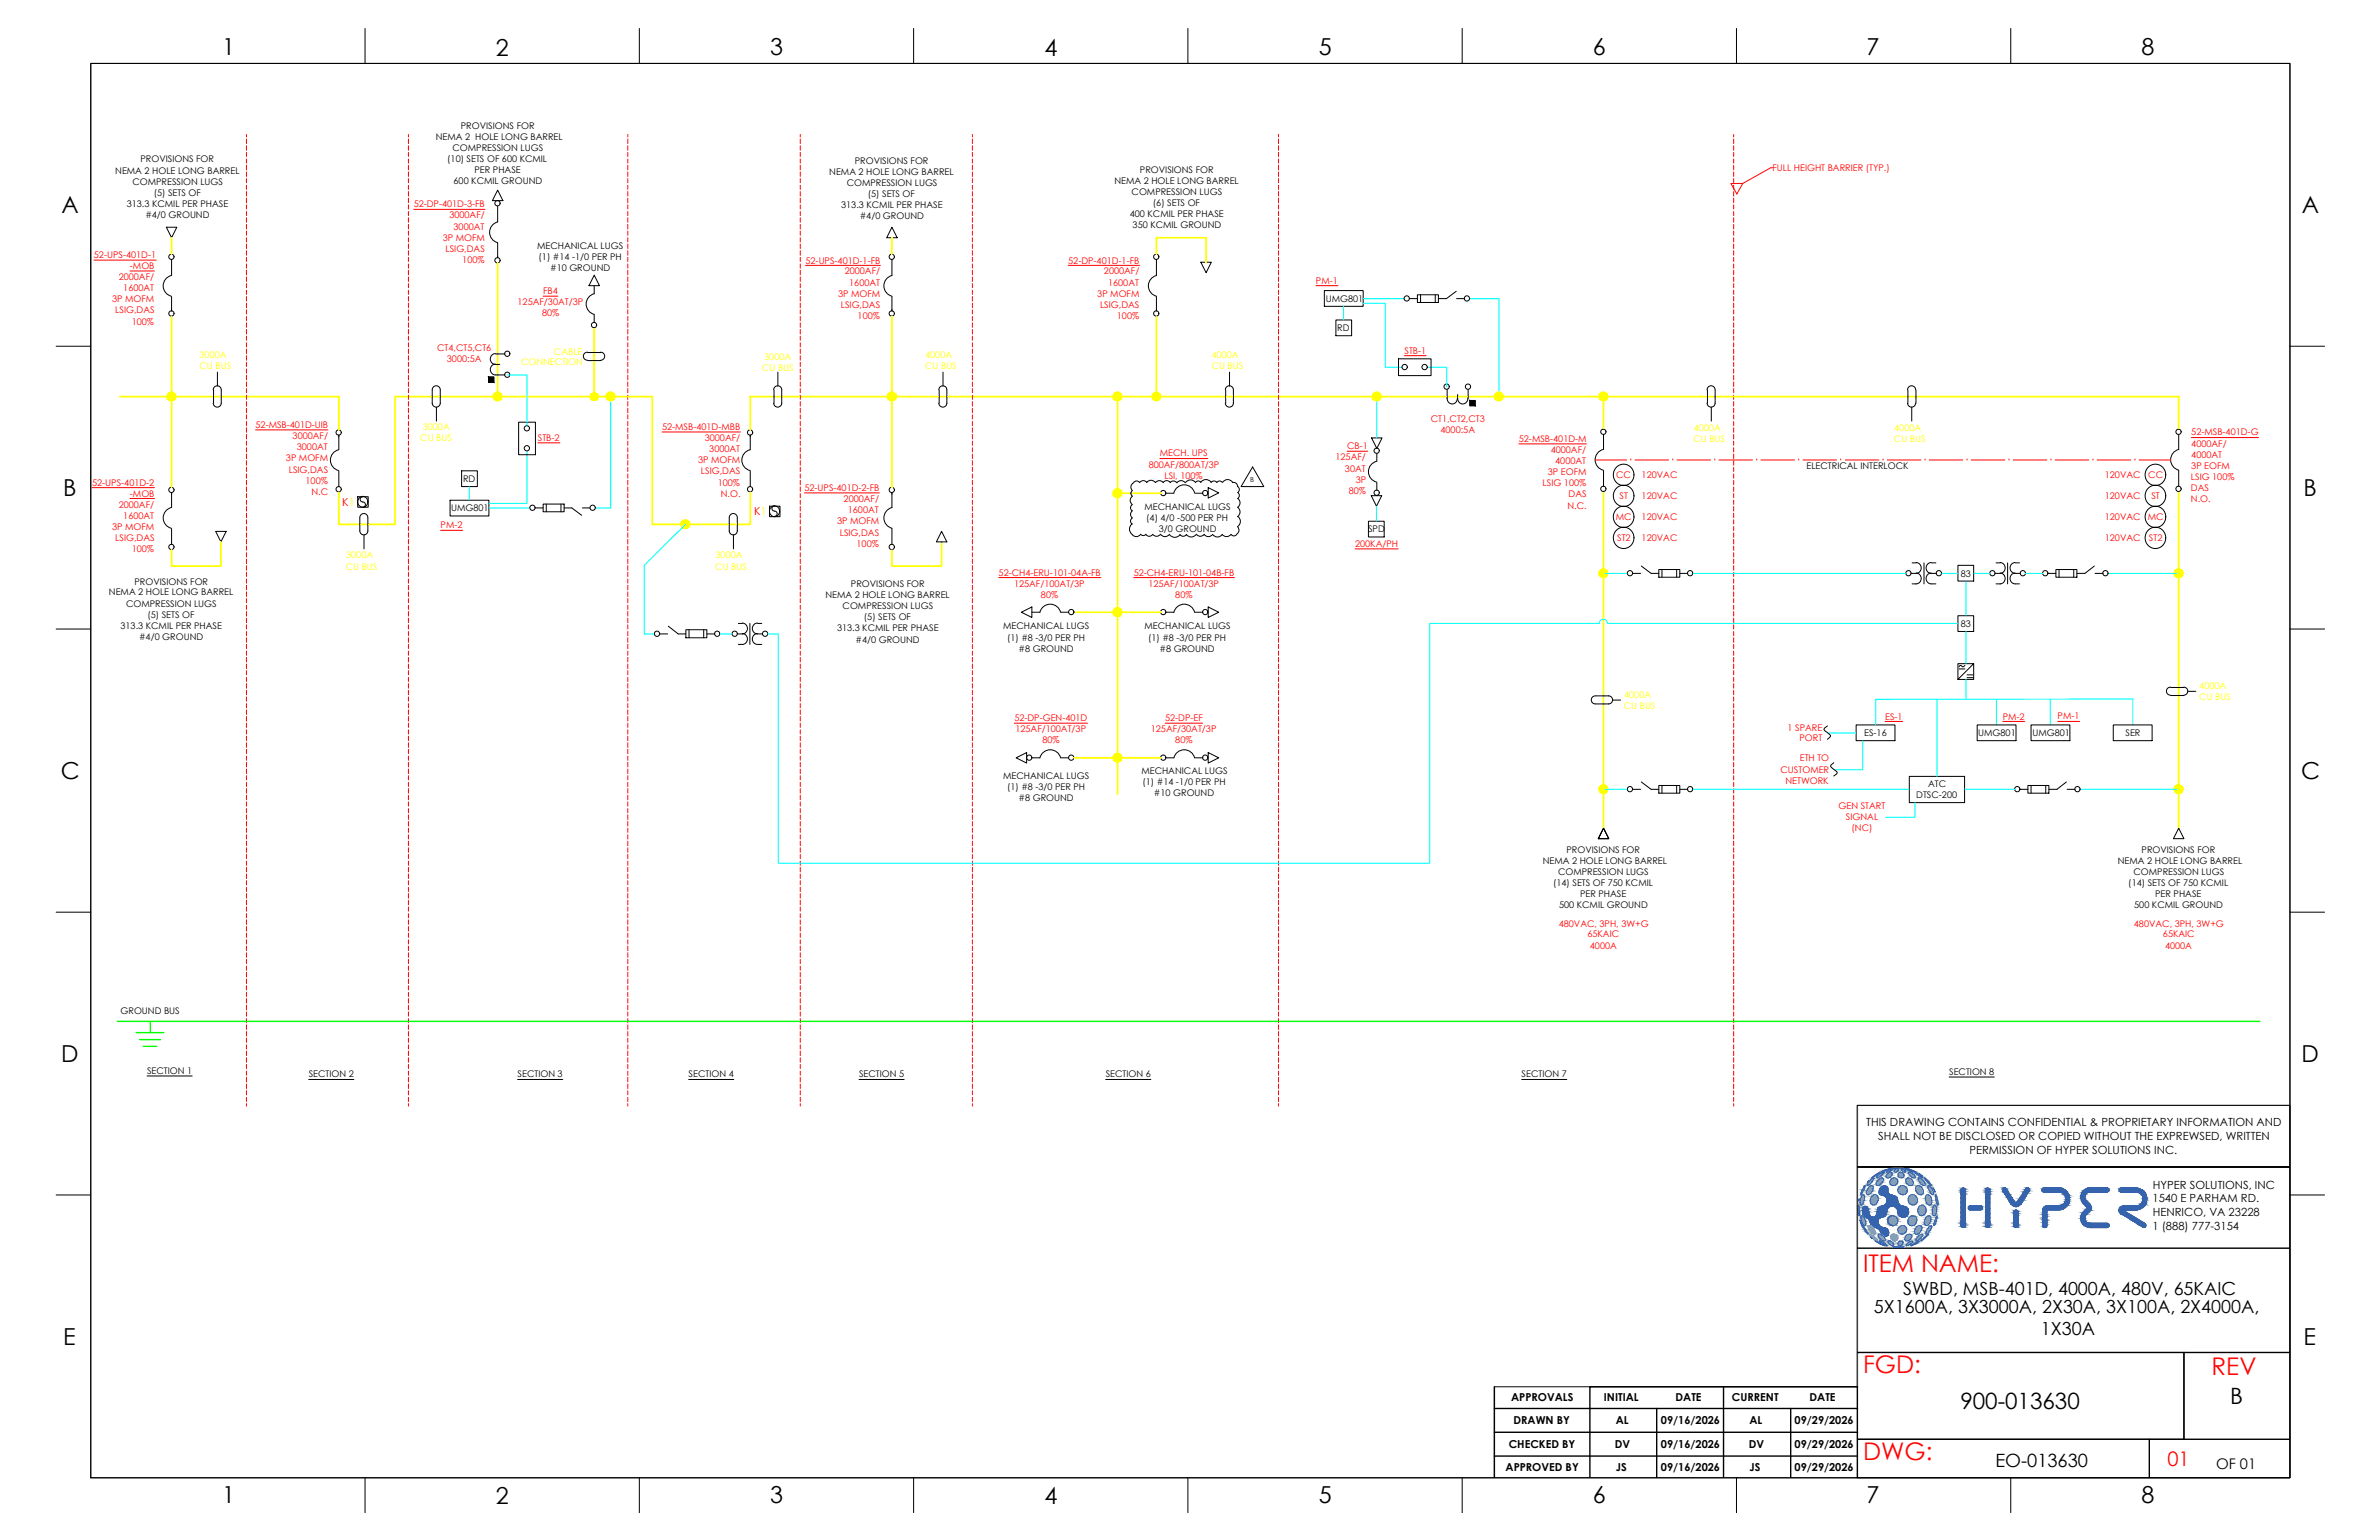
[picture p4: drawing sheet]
<svg xmlns="http://www.w3.org/2000/svg" width="432mm" height="279mm" viewBox="0 0 432 279" stroke-linecap="round" stroke-linejoin="round" font-family="sans-serif">
<defs><g id="words">
<g font-size="4.4" fill="#f00">
<text x="338.2" y="230.8">ITEM NAME:</text>
<text x="338.2" y="249.1">FGD:</text>
<text x="401.4" y="249.4">REV</text>
<text x="338.2" y="264.9">DWG:</text>
</g>
<g font-size="4.2">
<text x="40.4" y="10">1</text>
<text x="90" y="10.1">2</text>
<text x="139.8" y="10">3</text>
<text x="189.6" y="10.1">4</text>
<text x="239.4" y="10">5</text>
<text x="289.1" y="10">6</text>
<text x="338.8" y="10">7</text>
<text x="388.7" y="10">8</text>
<text x="11.1" y="38.7">A</text>
<text x="417.8" y="38.7">A</text>
<text x="11.5" y="90">B</text>
<text x="418.1" y="90">B</text>
<text x="11" y="141.3">C</text>
<text x="417.7" y="141.3">C</text>
<text x="11.1" y="192.7">D</text>
<text x="417.7" y="192.7">D</text>
<text x="11.5" y="244">E</text>
<text x="418.1" y="244">E</text>
<text x="40.4" y="272.7">1</text>
<text x="90" y="272.8">2</text>
<text x="139.8" y="272.7">3</text>
<text x="189.6" y="272.8">4</text>
<text x="239.4" y="272.7">5</text>
<text x="289.1" y="272.7">6</text>
<text x="338.8" y="272.7">7</text>
<text x="388.7" y="272.7">8</text>
</g>
<g font-size="4.1">
<text x="355.8" y="255.7">900-013630</text>
<text x="404.8" y="254.7">B</text>
</g>
<text font-size="3.6" fill="#f00" x="393.4" y="266">01</text>
<g font-size="3.3">
<text x="340.1" y="238.2">5X1600A, 3X3000A, 2X30A, 3X100A, 2X4000A,</text>
<text x="345.4" y="235">SWBD, MSB-401D, 4000A, 480V, 65KAIC</text>
<text x="370.4" y="242.1">1X30A</text>
<text x="362.2" y="266.1">EO-013630</text>
</g>
<text font-size="2.7" x="402.2" y="266.5">OF 01</text>
<g font-size="2" fill="#f00">
<text x="62.1" y="91.8">K1</text>
<text x="136.9" y="93.5">K1</text>
</g>
<g font-size="2">
<text x="338.7" y="204.4">THIS DRAWING CONTAINS CONFIDENTIAL &amp; PROPRIETARY INFORMATION AND</text>
<text x="340.9" y="206.8">SHALL NOT BE DISCLOSED OR COPIED WITHOUT THE EXPREWSED, WRITTEN</text>
<text x="357.5" y="209.3">PERMISSION OF HYPER SOLUTIONS INC.</text>
<text x="390.7" y="215.7">HYPER SOLUTIONS, INC</text>
<text x="390.7" y="218.1">1540 E PARHAM RD.</text>
<text x="390.7" y="220.6">HENRICO, VA 23228</text>
<text x="390.7" y="223.2">1 (888) 777-3154</text>
<text x="274.3" y="254.3">APPROVALS</text>
<text x="291.1" y="254.3">INITIAL</text>
<text x="304.1" y="254.3">DATE</text>
<text x="314.4" y="254.3">CURRENT</text>
<text x="328.5" y="254.3">DATE</text>
<text x="273.8" y="262.8">CHECKED BY</text>
<text x="274.7" y="258.4">DRAWN BY</text>
<text x="293.1" y="262.8">DV</text>
<text x="293.3" y="258.3">AL</text>
<text x="301.5" y="258.3">09/16/2026</text>
<text x="301.5" y="262.7">09/16/2026</text>
<text x="317.4" y="262.8">DV</text>
<text x="317.5" y="258.3">AL</text>
<text x="325.7" y="258.3">09/29/2026</text>
<text x="325.7" y="262.7">09/29/2026</text>
<text x="273.3" y="266.9">APPROVED BY</text>
<text x="293.3" y="266.8">JS</text>
<text x="301.5" y="267">09/16/2026</text>
<text x="317.5" y="266.8">JS</text>
<text x="325.7" y="267">09/29/2026</text>
</g>
<g font-size="1.7">
<text x="83.7" y="23.3">PROVISIONS FOR</text>
<text x="25.5" y="29.5">PROVISIONS FOR</text>
<text x="79.1" y="25.4">NEMA 2 HOLE LONG BARREL</text>
<text x="81.2" y="29.4">(10) SETS OF 600 KCMIL</text>
<text x="82.1" y="27.4">COMPRESSION LUGS</text>
<text x="155.2" y="29.7">PROVISIONS FOR</text>
<text x="20.9" y="31.5">NEMA 2 HOLE LONG BARREL</text>
<text x="24" y="33.5">COMPRESSION LUGS</text>
<text x="27.9" y="35.6">(5) SETS OF</text>
<text x="82.3" y="33.4">600 KCMIL GROUND</text>
<text x="86.1" y="31.4">PER PHASE</text>
<text x="150.5" y="31.7">NEMA 2 HOLE LONG BARREL</text>
<text x="153.7" y="33.7">COMPRESSION LUGS</text>
<text x="157.5" y="35.7">(5) SETS OF</text>
<text x="202.3" y="33.4">NEMA 2 HOLE LONG BARREL</text>
<text x="205.4" y="35.4">COMPRESSION LUGS</text>
<text x="206.9" y="31.3">PROVISIONS FOR</text>
<text x="23" y="37.5">313.3 KCMIL PER PHASE</text>
<text x="26.4" y="39.6">#4/0 GROUND</text>
<text x="152.7" y="37.7">313.3 KCMIL PER PHASE</text>
<text x="156" y="39.8">#4/0 GROUND</text>
<text x="205.1" y="39.4">400 KCMIL PER PHASE</text>
<text x="205.6" y="41.4">350 KCMIL GROUND</text>
<text x="209.3" y="37.4">(6) SETS OF</text>
<text x="97.5" y="45.2">MECHANICAL LUGS</text>
<text x="97.8" y="47.2">(1) #14 -1/0 PER PH</text>
<text x="99.9" y="49.2">#10 GROUND</text>
<text x="240.6" y="54.8">UMG801</text>
<text x="242.7" y="60.1">RD</text>
<text x="84" y="87.5">RD</text>
<text x="327.9" y="85.1">ELECTRICAL INTERLOCK</text>
<text x="81.9" y="92.8">UMG801</text>
<text x="207.7" y="92.5">MECHANICAL LUGS</text>
<text x="208.1" y="94.6">(4) 4/0 -500 PER PH</text>
<text x="210.3" y="96.6">3/0 GROUND</text>
<text x="248.3" y="96.6">SPD</text>
<text x="24.4" y="106.1">PROVISIONS FOR</text>
<text x="154.5" y="106.5">PROVISIONS FOR</text>
<text x="355.9" y="104.6">83</text>
<text x="19.8" y="108">NEMA 2 HOLE LONG BARREL</text>
<text x="22.9" y="110.1">COMPRESSION LUGS</text>
<text x="26.8" y="112.1">(5) SETS OF</text>
<text x="149.8" y="108.5">NEMA 2 HOLE LONG BARREL</text>
<text x="152.9" y="110.5">COMPRESSION LUGS</text>
<text x="156.8" y="112.5">(5) SETS OF</text>
<text x="355.9" y="113.7">83</text>
<text x="21.9" y="114.1">313.3 KCMIL PER PHASE</text>
<text x="25.2" y="116.2">#4/0 GROUND</text>
<text x="151.9" y="114.6">313.3 KCMIL PER PHASE</text>
<text x="155.3" y="116.6">#4/0 GROUND</text>
<text x="182.1" y="114.2">MECHANICAL LUGS</text>
<text x="182.8" y="116.2">(1) #8 -3/0 PER PH</text>
<text x="184.9" y="118.3">#8 GROUND</text>
<text x="207.7" y="114.2">MECHANICAL LUGS</text>
<text x="208.4" y="116.2">(1) #8 -3/0 PER PH</text>
<text x="210.5" y="118.3">#8 GROUND</text>
<text x="338.4" y="133.6">ES-16</text>
<text x="359.1" y="133.6">UMG801</text>
<text x="368.9" y="133.6">UMG801</text>
<text x="385.8" y="133.5">SER</text>
<text x="182.1" y="141.3">MECHANICAL LUGS</text>
<text x="182.8" y="143.3">(1) #8 -3/0 PER PH</text>
<text x="207.2" y="140.4">MECHANICAL LUGS</text>
<text x="207.4" y="142.4">(1) #14 -1/0 PER PH</text>
<text x="350" y="142.8">ATC</text>
<text x="184.9" y="145.4">#8 GROUND</text>
<text x="209.5" y="144.5">#10 GROUND</text>
<text x="347.8" y="144.8">DTSC-200</text>
<text x="284.3" y="154.7">PROVISIONS FOR</text>
<text x="388.7" y="154.7">PROVISIONS FOR</text>
<text x="280" y="156.7">NEMA 2 HOLE LONG BARREL</text>
<text x="281.9" y="160.8">(14) SETS OF 750 KCMIL</text>
<text x="282.8" y="158.8">COMPRESSION LUGS</text>
<text x="384.4" y="156.7">NEMA 2 HOLE LONG BARREL</text>
<text x="386.3" y="160.8">(14) SETS OF 750 KCMIL</text>
<text x="387.3" y="158.8">COMPRESSION LUGS</text>
<text x="283" y="164.8">500 KCMIL GROUND</text>
<text x="286.8" y="162.8">PER PHASE</text>
<text x="387.4" y="164.8">500 KCMIL GROUND</text>
<text x="391.2" y="162.8">PER PHASE</text>
<text x="21.9" y="183.9">GROUND BUS</text>
<text x="26.7" y="194.8">SECTION 1</text>
<text x="56" y="195.5">SECTION 2</text>
<text x="93.9" y="195.5">SECTION 3</text>
<text x="125" y="195.5">SECTION 4</text>
<text x="155.9" y="195.5">SECTION 5</text>
<text x="200.7" y="195.5">SECTION 6</text>
<text x="276.2" y="195.5">SECTION 7</text>
<text x="353.8" y="195">SECTION 8</text>
</g>
<g font-size="1.7" fill="#f00">
<text x="321.7" y="30.9">FULL HEIGHT BARRIER (TYP.)</text>
<text x="75.1" y="37.6">52-DP-401D-3-FB</text>
<text x="81.6" y="39.6">3000AF/</text>
<text x="82.3" y="41.7">3000AT</text>
<text x="17" y="46.8">52-UPS-401D-1</text>
<text x="80.4" y="43.7">3P MOFM</text>
<text x="80.9" y="45.7">LSIG,DAS</text>
<text x="83.9" y="47.7">100%</text>
<text x="146.2" y="47.8">52-UPS-401D-1-FB</text>
<text x="193.9" y="47.8">52-DP-401D-1-FB</text>
<text x="21.6" y="50.8">2000AF/</text>
<text x="22.4" y="52.8">1600AT</text>
<text x="23.6" y="48.8">-MOB</text>
<text x="98.6" y="53.4">FB4</text>
<text x="152.1" y="53.9">3P MOFM</text>
<text x="153.3" y="49.8">2000AF/</text>
<text x="154.1" y="51.8">1600AT</text>
<text x="199.2" y="53.9">3P MOFM</text>
<text x="200.4" y="49.8">2000AF/</text>
<text x="201.1" y="51.8">1600AT</text>
<text x="238.9" y="51.4">PM-1</text>
<text x="20.3" y="54.9">3P MOFM</text>
<text x="20.9" y="56.8">LSIG,DAS</text>
<text x="23.9" y="58.9">100%</text>
<text x="93.9" y="55.4">125AF/30AT/3P</text>
<text x="98.4" y="57.4">80%</text>
<text x="152.6" y="55.9">LSIG,DAS</text>
<text x="155.7" y="57.9">100%</text>
<text x="199.7" y="55.9">LSIG,DAS</text>
<text x="202.7" y="57.9">100%</text>
<text x="79.3" y="63.7">CT4,CT5,CT6</text>
<text x="81.1" y="65.7">3000:5A</text>
<text x="254.9" y="64.1">STB-1</text>
<text x="46.4" y="77.7">52-MSB-401D-UIB</text>
<text x="120.2" y="78">52-MSB-401D-MBB</text>
<text x="259.7" y="76.5">CT1,CT2,CT3</text>
<text x="51.9" y="83.7">3P MOFM</text>
<text x="53.1" y="79.6">3000AF/</text>
<text x="53.9" y="81.7">3000AT</text>
<text x="97.6" y="80">STB-2</text>
<text x="127.9" y="80">3000AF/</text>
<text x="128.7" y="82">3000AT</text>
<text x="210.5" y="82.8">MECH. UPS</text>
<text x="242.4" y="83.5">125AF/</text>
<text x="244.5" y="81.5">CB-1</text>
<text x="261.5" y="78.5">4000:5A</text>
<text x="275.7" y="80.2">52-MSB-401D-M</text>
<text x="281.5" y="82.2">4000AF/</text>
<text x="397.7" y="79">52-MSB-401D-G</text>
<text x="397.7" y="81">4000AF/</text>
<text x="397.7" y="83.1">4000AT</text>
<text x="16.7" y="88.1">52-UPS-401D-2</text>
<text x="52.4" y="85.7">LSIG,DAS</text>
<text x="55.5" y="87.8">100%</text>
<text x="56.5" y="89.7">N.C</text>
<text x="126.7" y="84">3P MOFM</text>
<text x="127.2" y="86.1">LSIG,DAS</text>
<text x="130.3" y="88.1">100%</text>
<text x="146" y="89.1">52-UPS-401D-2-FB</text>
<text x="208.5" y="84.9">800AF/800AT/3P</text>
<text x="211.4" y="86.9">LSI, 100%</text>
<text x="244.1" y="85.5">30AT</text>
<text x="244.8" y="89.6">80%</text>
<text x="246.1" y="87.6">3P</text>
<text x="280" y="88.2">LSIG 100%</text>
<text x="281" y="86.2">3P EOFM</text>
<text x="282.3" y="84.2">4000AT</text>
<text x="293.3" y="86.8">CC</text>
<text x="298" y="86.8">120VAC</text>
<text x="382" y="86.8">120VAC</text>
<text x="389.9" y="86.8">CC</text>
<text x="397.7" y="87.1">LSIG 100%</text>
<text x="397.7" y="89.1">DAS</text>
<text x="397.7" y="85">3P EOFM</text>
<text x="21.6" y="92.1">2000AF/</text>
<text x="22.4" y="94.1">1600AT</text>
<text x="23.6" y="90.1">-MOB</text>
<text x="80" y="95.8">PM-2</text>
<text x="130.8" y="90.1">N.O.</text>
<text x="151.9" y="95.1">3P MOFM</text>
<text x="153.1" y="91.1">2000AF/</text>
<text x="153.9" y="93.1">1600AT</text>
<text x="284.5" y="92.3">N.C.</text>
<text x="284.7" y="90.2">DAS</text>
<text x="293.3" y="94.4">MC</text>
<text x="294" y="90.6">ST</text>
<text x="298" y="94.4">120VAC</text>
<text x="298" y="90.6">120VAC</text>
<text x="382" y="94.4">120VAC</text>
<text x="382" y="90.6">120VAC</text>
<text x="389.9" y="94.4">MC</text>
<text x="390.5" y="90.6">ST</text>
<text x="397.7" y="91.1">N.O.</text>
<text x="20.3" y="96.2">3P MOFM</text>
<text x="20.9" y="98.1">LSIG,DAS</text>
<text x="23.9" y="100.2">100%</text>
<text x="152.4" y="97.2">LSIG,DAS</text>
<text x="155.5" y="99.2">100%</text>
<text x="246" y="99.2">200KA/PH</text>
<text x="293.5" y="98.2">ST2</text>
<text x="298" y="98.2">120VAC</text>
<text x="382" y="98.2">120VAC</text>
<text x="390" y="98.2">ST2</text>
<text x="181.3" y="104.5">52-CH4-ERU-101-04A-FB</text>
<text x="184.1" y="106.4">125AF/100AT/3P</text>
<text x="205.8" y="104.5">52-CH4-ERU-101-04B-FB</text>
<text x="208.4" y="106.4">125AF/100AT/3P</text>
<text x="188.9" y="108.5">80%</text>
<text x="213.3" y="108.5">80%</text>
<text x="184.1" y="130.9">52-DP-GEN-401D</text>
<text x="211.5" y="130.9">52-DP-EF</text>
<text x="342.2" y="130.6">ES-1</text>
<text x="363.5" y="130.6">PM-2</text>
<text x="373.5" y="130.5">PM-1</text>
<text x="184.3" y="132.9">125AF/100AT/3P</text>
<text x="189.2" y="134.9">80%</text>
<text x="208.9" y="132.9">125AF/30AT/3P</text>
<text x="213.3" y="134.9">80%</text>
<text x="324.4" y="132.5">1 SPARE</text>
<text x="326.6" y="134.5">PORT</text>
<text x="323.2" y="140.2">CUSTOMER</text>
<text x="324.1" y="142.2">NETWORK</text>
<text x="326.7" y="138.1">ETH TO</text>
<text x="333.7" y="146.8">GEN START</text>
<text x="335.1" y="148.8">SIGNAL</text>
<text x="336.1" y="150.8">(NC)</text>
<text x="282.9" y="168.1">480VAC, 3PH, 3W+G</text>
<text x="288.1" y="170.1">65KAIC</text>
<text x="288.6" y="172.1">4000A</text>
<text x="387.3" y="168.1">480VAC, 3PH, 3W+G</text>
<text x="392.6" y="170.1">65KAIC</text>
<text x="393" y="172.1">4000A</text>
</g>
<g font-size="1.7" fill="#ff0">
<text x="36.2" y="65">3000A</text>
<text x="100.5" y="64.3">CABLE</text>
<text x="138.7" y="65.2">3000A</text>
<text x="167.9" y="65">4000A</text>
<text x="219.9" y="65">4000A</text>
<text x="36.2" y="67">CU BUS</text>
<text x="94.6" y="66.3">CONNECTION</text>
<text x="138.3" y="67.3">CU BUS</text>
<text x="167.9" y="67">CU BUS</text>
<text x="219.9" y="67">CU BUS</text>
<text x="76.3" y="80.1">CU BUS</text>
<text x="76.7" y="78.1">3000A</text>
<text x="307.4" y="80.2">CU BUS</text>
<text x="307.4" y="78.1">4000A</text>
<text x="343.8" y="80.2">CU BUS</text>
<text x="343.8" y="78.1">4000A</text>
<text x="62.8" y="101.3">3000A</text>
<text x="129.9" y="101.3">3000A</text>
<text x="62.8" y="103.3">CU BUS</text>
<text x="129.8" y="103.3">CU BUS</text>
<text x="399.2" y="125">4000A</text>
<text x="294.7" y="128.6">CU BUS</text>
<text x="294.8" y="126.6">4000A</text>
<text x="399.2" y="127.1">CU BUS</text>
</g>
<text font-size="1.2" x="226.9" y="87.4">B</text>
</g></defs>
<!-- layer: GRID -->
<path d="M415.6 200.5h-78.5v67.5" fill="none" stroke="#6ec1dd" stroke-width=".25"/>
<!-- layer: REGULAR_LINE -->
<g fill="none" stroke="#000" stroke-width=".25">
<path d="M337.1 211.7h78.5M337.1 226.5h78.5M271.2 259.9h65.9M271.2 251.6v16.4M271.2 255.5h65.9M300.7 255.5v12.5M312.8 251.6v16.4M325 255.5v12.5M337.1 251.6h-48.5v16.4M337.1 245.4h78.5M396.4 245.4v15.7M271.2 264.2h65.9"/>
<path d="M337.1 261.1h78.5M390.1 261.1v6.9"/>
</g>
<!-- layer: 0 -->
<g fill="none" stroke="#000" stroke-width=".18">
<path d="M16.5 11.5h399.1v256.6h-399.1zM66.3 5.2v6.3M116 5.2v6.3M165.8 5.2v6.3M215.6 5.2v6.3M265.4 5.2v6.3M315.2 5.2v6.3M365 5.2v6.3M30.2 41.2h1.9l-1 1.9zM161.9 41.2l.9 1.9h-1.9zM218 47.6h1.9l-1 1.9zM255.9 54.2h1.4"/>
<path d="M257.3 53.5h3.8v1.4h-3.8zM257.8 53.5v1.4M260.5 53.5v1.4M264.3 52.8l-1.8 1.4h-1.4M264.4 54.2h1.4M10.2 62.8h6.3M38.7 70.7a.73 .73 0 0 1 .7-.7 .73 .73 0 0 1 .8 .8v2.3a.73 .73 0 0 1-.8 .8 .73 .73 0 0 1-.7-.8M38.8 70.8v2.4M39.5 67.5v2.6M78.7 70.2a.73 .73 0 0 1 .8-.2 .73 .73 0 0 1 .4 .7v2.4a.73 .73 0 0 1-.7 .8 .73 .73 0 0 1-.7-.7v-2.5zM79.2 73.9v2.5M88.7 68.4h.9v1h-.9z"/>
<path d="M89.9 66.1a.99 .99 0 0 0-.9 .9 .99 .99 0 0 0 .9 1M89.9 64.1a.99 .99 0 0 0-.9 1 .99 .99 0 0 0 .9 1M89.9 68h1.8M89.9 64.2h1.8M89.9 66.1h.8M94.1 76.6h3.1v5.9h-3.1zM106.6 63.9a.73 .73 0 0 0-.7 .7 .73 .73 0 0 0 .7 .8M106.6 65.4h2.5M106.6 64h2.5M109 63.9a.73 .73 0 0 1 .8 .7 .73 .73 0 0 1-.8 .8M140.4 70.7a.73 .73 0 0 1 .8-.7 .73 .73 0 0 1 .7 .8v2.3a.73 .73 0 0 1-.7 .8 .73 .73 0 0 1-.8-.8M140.5 70.8v2.4"/>
<path d="M141.2 67.5v2.6M170.4 70.7a.73 .73 0 0 1 .7-.7 .73 .73 0 0 1 .8 .8v2.3a.73 .73 0 0 1-.8 .8 .73 .73 0 0 1-.7-.8M170.5 70.8v2.4M171.2 67.5v2.6M222.4 70.7a.73 .73 0 0 1 .8-.7 .73 .73 0 0 1 .7 .8v2.3a.73 .73 0 0 1-.8 .8 .73 .73 0 0 1-.7-.8M222.5 70.8v2.4M223.2 67.5v2.6M253.8 65.1h5.9v3h-5.9zM262.7 70.7v1.6a.92 .92 0 0 0 .9 1 .92 .92 0 0 0 .9-1M264.6 71.6a1.36 1.36 0 0 0 .5 1.6 .92 .92 0 0 0 1.3-.9M266.5 70.7v1.6M266.8 72.7h.9v.9h-.9z"/>
<path d="M309.8 70.7a.73 .73 0 0 1 .8-.7 .73 .73 0 0 1 .7 .8v2.3a.73 .73 0 0 1-.7 .8 .73 .73 0 0 1-.8-.8M309.9 70.8v2.4M310.6 73.9v2.5M346.2 73.1a.73 .73 0 0 0 .8 .8 .73 .73 0 0 0 .7-.8M346.2 70.7a.73 .73 0 0 1 .8-.7 .73 .73 0 0 1 .7 .7M346.3 70.8v2.4M347 73.9v2.5M347.8 70.8v2.4M415.6 62.8h6.3M64.9 90.1h1.9v1.9h-1.9zM65.3 93.9a.73 .73 0 0 1 .7-.7 .73 .73 0 0 1 .8 .7M65.3 93.9v2.4a.73 .73 0 0 0 .7 .7 .73 .73 0 0 0 .8-.7v-2.4"/>
<path d="M65.8 90.1a.48 .48 0 0 0-.4 .5 .48 .48 0 0 0 .4 .5 .48 .48 0 0 1 .5 .4 .48 .48 0 0 1-.5 .5M66.1 97v2.6M97.1 92.2h1.5M98.6 91.5h3.8v1.4h-3.8zM99.2 91.5v1.4M101.8 91.5v1.4M102.4 92.2h1.4l1.8 1.3M105.7 92.2h1.4M132.4 93.9a.73 .73 0 0 1 .7-.7 .73 .73 0 0 1 .7 .7M132.4 93.9v2.4a.73 .73 0 0 0 .7 .7 .73 .73 0 0 0 .7-.7v-2.4M133.1 97v2.6M139.7 91.8h1.9v1.9h-1.9z"/>
<path d="M140.6 91.8a.48 .48 0 0 0-.5 .4 .48 .48 0 0 0 .5 .5 .48 .48 0 0 1 .5 .5 .48 .48 0 0 1-.5 .5M170.9 96.4l1 1.9h-1.9zM249.8 83.7a1.94 1.94 0 0 0-1.4 1.9 1.94 1.94 0 0 0 1.4 1.9M10.2 114.1h6.3M119.8 115h1.4M121.3 113.6l1.8 1.4h1.4M124.5 114.3h3.8v1.4h-3.8zM125.1 114.3v1.4M127.7 114.3v1.4M128.3 115h1.5M133.9 115h.9M134 113.1h.8"/>
<path d="M134 116.9h.8M134.7 114.9a.99 .99 0 0 1 1 1 .99 .99 0 0 1-1 1M134.7 113a.99 .99 0 0 1 1 1 .99 .99 0 0 1-1 1M137.5 114.9a.99 .99 0 0 0-.9 1 .99 .99 0 0 0 .9 1h.8M137.5 113a.99 .99 0 0 0-.9 1 .99 .99 0 0 0 .9 1h.9M137.5 113.1h.8M296.4 104h1.4M297.9 102.7l1.8 1.3h1.4M301.1 103.3h3.8v1.4h-3.8zM301.7 103.3v1.4M304.3 103.3v1.4M304.9 104h1.5"/>
<path d="M347.1 102.1h.7M347.8 104a.99 .99 0 0 1 .9 .9 .99 .99 0 0 1-.9 1h-.7M347.8 102.1a.99 .99 0 0 1 .9 .9 .99 .99 0 0 1-.9 1h-.9M350.5 104a.99 .99 0 0 0-.9 .9 .99 .99 0 0 0 .9 1h.9M350.5 102.1a.99 .99 0 0 0-.9 .9 .99 .99 0 0 0 .9 1h1M350.5 102.1h.9M362.2 104h.9M362.3 102.1h.8M362.3 105.9h.8M363 104a.99 .99 0 0 1 .9 .9 .99 .99 0 0 1-.9 1M363 102.1a.99 .99 0 0 1 .9 .9 .99 .99 0 0 1-.9 1M365.8 104a.99 .99 0 0 0-1 .9 .99 .99 0 0 0 1 1h.8"/>
<path d="M365.8 102.1a.99 .99 0 0 0-1 .9 .99 .99 0 0 0 1 1h.9M365.8 102.1h.8M371.8 104h1.4M373.2 103.3h3.8v1.4h-3.8zM373.7 103.3v1.4M376.4 103.3v1.4M380.1 102.7l-1.7 1.3h-1.4M380.3 104h1.4M415.6 114.1h6.3M289.6 126.3a.73 .73 0 0 0-.8 .7 .73 .73 0 0 0 .8 .7M289.6 126.3h2.4M289.6 127.7h2.4"/>
<path d="M292 126.3a.73 .73 0 0 1 .7 .7 .73 .73 0 0 1-.7 .7M292.7 127h1.5M331.7 131.7l-.6 .6 1.2 1.2-.6 .6M332.8 138.4l-.5 .4v.3l1.2 1.1-.7 .6M356.6 120.7l-.3 .3-.5-.3-.2 .3M394 124.7a.73 .73 0 0 0-.8 .7 .73 .73 0 0 0 .8 .7M394 126.2h2.4M394 124.7h2.4M396.4 124.7a.73 .73 0 0 1 .7 .7 .73 .73 0 0 1-.7 .7M397.1 125.4h1.5M291 150.3l1 1.9h-1.9h1.9l-1-1.9-.9 1.9zM296.4 143.2h1.4"/>
<path d="M297.9 141.9l1.8 1.3h1.4M301.1 142.5h3.8v1.4h-3.8zM301.7 142.5v1.4M304.3 142.5v1.4M304.9 143.2h1.5M366.7 143.2h1.4M368.1 142.5h3.8v1.4h-3.8zM368.6 142.5v1.4M371.3 142.5v1.4M375.1 141.9l-1.8 1.3h-1.4M375.2 143.2h1.4M395.4 150.3l1 1.9h-1.9z"/>
<path d="M10.2 165.5h6.3M415.6 165.5h6.3M26.7 195.2h8.2M56 195.8h8.2M93.9 195.8h8.2M125 195.8h8.2M155.9 195.8h8.2M200.7 195.8h8.2M276.2 195.8h8.2M353.8 195.4h8.2M10.2 216.8h6.3M337.1 211.7h78.5"/>
<path d="M415.6 216.8h6.3M337.1 245.4h59.3v15.7h-59.3M66.3 268.1v6.4M116 268.1v6.4M165.8 268.1v6.4M215.6 268.1v6.4M265.4 268.1v6.4M271.2 268v-16.4h65.9v16.4M315.2 268.1v6.4M365 268.1v6.4"/>
<circle cx="255.3" cy="54.1" r=".48"/>
<circle cx="266.3" cy="54.1" r=".48"/>
<circle cx="92.1" cy="68" r=".48"/>
<circle cx="92.1" cy="64.2" r=".48"/>
<circle cx="95.6" cy="77.7" r=".48"/>
<circle cx="254.9" cy="66.6" r=".48"/>
<circle cx="258.6" cy="66.6" r=".48"/>
<circle cx="262.6" cy="70.1" r=".48"/>
<circle cx="266.4" cy="70.1" r=".48"/>
<circle cx="65.8" cy="91" r=".95"/>
<circle cx="95.6" cy="81.3" r=".48"/>
<circle cx="96.6" cy="92.1" r=".48"/>
<circle cx="107.6" cy="92.1" r=".48"/>
<circle cx="140.6" cy="92.7" r=".95"/>
<circle cx="294.7" cy="90" r="1.91"/>
<circle cx="294.7" cy="97.6" r="1.91"/>
<circle cx="294.7" cy="86.2" r="1.91"/>
<circle cx="294.7" cy="93.8" r="1.91"/>
<circle cx="391.2" cy="97.6" r="1.91"/>
<circle cx="391.2" cy="90" r="1.91"/>
<circle cx="391.2" cy="86.2" r="1.91"/>
<circle cx="391.2" cy="93.8" r="1.91"/>
<circle cx="119.2" cy="115" r=".48"/>
<circle cx="130.2" cy="115" r=".48"/>
<circle cx="133.3" cy="115" r=".48"/>
<circle cx="138.9" cy="115" r=".48"/>
<circle cx="295.8" cy="104" r=".48"/>
<circle cx="306.8" cy="104" r=".48"/>
<circle cx="346.4" cy="104" r=".48"/>
<circle cx="351.9" cy="104" r=".48"/>
<circle cx="361.6" cy="104" r=".48"/>
<circle cx="367.2" cy="104" r=".48"/>
<circle cx="371.2" cy="104" r=".48"/>
<circle cx="382.1" cy="104" r=".48"/>
<circle cx="295.8" cy="143.2" r=".48"/>
<circle cx="306.8" cy="143.2" r=".48"/>
<circle cx="366.1" cy="143.2" r=".48"/>
<circle cx="377.1" cy="143.2" r=".48"/>
</g>
<!-- layer: TEXT -->
<g fill="none" stroke="#f00" stroke-width=".18">
<path d="M75.1 38h12.9M314.2 33.3h2.1l-1.1 1.9zM17 47.2h11.3M23.6 49.2h4.4M98.6 53.7h2.6M146.2 48.1h13.6M193.9 48.1h12.9M238.9 51.8h4M46.4 78h13.1M120.2 78.4h14.2M254.9 64.5h4M397.7 79.4h12.2"/>
<path d="M16.7 88.5h11.3M23.6 90.4h4.4M80 96.2h4M97.6 80.3h4M146 89.4h13.6M210.5 83.2h8.7M244.5 81.9h3.7M246 99.6h7.8M275.7 80.5h12.2M181.3 104.8h18.5M205.8 104.8h18.3M184.1 131.2h13.3"/>
<path d="M211.5 131.2h6.8M342.2 130.9h3.1M363.5 130.9h4M373.5 130.9h4"/>
</g>
<!-- layer: BUS -->
<g fill="none" stroke="#ff0" stroke-width=".32">
<path d="M31.1 43.1v3M31.1 57.4v31M90.3 47.7v24.3M107.9 59.5v12.5M161.9 43.1v3M161.9 57.4v31M209.9 46.1v-3h9v4.5M209.9 57.4v15.3M21.7 72h39.8v6M202.8 72v72.1M291 72v5.9M395.4 77.9v-5.9h-259.2v6"/>
<path d="M40.1 98.3v4.4h-9v-2.9M61.5 89.3v5.8h10.2v-23.1h46.7v23.1h17.8v-5.8M170.9 98.3v4.4h-9v-2.9M202.8 89.5h7.9M291 89.2v61.1M395.4 89.2v61.1M194.9 111.1h15.8M194.9 137.5h15.8"/>
<circle cx="31.1" cy="71.9" r=".73"/>
<circle cx="90.3" cy="71.9" r=".73"/>
<circle cx="110.8" cy="71.9" r=".73"/>
<circle cx="161.9" cy="71.9" r=".73"/>
<circle cx="202.8" cy="71.9" r=".73"/>
<circle cx="209.9" cy="71.9" r=".73"/>
<circle cx="249.9" cy="71.9" r=".73"/>
<circle cx="272" cy="71.9" r=".73"/>
<circle cx="291" cy="71.9" r=".73"/>
<circle cx="124.4" cy="95.1" r=".73"/>
<circle cx="202.8" cy="89.5" r=".73"/>
<circle cx="202.8" cy="111" r=".73"/>
<circle cx="291" cy="104" r=".73"/>
<circle cx="395.4" cy="104" r=".73"/>
<circle cx="202.8" cy="137.5" r=".73"/>
<circle cx="291" cy="143.2" r=".73"/>
<circle cx="395.4" cy="143.2" r=".73"/>
</g>
<!-- layer: DEVICE -->
<g fill="none" stroke="#000" stroke-width=".18">
<path d="M90.3 34.5l1 1.9h-1.9zM90.3 37.4v2.9M31.1 50a1.94 1.94 0 0 0-1.5 1.9 1.94 1.94 0 0 0 1.5 1.8M31.1 47.1v2.9M31.1 53.8v2.6M90.3 44.1v2.7M90.3 40.3a1.94 1.94 0 0 0-1.4 1.8 1.94 1.94 0 0 0 1.4 1.9M107.9 51.8v1.5a1.94 1.94 0 0 0-1.5 1.9 1.94 1.94 0 0 0 1.5 1.8M107.9 49.9l.9 1.9h-1.9zM107.9 57.1v1.4M161.9 47.1v2.9a1.94 1.94 0 0 0-1.5 1.9 1.94 1.94 0 0 0 1.5 1.8M161.9 53.8v2.6"/>
<path d="M209.9 47.1v2.9a1.94 1.94 0 0 0-1.5 1.9 1.94 1.94 0 0 0 1.5 1.8M209.9 53.8v2.6M240.4 52.7h7v2.9h-7zM242.5 58.1h2.8v2.8h-2.8zM61.5 78.9v2.7M136.2 78.9v2.7M248.9 79.5h2l-1 1.9zM291 78.9v2.6M395.4 78.9l.1 2.6a1.94 1.94 0 0 0-1.5 1.9 1.94 1.94 0 0 0 1.5 1.9M31.1 92.1a1.94 1.94 0 0 0-1.5 1.9 1.94 1.94 0 0 0 1.5 1.8M31.1 89.4v2.7M31.1 95.9v2.9"/>
<path d="M39.1 96.4h1.9l-.9 1.9zM61.4 81.6a1.94 1.94 0 0 0-1.4 1.9 1.94 1.94 0 0 0 1.4 1.9M61.5 85.4v2.9M81.7 90.8h7v2.8h-7zM83.8 85.4h2.8v2.9h-2.8zM136.1 81.6a1.94 1.94 0 0 0-1.5 1.9 1.94 1.94 0 0 0 1.5 1.9M136.2 85.4v2.9M161.9 89.4v2.7a1.94 1.94 0 0 0-1.5 1.9 1.94 1.94 0 0 0 1.5 1.8M161.9 95.9v2.9M211.7 89.5h1.4M213.1 89.4a1.94 1.94 0 0 1 1.8-1.4 1.94 1.94 0 0 1 1.9 1.4M216.9 89.5h1.4"/>
<path d="M219.3 88.5l1.9 .9-1.9 1zM248.4 94.6h2.8v2.8h-2.8zM248.9 89.9h1.9l-1 1.9zM249.9 82.3v1.4M249.9 87.5v1.5M291 81.5a1.94 1.94 0 0 0-1.5 1.9 1.94 1.94 0 0 0 1.5 1.9M291 85.4v2.8M395.4 85.4v2.8M136.1 113.1v3.8M185.4 111.1l1.9-1v1.9zM187.3 111.1h1.4a1.94 1.94 0 0 1 1.9-1.5 1.94 1.94 0 0 1 1.9 1.5M192.6 111.1h1.4"/>
<path d="M211.7 111.1h1.4a1.94 1.94 0 0 1 1.8-1.5 1.94 1.94 0 0 1 1.9 1.5M216.9 111.1h1.4M219.3 110.1l1.9 1-1.9 .9zM349.2 102.1v3.8M355.4 102.6h2.8v2.8h-2.8zM355.4 111.7h2.8v2.9h-2.8zM364.4 102.1v3.8M184.4 137.5l1.9-1v1.9zM187.3 137.5h1.4a1.94 1.94 0 0 1 1.9-1.5 1.94 1.94 0 0 1 1.9 1.5M192.6 137.5h1.4M211.7 137.5h1.4a1.94 1.94 0 0 1 1.8-1.5 1.94 1.94 0 0 1 1.9 1.5M216.9 137.5h1.4"/>
<path d="M219.3 136.5l1.9 1-1.9 .9zM336.9 131.5h7v2.9h-7zM355.6 121.4h1M357 123h1.1M357 122.4h1.1M358.2 120.4l-2.8 2.9h2.8v-2.9h-2.8v2.9M358.9 131.5h7v2.9h-7zM368.6 131.5h7.1v2.9h-7.1zM383.6 131.5h7v2.9h-7zM346.5 140.9h10.1v4.7h-10.1zM337.1 211.7h78.5"/>
<circle cx="90.3" cy="36.9" r=".48"/>
<circle cx="31.1" cy="56.9" r=".48"/>
<circle cx="31.1" cy="46.6" r=".48"/>
<circle cx="90.3" cy="47.2" r=".48"/>
<circle cx="107.8" cy="59" r=".48"/>
<circle cx="161.9" cy="56.9" r=".48"/>
<circle cx="161.9" cy="46.6" r=".48"/>
<circle cx="209.9" cy="46.6" r=".48"/>
<circle cx="209.9" cy="56.9" r=".48"/>
<circle cx="61.5" cy="78.5" r=".48"/>
<circle cx="136.1" cy="78.5" r=".48"/>
<circle cx="291" cy="78.3" r=".48"/>
<circle cx="395.4" cy="78.3" r=".48"/>
<circle cx="31.1" cy="88.9" r=".48"/>
<circle cx="31.1" cy="99.2" r=".48"/>
<circle cx="61.5" cy="88.8" r=".48"/>
<circle cx="136.1" cy="88.8" r=".48"/>
<circle cx="161.9" cy="88.9" r=".48"/>
<circle cx="161.9" cy="99.2" r=".48"/>
<circle cx="211.1" cy="89.5" r=".48"/>
<circle cx="218.8" cy="89.5" r=".48"/>
<circle cx="249.9" cy="89.4" r=".48"/>
<circle cx="249.9" cy="81.8" r=".48"/>
<circle cx="291" cy="88.7" r=".48"/>
<circle cx="395.4" cy="88.7" r=".48"/>
<circle cx="194.4" cy="111" r=".48"/>
<circle cx="211.1" cy="111" r=".48"/>
<circle cx="218.8" cy="111" r=".48"/>
<circle cx="186.8" cy="137.5" r=".48"/>
<circle cx="194.4" cy="137.5" r=".48"/>
<circle cx="211.1" cy="137.5" r=".48"/>
<circle cx="218.8" cy="137.5" r=".48"/>
</g>
<!-- layer: Wire -->
<g fill="none" stroke="#0ff" stroke-width=".19">
<path d="M243.9 55.6v2.5M247.4 55h4v11.6h3.1M247.4 54.2h7.5M266.8 54.2h5.3v17.8M92.1 68h3.6v9.3M110.8 72v20.2h-2.8M249.9 72v7.5M259 66.6h3.6v3.6M85.2 88.3v2.5M88.7 92.2h7.5M95.7 81.9v9.4h-7M124.4 95.1l-7.5 7.5v12.4h1.9"/>
<path d="M249.8 91.8v2.8M130.7 115h2.2M290.3 113.1h-30.8v43.5h-118.2v-41.6h-2M290.3 113.1a.73 .73 0 0 1 .7-.8 .73 .73 0 0 1 .7 .8M291.3 104h4.1M291.8 113.1h63.6M307.3 104h38.7M352.5 104h2.9M356.8 105.4v6.3M356.8 114.6v5.8M358.2 104h3M367.6 104h3.2"/>
<path d="M382.7 104h12.5M331.8 133h5.1M338.1 134.4v5.3h-5.2M340.5 131.5v-4.6l46.6-.1v4.7M351.6 126.9v14M356.8 123.3v3.6M362.4 126.9v4.6M372.1 126.9v4.6M291.3 143.2h4.1M307.3 143.2h39.2M347.6 145.6v2.7h-5.4M356.6 143.2h9.1"/>
<path d="M377.6 143.2h17.6"/>
</g>
<!-- layer: BUS -->
<g fill="#ff0" stroke="#ff0" stroke-width=".18">
<path d="M107.7 71.3h.3z"/>
<path d="M107.6 72.7h.5z"/>
<path d="M249.8 71.3h.3zM249.7 71.3h.4z"/>
<path d="M249.7 71.3h.5zM249.6 71.3h.6z"/>
<path d="M249.6 71.3l.7 .1zM249.5 71.4h.8z"/>
<path d="M249.5 71.4l.9 .1-.1-.1zM249.5 71.4l.9 .1h-1.1z"/>
<path d="M249.3 71.5l1.2 .1zM249.3 71.5l1.2 .1z"/>
<path d="M249.3 71.6l1.2 .1v-.1zM249.3 71.6l1.2 .1h-1.3z"/>
<path d="M249.2 71.7l1.4 .1-.1-.1zM249.2 71.7l1.4 .1h-1.4z"/>
<path d="M249.2 71.8l1.4 .2v-.2zM249.2 71.8l1.4 .2h-1.5z"/>
<path d="M249.1 72l1.5 .1v-.1zM249.1 72l1.5 .1h-1.4z"/>
<path d="M249.2 72.1l1.3 .1 .1-.1zM249.2 72.1l1.3 .1h-1.3z"/>
<path d="M249.2 72.2l1.3 .1v-.1zM249.2 72.2l1.3 .1h-1.2z"/>
<path d="M249.3 72.3l1.1 .2 .1-.2zM249.3 72.3l1.1 .2h-1.1z"/>
<path d="M249.3 72.5h1.1zM249.3 72.5h1z"/>
<path d="M249.5 72.5h.8zM249.5 72.5l.7 .1z"/>
<path d="M249.6 72.6h.6zM249.6 72.6l.5 .1z"/>
<path d="M249.7 72.7h.4zM249.7 72.7h.3z"/>
<path d="M249.8 71.3h.3zM249.7 71.3h.4z"/>
<path d="M249.7 71.3h.5zM249.6 71.3h.6z"/>
<path d="M249.6 71.3l.7 .1zM249.5 71.4h.8z"/>
<path d="M249.5 71.4l.9 .1-.1-.1zM249.5 71.4l.9 .1h-1.1z"/>
<path d="M249.3 71.5l1.2 .1zM249.3 71.5l1.2 .1z"/>
<path d="M249.3 71.6l1.2 .1v-.1zM249.3 71.6l1.2 .1h-1.3z"/>
<path d="M249.2 71.7l1.4 .1-.1-.1zM249.2 71.7l1.4 .1h-1.4z"/>
<path d="M249.2 71.8l1.4 .2v-.2zM249.2 71.8l1.4 .2h-1.5z"/>
<path d="M249.1 72l1.5 .1v-.1zM249.1 72l1.5 .1h-1.4z"/>
<path d="M249.2 72.1l1.3 .1 .1-.1zM249.2 72.1l1.3 .1h-1.3z"/>
<path d="M249.2 72.2l1.3 .1v-.1zM249.2 72.2l1.3 .1h-1.2z"/>
<path d="M249.3 72.3l1.1 .2 .1-.2zM249.3 72.3l1.1 .2h-1.1z"/>
<path d="M249.3 72.5h1.1zM249.3 72.5h1z"/>
<path d="M249.5 72.5h.8zM249.5 72.5l.7 .1z"/>
<path d="M249.6 72.6h.6zM249.6 72.6l.5 .1z"/>
<path d="M249.7 72.7h.4zM249.7 72.7h.3z"/>
<path d="M291 142.5h.2zM290.9 142.5h.3z"/>
<path d="M290.9 142.5l.5 .1zM290.7 142.6h.7z"/>
<path d="M290.7 142.6h.8zM290.6 142.6h.9z"/>
<path d="M290.6 142.6l1 .2-.1-.2zM290.6 142.6l1 .2h-1.1z"/>
<path d="M290.5 142.8h1.1zM290.4 142.8h1.2z"/>
<path d="M290.4 142.8l1.3 .2-.1-.2zM290.4 142.8l1.3 .2h-1.3z"/>
<path d="M290.4 143l1.3 .1v-.1zM290.4 143l1.3 .1h-1.3z"/>
<path d="M290.4 143.1l1.3 .1v-.1zM290.4 143.1l1.3 .1h-1.3z"/>
<path d="M290.4 143.2l1.3 .1v-.1zM290.4 143.2l1.3 .1h-1.3z"/>
<path d="M290.4 143.3l1.3 .2v-.2zM290.4 143.3l1.3 .2h-1.3z"/>
<path d="M290.4 143.5l1.2 .1 .1-.1zM290.4 143.5l1.2 .1h-1.2z"/>
<path d="M290.4 143.6l1.2 .1v-.1zM290.4 143.6l1.2 .1h-1.1z"/>
<path d="M290.5 143.7h1.1zM290.5 143.7l1 .1z"/>
<path d="M290.6 143.8h.9zM290.6 143.8h.8z"/>
<path d="M290.7 143.8h.7zM290.7 143.8l.5 .1z"/>
<path d="M290.9 143.9h.3zM290.9 143.9h.2z"/>
<path d="M291 142.5h.2zM290.9 142.5h.3z"/>
<path d="M290.9 142.5l.5 .1zM290.7 142.6h.7z"/>
<path d="M290.7 142.6h.8zM290.6 142.6h.9z"/>
<path d="M290.6 142.6l1 .2-.1-.2zM290.6 142.6l1 .2h-1.1z"/>
<path d="M290.5 142.8h1.1zM290.4 142.8h1.2z"/>
<path d="M290.4 142.8l1.3 .2-.1-.2zM290.4 142.8l1.3 .2h-1.3z"/>
<path d="M290.4 143l1.3 .1v-.1zM290.4 143l1.3 .1h-1.3z"/>
<path d="M290.4 143.1l1.3 .1v-.1zM290.4 143.1l1.3 .1h-1.3z"/>
<path d="M290.4 143.2l1.3 .1v-.1zM290.4 143.2l1.3 .1h-1.3z"/>
<path d="M290.4 143.3l1.3 .2v-.2zM290.4 143.3l1.3 .2h-1.3z"/>
<path d="M290.4 143.5l1.2 .1 .1-.1zM290.4 143.5l1.2 .1h-1.2z"/>
<path d="M290.4 143.6l1.2 .1v-.1zM290.4 143.6l1.2 .1h-1.1z"/>
<path d="M290.5 143.7h1.1zM290.5 143.7l1 .1z"/>
<path d="M290.6 143.8h.9zM290.6 143.8h.8z"/>
<path d="M290.7 143.8h.7zM290.7 143.8l.5 .1z"/>
<path d="M290.9 143.9h.3zM290.9 143.9h.2z"/>
<path d="M395.4 142.5h.2zM395.3 142.5h.3z"/>
<path d="M395.3 142.5l.5 .1zM395.1 142.6h.7z"/>
<path d="M395.1 142.6h.8zM395 142.6h.9z"/>
<path d="M395 142.6l1 .2-.1-.2zM395 142.6l1 .2h-1.1z"/>
<path d="M394.9 142.8h1.2zM394.8 142.8h1.3z"/>
<path d="M394.8 142.8l1.3 .2v-.2zM394.8 142.8l1.3 .2h-1.3z"/>
<path d="M394.8 143l1.3 .1v-.1zM394.8 143l1.3 .1h-1.4z"/>
<path d="M394.7 143.1l1.4 .1v-.1zM394.7 143.1l1.4 .1h-1.4z"/>
<path d="M394.7 143.2l1.4 .1v-.1zM394.7 143.2l1.4 .1h-1.4z"/>
<path d="M394.7 143.3l1.4 .2v-.2zM394.7 143.3l1.4 .2h-1.3z"/>
<path d="M394.8 143.5l1.3 .1v-.1zM394.8 143.5l1.3 .1h-1.3z"/>
<path d="M394.8 143.6l1.2 .1 .1-.1zM394.8 143.6l1.2 .1h-1.1z"/>
<path d="M394.9 143.7h1.1zM394.9 143.7l1 .1z"/>
<path d="M395 143.8h.9zM395 143.8h.8z"/>
<path d="M395.1 143.8h.7zM395.1 143.8l.5 .1z"/>
<path d="M395.3 143.9h.3zM395.3 143.9h.2z"/>
<path d="M395.4 142.5h.2zM395.3 142.5h.3z"/>
<path d="M395.3 142.5l.5 .1zM395.1 142.6h.7z"/>
<path d="M395.1 142.6h.8zM395 142.6h.9z"/>
<path d="M395 142.6l1 .2-.1-.2zM395 142.6l1 .2h-1.1z"/>
<path d="M394.9 142.8h1.2zM394.8 142.8h1.3z"/>
<path d="M394.8 142.8l1.3 .2v-.2zM394.8 142.8l1.3 .2h-1.3z"/>
<path d="M394.8 143l1.3 .1v-.1zM394.8 143l1.3 .1h-1.4z"/>
<path d="M394.7 143.1l1.4 .1v-.1zM394.7 143.1l1.4 .1h-1.4z"/>
<path d="M394.7 143.2l1.4 .1v-.1zM394.7 143.2l1.4 .1h-1.4z"/>
<path d="M394.7 143.3l1.4 .2v-.2zM394.7 143.3l1.4 .2h-1.3z"/>
<path d="M394.8 143.5l1.3 .1v-.1zM394.8 143.5l1.3 .1h-1.3z"/>
<path d="M394.8 143.6l1.2 .1 .1-.1zM394.8 143.6l1.2 .1h-1.1z"/>
<path d="M394.9 143.7h1.1zM394.9 143.7l1 .1z"/>
<path d="M395 143.8h.9zM395 143.8h.8z"/>
<path d="M395.1 143.8h.7zM395.1 143.8l.5 .1z"/>
<path d="M395.3 143.9h.3zM395.3 143.9h.2z"/>
<path d="M291 103.3h.2zM290.9 103.3h.3z"/>
<path d="M290.9 103.3l.5 .1zM290.7 103.4h.7z"/>
<path d="M290.7 103.4l.8 .1zM290.6 103.5h.9z"/>
<path d="M290.6 103.5h1zM290.5 103.5h1.1z"/>
<path d="M290.5 103.5l1.1 .1v-.1zM290.5 103.5l1.1 .1h-1.2z"/>
<path d="M290.4 103.6l1.3 .2-.1-.2zM290.4 103.6l1.3 .2h-1.3z"/>
<path d="M290.4 103.8l1.3 .1v-.1zM290.4 103.8l1.3 .1h-1.3z"/>
<path d="M290.4 103.9l1.3 .1v-.1zM290.4 103.9l1.3 .1h-1.3z"/>
<path d="M290.4 104l1.3 .2v-.2zM290.4 104l1.3 .2h-1.3z"/>
<path d="M290.4 104.2l1.3 .1v-.1zM290.4 104.2l1.3 .1h-1.3z"/>
<path d="M290.4 104.3l1.2 .1 .1-.1zM290.4 104.3l1.2 .1h-1.2z"/>
<path d="M290.4 104.4h1.2zM290.4 104.4l1.2 .1z"/>
<path d="M290.5 104.5l1 .1 .1-.1zM290.5 104.5l1 .1h-.9z"/>
<path d="M290.6 104.6h.9zM290.6 104.6l.8 .1z"/>
<path d="M290.7 104.7h.7zM290.7 104.7h.5z"/>
<path d="M290.9 104.7h.3zM290.9 104.7h.2z"/>
<path d="M291 103.3h.2zM290.9 103.3h.3z"/>
<path d="M290.9 103.3l.5 .1zM290.7 103.4h.7z"/>
<path d="M290.7 103.4l.8 .1zM290.6 103.5h.9z"/>
<path d="M290.6 103.5h1zM290.5 103.5h1.1z"/>
<path d="M290.5 103.5l1.1 .1v-.1zM290.5 103.5l1.1 .1h-1.2z"/>
<path d="M290.4 103.6l1.3 .2-.1-.2zM290.4 103.6l1.3 .2h-1.3z"/>
<path d="M290.4 103.8l1.3 .1v-.1zM290.4 103.8l1.3 .1h-1.3z"/>
<path d="M290.4 103.9l1.3 .1v-.1zM290.4 103.9l1.3 .1h-1.3z"/>
<path d="M290.4 104l1.3 .2v-.2zM290.4 104l1.3 .2h-1.3z"/>
<path d="M290.4 104.2l1.3 .1v-.1zM290.4 104.2l1.3 .1h-1.3z"/>
<path d="M290.4 104.3l1.2 .1 .1-.1zM290.4 104.3l1.2 .1h-1.2z"/>
<path d="M290.4 104.4h1.2zM290.4 104.4l1.2 .1z"/>
<path d="M290.5 104.5l1 .1 .1-.1zM290.5 104.5l1 .1h-.9z"/>
<path d="M290.6 104.6h.9zM290.6 104.6l.8 .1z"/>
<path d="M290.7 104.7h.7zM290.7 104.7h.5z"/>
<path d="M290.9 104.7h.3zM290.9 104.7h.2z"/>
<path d="M395.4 103.3h.2zM395.3 103.3h.3z"/>
<path d="M395.3 103.3l.5 .1zM395.1 103.4h.7z"/>
<path d="M395.1 103.4l.8 .1zM395 103.5h.9z"/>
<path d="M395 103.5h1zM395 103.5h1z"/>
<path d="M394.9 103.5l1.2 .1-.1-.1zM394.9 103.5l1.2 .1h-1.3z"/>
<path d="M394.8 103.6l1.3 .2v-.2zM394.8 103.6l1.3 .2h-1.3z"/>
<path d="M394.8 103.8l1.3 .1v-.1zM394.8 103.8l1.3 .1h-1.4z"/>
<path d="M394.7 103.9l1.4 .1v-.1zM394.7 103.9l1.4 .1h-1.4z"/>
<path d="M394.7 104l1.4 .2v-.2zM394.7 104l1.4 .2h-1.4z"/>
<path d="M394.7 104.2l1.4 .1v-.1zM394.7 104.2l1.4 .1h-1.3z"/>
<path d="M394.8 104.3l1.3 .1v-.1zM394.8 104.3l1.3 .1h-1.3z"/>
<path d="M394.8 104.4h1.3zM394.8 104.4l1.2 .1z"/>
<path d="M394.9 104.5l1 .1 .1-.1zM394.9 104.5l1 .1h-.9z"/>
<path d="M395 104.6h.9zM395 104.6l.8 .1z"/>
<path d="M395.1 104.7h.7zM395.1 104.7h.5z"/>
<path d="M395.3 104.7h.3zM395.3 104.7h.2z"/>
<path d="M395.4 103.3h.2zM395.3 103.3h.3z"/>
<path d="M395.3 103.3l.5 .1zM395.1 103.4h.7z"/>
<path d="M395.1 103.4l.8 .1zM395 103.5h.9z"/>
<path d="M395 103.5h1zM395 103.5h1z"/>
<path d="M394.9 103.5l1.2 .1-.1-.1zM394.9 103.5l1.2 .1h-1.3z"/>
<path d="M394.8 103.6l1.3 .2v-.2zM394.8 103.6l1.3 .2h-1.3z"/>
<path d="M394.8 103.8l1.3 .1v-.1zM394.8 103.8l1.3 .1h-1.4z"/>
<path d="M394.7 103.9l1.4 .1v-.1zM394.7 103.9l1.4 .1h-1.4z"/>
<path d="M394.7 104l1.4 .2v-.2zM394.7 104l1.4 .2h-1.4z"/>
<path d="M394.7 104.2l1.4 .1v-.1zM394.7 104.2l1.4 .1h-1.3z"/>
<path d="M394.8 104.3l1.3 .1v-.1zM394.8 104.3l1.3 .1h-1.3z"/>
<path d="M394.8 104.4h1.3zM394.8 104.4l1.2 .1z"/>
<path d="M394.9 104.5l1 .1 .1-.1zM394.9 104.5l1 .1h-.9z"/>
<path d="M395 104.6h.9zM395 104.6l.8 .1z"/>
<path d="M395.1 104.7h.7zM395.1 104.7h.5z"/>
<path d="M395.3 104.7h.3zM395.3 104.7h.2z"/>
<path d="M272 71.3h.3zM271.8 71.3h.5z"/>
<path d="M271.8 71.3h.6zM271.8 71.3h.6z"/>
<path d="M271.7 71.3l.7 .1zM271.6 71.4h.8z"/>
<path d="M271.6 71.4l1 .1-.2-.1zM271.5 71.5l.1-.1 1 .1z"/>
<path d="M271.5 71.5l1.1 .1zM271.5 71.5l1.1 .1z"/>
<path d="M271.4 71.6l1.3 .1-.1-.1zM271.4 71.6l1.3 .1h-1.3z"/>
<path d="M271.4 71.7l1.4 .1-.1-.1zM271.4 71.7l1.4 .1h-1.5z"/>
<path d="M271.3 71.8l1.5 .2v-.2zM271.3 71.8l1.5 .2h-1.5z"/>
<path d="M271.3 72l1.5 .1v-.1zM271.3 72l1.5 .1h-1.5z"/>
<path d="M271.3 72.1l1.4 .1 .1-.1zM271.3 72.1l1.4 .1h-1.3z"/>
<path d="M271.4 72.2l1.2 .1 .1-.1zM271.4 72.2l1.2 .1h-1.2z"/>
<path d="M271.4 72.3l1.2 .2v-.2zM271.4 72.3l1.2 .2h-1.1z"/>
<path d="M271.5 72.5h1.1zM271.5 72.5h.9z"/>
<path d="M271.6 72.5h.8zM271.6 72.5l.8 .1z"/>
<path d="M271.7 72.6h.7zM271.7 72.6l.6 .1z"/>
<path d="M271.8 72.7h.5zM271.8 72.7h.3z"/>
<path d="M272 71.3h.3zM271.8 71.3h.5z"/>
<path d="M271.8 71.3h.6zM271.8 71.3h.6z"/>
<path d="M271.7 71.3l.7 .1zM271.6 71.4h.8z"/>
<path d="M271.6 71.4l1 .1-.2-.1zM271.5 71.5l.1-.1 1 .1z"/>
<path d="M271.5 71.5l1.1 .1zM271.5 71.5l1.1 .1z"/>
<path d="M271.4 71.6l1.3 .1-.1-.1zM271.4 71.6l1.3 .1h-1.3z"/>
<path d="M271.4 71.7l1.4 .1-.1-.1zM271.4 71.7l1.4 .1h-1.5z"/>
<path d="M271.3 71.8l1.5 .2v-.2zM271.3 71.8l1.5 .2h-1.5z"/>
<path d="M271.3 72l1.5 .1v-.1zM271.3 72l1.5 .1h-1.5z"/>
<path d="M271.3 72.1l1.4 .1 .1-.1zM271.3 72.1l1.4 .1h-1.3z"/>
<path d="M271.4 72.2l1.2 .1 .1-.1zM271.4 72.2l1.2 .1h-1.2z"/>
<path d="M271.4 72.3l1.2 .2v-.2zM271.4 72.3l1.2 .2h-1.1z"/>
<path d="M271.5 72.5h1.1zM271.5 72.5h.9z"/>
<path d="M271.6 72.5h.8zM271.6 72.5l.8 .1z"/>
<path d="M271.7 72.6h.7zM271.7 72.6l.6 .1z"/>
<path d="M271.8 72.7h.5zM271.8 72.7h.3z"/>
<path d="M202.8 110.4h.2zM202.7 110.4h.3z"/>
<path d="M202.7 110.4h.5zM202.5 110.4h.7z"/>
<path d="M202.5 110.4l.7 .1zM202.4 110.5h.8z"/>
<path d="M202.4 110.5l1 .1-.2-.1zM202.4 110.5l1 .1h-1.1z"/>
<path d="M202.3 110.6l1.1 .1zM202.3 110.6l1.1 .1z"/>
<path d="M202.2 110.7l1.3 .1-.1-.1zM202.2 110.7l1.3 .1h-1.4z"/>
<path d="M202.1 110.8l1.4 .1v-.1zM202.1 110.8l1.4 .1h-1.4z"/>
<path d="M202.1 110.9l1.4 .2v-.2zM202.1 110.9l1.4 .2h-1.4z"/>
<path d="M202.1 111.1l1.4 .1v-.1zM202.1 111.1l1.4 .1h-1.4z"/>
<path d="M202.1 111.2l1.4 .1v-.1zM202.1 111.2l1.4 .1h-1.4z"/>
<path d="M202.1 111.3l1.3 .2 .1-.2zM202.1 111.3l1.3 .2h-1.2z"/>
<path d="M202.2 111.5l1.2 .1v-.1zM202.2 111.5l1.2 .1h-1.1z"/>
<path d="M202.3 111.6h1.1zM202.3 111.6h.9z"/>
<path d="M202.4 111.6h.8zM202.4 111.6l.8 .1z"/>
<path d="M202.5 111.7h.7zM202.5 111.7l.5 .1z"/>
<path d="M202.7 111.8h.3zM202.7 111.8h.2z"/>
<path d="M202.8 110.4h.2zM202.7 110.4h.3z"/>
<path d="M202.7 110.4h.5zM202.5 110.4h.7z"/>
<path d="M202.5 110.4l.7 .1zM202.4 110.5h.8z"/>
<path d="M202.4 110.5l1 .1-.2-.1zM202.4 110.5l1 .1h-1.1z"/>
<path d="M202.3 110.6l1.1 .1zM202.3 110.6l1.1 .1z"/>
<path d="M202.2 110.7l1.3 .1-.1-.1zM202.2 110.7l1.3 .1h-1.4z"/>
<path d="M202.1 110.8l1.4 .1v-.1zM202.1 110.8l1.4 .1h-1.4z"/>
<path d="M202.1 110.9l1.4 .2v-.2zM202.1 110.9l1.4 .2h-1.4z"/>
<path d="M202.1 111.1l1.4 .1v-.1zM202.1 111.1l1.4 .1h-1.4z"/>
<path d="M202.1 111.2l1.4 .1v-.1zM202.1 111.2l1.4 .1h-1.4z"/>
<path d="M202.1 111.3l1.3 .2 .1-.2zM202.1 111.3l1.3 .2h-1.2z"/>
<path d="M202.2 111.5l1.2 .1v-.1zM202.2 111.5l1.2 .1h-1.1z"/>
<path d="M202.3 111.6h1.1zM202.3 111.6h.9z"/>
<path d="M202.4 111.6h.8zM202.4 111.6l.8 .1z"/>
<path d="M202.5 111.7h.7zM202.5 111.7l.5 .1z"/>
<path d="M202.7 111.8h.3zM202.7 111.8h.2z"/>
<path d="M202.8 136.8h.2zM202.7 136.8h.3z"/>
<path d="M202.7 136.8l.5 .1zM202.5 136.9h.7z"/>
<path d="M202.5 136.9h.7zM202.4 136.9h.8z"/>
<path d="M202.4 136.9l1 .1-.2-.1zM202.4 136.9l1 .1h-1.1z"/>
<path d="M202.3 137l1.1 .1zM202.3 137l1.1 .1z"/>
<path d="M202.2 137.1l1.3 .1-.1-.1zM202.2 137.1l1.3 .1h-1.4z"/>
<path d="M202.1 137.2l1.4 .2v-.2zM202.1 137.2l1.4 .2h-1.4z"/>
<path d="M202.1 137.4l1.4 .1v-.1zM202.1 137.4l1.4 .1h-1.4z"/>
<path d="M202.1 137.5l1.4 .1v-.1zM202.1 137.5l1.4 .1h-1.4z"/>
<path d="M202.1 137.6l1.4 .1v-.1zM202.1 137.6l1.4 .1h-1.4z"/>
<path d="M202.1 137.7l1.3 .2 .1-.2zM202.1 137.7l1.3 .2h-1.2z"/>
<path d="M202.2 137.9l1.2 .1v-.1zM202.2 137.9l1.2 .1h-1.1z"/>
<path d="M202.3 138h1.1zM202.3 138l.9 .1z"/>
<path d="M202.4 138.1h.8zM202.4 138.1h.8z"/>
<path d="M202.5 138.1h.7zM202.5 138.1l.5 .1z"/>
<path d="M202.7 138.2h.3zM202.7 138.2h.2z"/>
<path d="M202.8 136.8h.2zM202.7 136.8h.3z"/>
<path d="M202.7 136.8l.5 .1zM202.5 136.9h.7z"/>
<path d="M202.5 136.9h.7zM202.4 136.9h.8z"/>
<path d="M202.4 136.9l1 .1-.2-.1zM202.4 136.9l1 .1h-1.1z"/>
<path d="M202.3 137l1.1 .1zM202.3 137l1.1 .1z"/>
<path d="M202.2 137.1l1.3 .1-.1-.1zM202.2 137.1l1.3 .1h-1.4z"/>
<path d="M202.1 137.2l1.4 .2v-.2zM202.1 137.2l1.4 .2h-1.4z"/>
<path d="M202.1 137.4l1.4 .1v-.1zM202.1 137.4l1.4 .1h-1.4z"/>
<path d="M202.1 137.5l1.4 .1v-.1zM202.1 137.5l1.4 .1h-1.4z"/>
<path d="M202.1 137.6l1.4 .1v-.1zM202.1 137.6l1.4 .1h-1.4z"/>
<path d="M202.1 137.7l1.3 .2 .1-.2zM202.1 137.7l1.3 .2h-1.2z"/>
<path d="M202.2 137.9l1.2 .1v-.1zM202.2 137.9l1.2 .1h-1.1z"/>
<path d="M202.3 138h1.1zM202.3 138l.9 .1z"/>
<path d="M202.4 138.1h.8zM202.4 138.1h.8z"/>
<path d="M202.5 138.1h.7zM202.5 138.1l.5 .1z"/>
<path d="M202.7 138.2h.3zM202.7 138.2h.2z"/>
<path d="M202.8 71.3h.2zM202.7 71.3h.3z"/>
<path d="M202.7 71.3h.5zM202.5 71.3h.7z"/>
<path d="M202.5 71.3l.7 .1zM202.4 71.4h.8z"/>
<path d="M202.4 71.4l1 .1-.2-.1zM202.4 71.4l1 .1h-1.1z"/>
<path d="M202.3 71.5l1.1 .1zM202.3 71.5l1.1 .1z"/>
<path d="M202.2 71.6l1.3 .1-.1-.1zM202.2 71.6l1.3 .1h-1.4z"/>
<path d="M202.1 71.7l1.4 .1v-.1zM202.1 71.7l1.4 .1h-1.4z"/>
<path d="M202.1 71.8l1.4 .2v-.2zM202.1 71.8l1.4 .2h-1.4z"/>
<path d="M202.1 72l1.4 .1v-.1zM202.1 72l1.4 .1h-1.4z"/>
<path d="M202.1 72.1l1.4 .1v-.1zM202.1 72.1l1.4 .1h-1.4z"/>
<path d="M202.1 72.2l1.3 .1 .1-.1zM202.1 72.2l1.3 .1h-1.2z"/>
<path d="M202.2 72.3l1.2 .2v-.2zM202.2 72.3l1.2 .2h-1.1z"/>
<path d="M202.3 72.5h1.1zM202.3 72.5h.9z"/>
<path d="M202.4 72.5h.8zM202.4 72.5l.8 .1z"/>
<path d="M202.5 72.6h.7zM202.5 72.6l.5 .1z"/>
<path d="M202.7 72.7h.3zM202.7 72.7h.2z"/>
<path d="M202.8 71.3h.2zM202.7 71.3h.3z"/>
<path d="M202.7 71.3h.5zM202.5 71.3h.7z"/>
<path d="M202.5 71.3l.7 .1zM202.4 71.4h.8z"/>
<path d="M202.4 71.4l1 .1-.2-.1zM202.4 71.4l1 .1h-1.1z"/>
<path d="M202.3 71.5l1.1 .1zM202.3 71.5l1.1 .1z"/>
<path d="M202.2 71.6l1.3 .1-.1-.1zM202.2 71.6l1.3 .1h-1.4z"/>
<path d="M202.1 71.7l1.4 .1v-.1zM202.1 71.7l1.4 .1h-1.4z"/>
<path d="M202.1 71.8l1.4 .2v-.2zM202.1 71.8l1.4 .2h-1.4z"/>
<path d="M202.1 72l1.4 .1v-.1zM202.1 72l1.4 .1h-1.4z"/>
<path d="M202.1 72.1l1.4 .1v-.1zM202.1 72.1l1.4 .1h-1.4z"/>
<path d="M202.1 72.2l1.3 .1 .1-.1zM202.1 72.2l1.3 .1h-1.2z"/>
<path d="M202.2 72.3l1.2 .2v-.2zM202.2 72.3l1.2 .2h-1.1z"/>
<path d="M202.3 72.5h1.1zM202.3 72.5h.9z"/>
<path d="M202.4 72.5h.8zM202.4 72.5l.8 .1z"/>
<path d="M202.5 72.6h.7zM202.5 72.6l.5 .1z"/>
<path d="M202.7 72.7h.3zM202.7 72.7h.2z"/>
<path d="M209.8 71.3h.3zM209.7 71.3h.4z"/>
<path d="M209.7 71.3h.5zM209.6 71.3h.6z"/>
<path d="M209.6 71.3l.7 .1zM209.5 71.4h.8z"/>
<path d="M209.5 71.4l.9 .1-.1-.1zM209.5 71.4l.9 .1h-1z"/>
<path d="M209.4 71.5l1.1 .1zM209.3 71.6h1.2z"/>
<path d="M209.3 71.6l1.3 .1-.1-.1zM209.3 71.6l1.3 .1h-1.3z"/>
<path d="M209.3 71.7l1.3 .1v-.1zM209.3 71.7l1.3 .1h-1.4z"/>
<path d="M209.2 71.8l1.4 .2v-.2zM209.2 71.8l1.4 .2h-1.4z"/>
<path d="M209.2 72l1.4 .1v-.1zM209.2 72l1.4 .1h-1.4z"/>
<path d="M209.2 72.1l1.4 .1v-.1zM209.2 72.1l1.4 .1h-1.3z"/>
<path d="M209.3 72.2l1.2 .1 .1-.1zM209.3 72.2l1.2 .1h-1.2z"/>
<path d="M209.3 72.3l1.1 .2 .1-.2zM209.3 72.3l1.1 .2h-1z"/>
<path d="M209.4 72.5h1zM209.4 72.5h.9z"/>
<path d="M209.5 72.5h.8zM209.5 72.5l.7 .1z"/>
<path d="M209.6 72.6h.6zM209.6 72.6l.5 .1z"/>
<path d="M209.7 72.7h.4zM209.7 72.7h.3z"/>
<path d="M161.8 71.3h.3zM161.7 71.3h.4z"/>
<path d="M161.7 71.3h.5zM161.6 71.3h.6z"/>
<path d="M161.6 71.3l.7 .1zM161.4 71.4h.9z"/>
<path d="M161.4 71.4l1 .1-.1-.1zM161.4 71.4l1 .1h-1z"/>
<path d="M161.4 71.5l1.1 .1zM161.3 71.6h1.2z"/>
<path d="M161.3 71.6l1.3 .1-.1-.1zM161.3 71.6l1.3 .1h-1.3z"/>
<path d="M161.3 71.7l1.3 .1v-.1zM161.3 71.7l1.3 .1h-1.4z"/>
<path d="M161.2 71.8l1.4 .2v-.2zM161.2 71.8l1.4 .2h-1.4z"/>
<path d="M161.2 72l1.4 .1v-.1zM161.2 72l1.4 .1h-1.4z"/>
<path d="M161.2 72.1l1.4 .1v-.1zM161.2 72.1l1.4 .1h-1.3z"/>
<path d="M161.3 72.2l1.2 .1 .1-.1zM161.3 72.2l1.2 .1h-1.2z"/>
<path d="M161.3 72.3l1.1 .2 .1-.2zM161.3 72.3l1.1 .2h-1z"/>
<path d="M161.4 72.5h1zM161.4 72.5h.9z"/>
<path d="M161.4 72.5h.9zM161.4 72.5l.8 .1z"/>
<path d="M161.6 72.6h.6zM161.6 72.6l.5 .1z"/>
<path d="M161.7 72.7h.4zM161.7 72.7h.3z"/>
<path d="M161.8 71.3h.3zM161.7 71.3h.4z"/>
<path d="M161.7 71.3h.5zM161.6 71.3h.6z"/>
<path d="M161.6 71.3l.7 .1zM161.4 71.4h.9z"/>
<path d="M161.4 71.4l1 .1-.1-.1zM161.4 71.4l1 .1h-1z"/>
<path d="M161.4 71.5l1.1 .1zM161.3 71.6h1.2z"/>
<path d="M161.3 71.6l1.3 .1-.1-.1zM161.3 71.6l1.3 .1h-1.3z"/>
<path d="M161.3 71.7l1.3 .1v-.1zM161.3 71.7l1.3 .1h-1.4z"/>
<path d="M161.2 71.8l1.4 .2v-.2zM161.2 71.8l1.4 .2h-1.4z"/>
<path d="M161.2 72l1.4 .1v-.1zM161.2 72l1.4 .1h-1.4z"/>
<path d="M161.2 72.1l1.4 .1v-.1zM161.2 72.1l1.4 .1h-1.3z"/>
<path d="M161.3 72.2l1.2 .1 .1-.1zM161.3 72.2l1.2 .1h-1.2z"/>
<path d="M161.3 72.3l1.1 .2 .1-.2zM161.3 72.3l1.1 .2h-1z"/>
<path d="M161.4 72.5h1zM161.4 72.5h.9z"/>
<path d="M161.4 72.5h.9zM161.4 72.5l.8 .1z"/>
<path d="M161.6 72.6h.6zM161.6 72.6l.5 .1z"/>
<path d="M161.7 72.7h.4zM161.7 72.7h.3z"/>
<path d="M31.1 71.3h.2zM30.9 71.3h.4z"/>
<path d="M30.9 71.3h.6zM30.9 71.3h.6z"/>
<path d="M30.8 71.3l.7 .1zM30.7 71.4h.8z"/>
<path d="M30.7 71.4l1 .1-.2-.1zM30.6 71.5l.1-.1 1 .1z"/>
<path d="M30.6 71.5l1.1 .1zM30.6 71.5l1.1 .1z"/>
<path d="M30.5 71.6l1.3 .1-.1-.1zM30.5 71.6l1.3 .1h-1.4z"/>
<path d="M30.4 71.7l1.4 .1v-.1zM30.4 71.7l1.4 .1h-1.4z"/>
<path d="M30.4 71.8l1.4 .2v-.2zM30.4 71.8l1.4 .2h-1.4z"/>
<path d="M30.4 72l1.4 .1v-.1zM30.4 72l1.4 .1h-1.4z"/>
<path d="M30.4 72.1l1.4 .1v-.1zM30.4 72.1l1.4 .1h-1.4z"/>
<path d="M30.4 72.2l1.3 .1 .1-.1zM30.4 72.2l1.3 .1h-1.2z"/>
<path d="M30.5 72.3l1.2 .2v-.2zM30.5 72.3l1.2 .2h-1.1z"/>
<path d="M30.6 72.5h1.1zM30.6 72.5h.9z"/>
<path d="M30.7 72.5h.8zM30.7 72.5l.8 .1z"/>
<path d="M30.8 72.6h.7zM30.8 72.6l.5 .1z"/>
<path d="M30.9 72.7h.4zM30.9 72.7h.3z"/>
<path d="M31.1 71.3h.2zM30.9 71.3h.4z"/>
<path d="M30.9 71.3h.6zM30.9 71.3h.6z"/>
<path d="M30.8 71.3l.7 .1zM30.7 71.4h.8z"/>
<path d="M30.7 71.4l1 .1-.2-.1zM30.6 71.5l.1-.1 1 .1z"/>
<path d="M30.6 71.5l1.1 .1zM30.6 71.5l1.1 .1z"/>
<path d="M30.5 71.6l1.3 .1-.1-.1zM30.5 71.6l1.3 .1h-1.4z"/>
<path d="M30.4 71.7l1.4 .1v-.1zM30.4 71.7l1.4 .1h-1.4z"/>
<path d="M30.4 71.8l1.4 .2v-.2zM30.4 71.8l1.4 .2h-1.4z"/>
<path d="M30.4 72l1.4 .1v-.1zM30.4 72l1.4 .1h-1.4z"/>
<path d="M30.4 72.1l1.4 .1v-.1zM30.4 72.1l1.4 .1h-1.4z"/>
<path d="M30.4 72.2l1.3 .1 .1-.1zM30.4 72.2l1.3 .1h-1.2z"/>
<path d="M30.5 72.3l1.2 .2v-.2zM30.5 72.3l1.2 .2h-1.1z"/>
<path d="M30.6 72.5h1.1zM30.6 72.5h.9z"/>
<path d="M30.7 72.5h.8zM30.7 72.5l.8 .1z"/>
<path d="M30.8 72.6h.7zM30.8 72.6l.5 .1z"/>
<path d="M30.9 72.7h.4zM30.9 72.7h.3z"/>
<path d="M90.3 71.3h.2zM90.1 71.3h.4z"/>
<path d="M90.1 71.3h.5zM90 71.3h.6z"/>
<path d="M90 71.3l.8 .1zM90 71.3l.8 .1z"/>
<path d="M89.9 71.4l1 .1-.1-.1zM89.9 71.4l1 .1h-1.1z"/>
<path d="M89.8 71.5l1.2 .1zM89.8 71.5l1.2 .1z"/>
<path d="M89.8 71.6l1.2 .1v-.1zM89.8 71.6l1.2 .1h-1.3z"/>
<path d="M89.7 71.7l1.3 .1v-.1zM89.7 71.7l1.3 .1h-1.4z"/>
<path d="M89.6 71.8l1.5 .2-.1-.2zM89.6 71.8l1.5 .2h-1.5z"/>
<path d="M89.6 72l1.4 .1 .1-.1zM89.6 72l1.4 .1h-1.4z"/>
<path d="M89.6 72.1l1.4 .1v-.1zM89.6 72.1l1.4 .1h-1.3z"/>
<path d="M89.7 72.2l1.3 .1v-.1zM89.7 72.2l1.3 .1h-1.2z"/>
<path d="M89.8 72.3l1.1 .2 .1-.2zM89.8 72.3l1.1 .2h-1.1z"/>
<path d="M89.8 72.5h1.1zM89.8 72.5h1z"/>
<path d="M89.9 72.5h.9zM89.9 72.5l.7 .1z"/>
<path d="M90 72.6h.6zM90 72.6l.5 .1z"/>
<path d="M90.1 72.7h.4zM90.1 72.7h.3z"/>
<path d="M90.3 71.3h.2zM90.1 71.3h.4z"/>
<path d="M90.1 71.3h.5zM90 71.3h.6z"/>
<path d="M90 71.3l.8 .1zM90 71.3l.8 .1z"/>
<path d="M89.9 71.4l1 .1-.1-.1zM89.9 71.4l1 .1h-1.1z"/>
<path d="M89.8 71.5l1.2 .1zM89.8 71.5l1.2 .1z"/>
<path d="M89.8 71.6l1.2 .1v-.1zM89.8 71.6l1.2 .1h-1.3z"/>
<path d="M89.7 71.7l1.3 .1v-.1zM89.7 71.7l1.3 .1h-1.4z"/>
<path d="M89.6 71.8l1.5 .2-.1-.2zM89.6 71.8l1.5 .2h-1.5z"/>
<path d="M89.6 72l1.4 .1 .1-.1zM89.6 72l1.4 .1h-1.4z"/>
<path d="M89.6 72.1l1.4 .1v-.1zM89.6 72.1l1.4 .1h-1.3z"/>
<path d="M89.7 72.2l1.3 .1v-.1zM89.7 72.2l1.3 .1h-1.2z"/>
<path d="M89.8 72.3l1.1 .2 .1-.2zM89.8 72.3l1.1 .2h-1.1z"/>
<path d="M89.8 72.5h1.1zM89.8 72.5h1z"/>
<path d="M89.9 72.5h.9zM89.9 72.5l.7 .1z"/>
<path d="M90 72.6h.6zM90 72.6l.5 .1z"/>
<path d="M90.1 72.7h.4zM90.1 72.7h.3z"/>
<path d="M110.8 71.3h.2zM110.6 71.3h.4z"/>
<path d="M110.6 71.3h.6zM110.5 71.3h.7z"/>
<path d="M110.5 71.3l.8 .1zM110.4 71.4h.9z"/>
<path d="M110.4 71.4l.9 .1v-.1zM110.4 71.4l.9 .1h-1z"/>
<path d="M110.3 71.5l1.1 .1zM110.2 71.6h1.2z"/>
<path d="M110.2 71.6l1.3 .1-.1-.1zM110.2 71.6l1.3 .1h-1.4z"/>
<path d="M110.1 71.7l1.4 .1v-.1zM110.1 71.7l1.4 .1h-1.4z"/>
<path d="M110.1 71.8l1.4 .2v-.2zM110.1 71.8l1.4 .2h-1.4z"/>
<path d="M110.1 72l1.4 .1v-.1zM110.1 72l1.4 .1h-1.4z"/>
<path d="M110.1 72.1l1.4 .1v-.1zM110.1 72.1l1.4 .1h-1.4z"/>
<path d="M110.1 72.2l1.3 .1 .1-.1zM110.1 72.2l1.3 .1h-1.2z"/>
<path d="M110.2 72.3l1.1 .2 .1-.2zM110.2 72.3l1.1 .2h-1z"/>
<path d="M110.3 72.5h1zM110.3 72.5h1z"/>
<path d="M110.4 72.5h.9zM110.4 72.5l.8 .1z"/>
<path d="M110.5 72.6h.7zM110.5 72.6l.5 .1z"/>
<path d="M110.6 72.7h.4zM110.6 72.7h.3z"/>
<path d="M110.8 71.3h.2zM110.6 71.3h.4z"/>
<path d="M110.6 71.3h.6zM110.5 71.3h.7z"/>
<path d="M110.5 71.3l.8 .1zM110.4 71.4h.9z"/>
<path d="M110.4 71.4l.9 .1v-.1zM110.4 71.4l.9 .1h-1z"/>
<path d="M110.3 71.5l1.1 .1zM110.2 71.6h1.2z"/>
<path d="M110.2 71.6l1.3 .1-.1-.1zM110.2 71.6l1.3 .1h-1.4z"/>
<path d="M110.1 71.7l1.4 .1v-.1zM110.1 71.7l1.4 .1h-1.4z"/>
<path d="M110.1 71.8l1.4 .2v-.2zM110.1 71.8l1.4 .2h-1.4z"/>
<path d="M110.1 72l1.4 .1v-.1zM110.1 72l1.4 .1h-1.4z"/>
<path d="M110.1 72.1l1.4 .1v-.1zM110.1 72.1l1.4 .1h-1.4z"/>
<path d="M110.1 72.2l1.3 .1 .1-.1zM110.1 72.2l1.3 .1h-1.2z"/>
<path d="M110.2 72.3l1.1 .2 .1-.2zM110.2 72.3l1.1 .2h-1z"/>
<path d="M110.3 72.5h1zM110.3 72.5h1z"/>
<path d="M110.4 72.5h.9zM110.4 72.5l.8 .1z"/>
<path d="M110.5 72.6h.7zM110.5 72.6l.5 .1z"/>
<path d="M110.6 72.7h.4zM110.6 72.7h.3z"/>
<path d="M107.7 71.3h.4zM107.6 71.3h.5z"/>
<path d="M107.6 71.3l.6 .1zM107.5 71.4h.7z"/>
<path d="M107.5 71.4l.9 .1zM107.5 71.4l.9 .1z"/>
<path d="M107.4 71.5h1zM107.3 71.5h1.1z"/>
<path d="M107.3 71.5l1.2 .1-.1-.1zM107.3 71.5l1.2 .1h-1.3z"/>
<path d="M107.2 71.6l1.3 .2v-.2zM107.2 71.6l1.3 .2h-1.3z"/>
<path d="M107.2 71.8l1.3 .1v-.1zM107.2 71.8l1.3 .1h-1.3z"/>
<path d="M107.2 71.9l1.3 .1v-.1zM107.2 71.9l1.3 .1h-1.3z"/>
<path d="M107.2 72l1.3 .2v-.2zM107.2 72l1.3 .2h-1.3z"/>
<path d="M107.2 72.2l1.3 .1v-.1zM107.2 72.2l1.3 .1h-1.3z"/>
<path d="M107.2 72.3l1.2 .1 .1-.1zM107.2 72.3l1.2 .1h-1.1z"/>
<path d="M107.3 72.4l1.1 .1v-.1zM107.3 72.4l1.1 .1h-1z"/>
<path d="M107.4 72.5h1zM107.4 72.5l.8 .1z"/>
<path d="M107.5 72.6h.7zM107.5 72.6l.6 .1z"/>
<path d="M107.6 72.7h.4zM107.7 72.7h.3z"/>
<path d="M291 71.3h.2zM290.9 71.3h.3z"/>
<path d="M290.9 71.3h.5zM290.7 71.3h.7z"/>
<path d="M290.7 71.3l.8 .1zM290.6 71.4h.9z"/>
<path d="M290.6 71.4l1 .1-.1-.1zM290.6 71.4l1 .1h-1.1z"/>
<path d="M290.5 71.5l1.1 .1zM290.4 71.6h1.2z"/>
<path d="M290.4 71.6l1.3 .1-.1-.1zM290.4 71.6l1.3 .1h-1.3z"/>
<path d="M290.4 71.7l1.3 .1v-.1zM290.4 71.7l1.3 .1h-1.3z"/>
<path d="M290.4 71.8l1.3 .2v-.2zM290.4 71.8l1.3 .2h-1.3z"/>
<path d="M290.4 72l1.3 .1v-.1zM290.4 72l1.3 .1h-1.3z"/>
<path d="M290.4 72.1l1.3 .1v-.1zM290.4 72.1l1.3 .1h-1.3z"/>
<path d="M290.4 72.2l1.2 .1 .1-.1zM290.4 72.2l1.2 .1h-1.2z"/>
<path d="M290.4 72.3l1.2 .2v-.2zM290.4 72.3l1.2 .2h-1.1z"/>
<path d="M290.5 72.5h1.1zM290.5 72.5h1z"/>
<path d="M290.6 72.5h.9zM290.6 72.5l.8 .1z"/>
<path d="M290.7 72.6h.7zM290.7 72.6l.5 .1z"/>
<path d="M290.9 72.7h.3zM290.9 72.7h.2z"/>
<path d="M291 71.3h.2zM290.9 71.3h.3z"/>
<path d="M290.9 71.3h.5zM290.7 71.3h.7z"/>
<path d="M290.7 71.3l.8 .1zM290.6 71.4h.9z"/>
<path d="M290.6 71.4l1 .1-.1-.1zM290.6 71.4l1 .1h-1.1z"/>
<path d="M290.5 71.5l1.1 .1zM290.4 71.6h1.2z"/>
<path d="M290.4 71.6l1.3 .1-.1-.1zM290.4 71.6l1.3 .1h-1.3z"/>
<path d="M290.4 71.7l1.3 .1v-.1zM290.4 71.7l1.3 .1h-1.3z"/>
<path d="M290.4 71.8l1.3 .2v-.2zM290.4 71.8l1.3 .2h-1.3z"/>
<path d="M290.4 72l1.3 .1v-.1zM290.4 72l1.3 .1h-1.3z"/>
<path d="M290.4 72.1l1.3 .1v-.1zM290.4 72.1l1.3 .1h-1.3z"/>
<path d="M290.4 72.2l1.2 .1 .1-.1zM290.4 72.2l1.2 .1h-1.2z"/>
<path d="M290.4 72.3l1.2 .2v-.2zM290.4 72.3l1.2 .2h-1.1z"/>
<path d="M290.5 72.5h1.1zM290.5 72.5h1z"/>
<path d="M290.6 72.5h.9zM290.6 72.5l.8 .1z"/>
<path d="M290.7 72.6h.7zM290.7 72.6l.5 .1z"/>
<path d="M290.9 72.7h.3zM290.9 72.7h.2z"/>
<path d="M124.4 94.4h.2zM124.2 94.4h.4z"/>
<path d="M124.2 94.4l.5 .1zM124.1 94.5h.6z"/>
<path d="M124.1 94.5l.7 .1zM124 94.6h.8z"/>
<path d="M124 94.6h.9zM123.9 94.6h1z"/>
<path d="M123.9 94.6l1.1 .2-.1-.2zM123.9 94.6l1.1 .2h-1.2z"/>
<path d="M123.8 94.8l1.3 .1-.1-.1zM123.8 94.8l1.3 .1h-1.4z"/>
<path d="M123.7 94.9l1.4 .1v-.1zM123.7 94.9l1.4 .1h-1.4z"/>
<path d="M123.7 95l1.4 .1v-.1zM123.7 95l1.4 .1h-1.4z"/>
<path d="M123.7 95.1l1.4 .2v-.2zM123.7 95.1l1.4 .2h-1.4z"/>
<path d="M123.7 95.3l1.4 .1v-.1zM123.7 95.3l1.4 .1h-1.4z"/>
<path d="M123.7 95.4l1.3 .1 .1-.1zM123.7 95.4l1.3 .1h-1.2z"/>
<path d="M123.8 95.5h1.2zM123.8 95.5l1.1 .1z"/>
<path d="M123.9 95.6l.9 .1 .1-.1zM123.9 95.6l.9 .1h-.8z"/>
<path d="M124 95.7h.8zM124 95.7l.7 .1z"/>
<path d="M124.1 95.8h.6zM124.1 95.8h.5z"/>
<path d="M124.2 95.8h.4zM124.2 95.8h.3z"/>
<path d="M124.4 94.4h.2zM124.2 94.4h.4z"/>
<path d="M124.2 94.4l.5 .1zM124.1 94.5h.6z"/>
<path d="M124.1 94.5l.7 .1zM124 94.6h.8z"/>
<path d="M124 94.6h.9zM123.9 94.6h1z"/>
<path d="M123.9 94.6l1.1 .2-.1-.2zM123.9 94.6l1.1 .2h-1.2z"/>
<path d="M123.8 94.8l1.3 .1-.1-.1zM123.8 94.8l1.3 .1h-1.4z"/>
<path d="M123.7 94.9l1.4 .1v-.1zM123.7 94.9l1.4 .1h-1.4z"/>
<path d="M123.7 95l1.4 .1v-.1zM123.7 95l1.4 .1h-1.4z"/>
<path d="M123.7 95.1l1.4 .2v-.2zM123.7 95.1l1.4 .2h-1.4z"/>
<path d="M123.7 95.3l1.4 .1v-.1zM123.7 95.3l1.4 .1h-1.4z"/>
<path d="M123.7 95.4l1.3 .1 .1-.1zM123.7 95.4l1.3 .1h-1.2z"/>
<path d="M123.8 95.5h1.2zM123.8 95.5l1.1 .1z"/>
<path d="M123.9 95.6l.9 .1 .1-.1zM123.9 95.6l.9 .1h-.8z"/>
<path d="M124 95.7h.8zM124 95.7l.7 .1z"/>
<path d="M124.1 95.8h.6zM124.1 95.8h.5z"/>
<path d="M124.2 95.8h.4zM124.2 95.8h.3z"/>
<path d="M202.8 88.8h.2zM202.7 88.8h.3z"/>
<path d="M202.7 88.8l.5 .1zM202.5 88.9h.7z"/>
<path d="M202.5 88.9h.7zM202.4 88.9h.8z"/>
<path d="M202.4 88.9l1 .1zM202.3 89h1.1z"/>
<path d="M202.3 89l1.1 .1v-.1zM202.3 89l1.1 .1h-1.2z"/>
<path d="M202.2 89.1l1.3 .1-.1-.1zM202.2 89.1l1.3 .1h-1.4z"/>
<path d="M202.1 89.2l1.4 .2v-.2zM202.1 89.2l1.4 .2h-1.4z"/>
<path d="M202.1 89.4l1.4 .1v-.1zM202.1 89.4l1.4 .1h-1.4z"/>
<path d="M202.1 89.5l1.4 .1v-.1zM202.1 89.5l1.4 .1h-1.4z"/>
<path d="M202.1 89.6l1.4 .1v-.1zM202.1 89.6l1.4 .1h-1.4z"/>
<path d="M202.1 89.7l1.3 .2 .1-.2zM202.1 89.7l1.3 .2h-1.2z"/>
<path d="M202.2 89.9l1.2 .1v-.1zM202.2 89.9l1.2 .1h-1.1z"/>
<path d="M202.3 90h1.1zM202.3 90l.9 .1z"/>
<path d="M202.4 90.1h.8zM202.4 90.1h.8z"/>
<path d="M202.5 90.1h.7zM202.5 90.1l.5 .1z"/>
<path d="M202.7 90.2h.3zM202.7 90.2h.2z"/>
<path d="M202.8 88.8h.2zM202.7 88.8h.3z"/>
<path d="M202.7 88.8l.5 .1zM202.5 88.9h.7z"/>
<path d="M202.5 88.9h.7zM202.4 88.9h.8z"/>
<path d="M202.4 88.9l1 .1zM202.3 89h1.1z"/>
<path d="M202.3 89l1.1 .1v-.1zM202.3 89l1.1 .1h-1.2z"/>
<path d="M202.2 89.1l1.3 .1-.1-.1zM202.2 89.1l1.3 .1h-1.4z"/>
<path d="M202.1 89.2l1.4 .2v-.2zM202.1 89.2l1.4 .2h-1.4z"/>
<path d="M202.1 89.4l1.4 .1v-.1zM202.1 89.4l1.4 .1h-1.4z"/>
<path d="M202.1 89.5l1.4 .1v-.1zM202.1 89.5l1.4 .1h-1.4z"/>
<path d="M202.1 89.6l1.4 .1v-.1zM202.1 89.6l1.4 .1h-1.4z"/>
<path d="M202.1 89.7l1.3 .2 .1-.2zM202.1 89.7l1.3 .2h-1.2z"/>
<path d="M202.2 89.9l1.2 .1v-.1zM202.2 89.9l1.2 .1h-1.1z"/>
<path d="M202.3 90h1.1zM202.3 90l.9 .1z"/>
<path d="M202.4 90.1h.8zM202.4 90.1h.8z"/>
<path d="M202.5 90.1h.7zM202.5 90.1l.5 .1z"/>
<path d="M202.7 90.2h.3zM202.7 90.2h.2z"/>
</g>
<!-- layer: DEVIDER -->
<g fill="none" stroke="#f00" stroke-width=".18">
<path d="M44.7 24.4v.4M44.7 25.2v.8M44.7 26.4v.9M44.7 27.6v.8M44.7 28.8v.8M44.7 30v.8M44.7 31.2v.8M44.7 32.4v.8M44.7 33.6v.8M44.7 34.7v.9M44.7 36v.8M44.7 37.2v.7"/>
<path d="M44.7 38.4v.7M44.7 39.5v.8M74.1 24.4v.4M74.1 25.2v.8M74.1 26.4v.9M74.1 27.6v.8M74.1 28.8v.8M74.1 30v.8M74.1 31.2v.8M74.1 32.4v.8M74.1 33.6v.8M74.1 34.7v.9"/>
<path d="M74.1 36v.8M74.1 37.2v.7M74.1 38.4v.7M74.1 39.5v.8M113.9 24.4v.4M113.9 25.2v.8M113.9 26.4v.9M113.9 27.6v.8M113.9 28.8v.8M113.9 30v.8M113.9 31.2v.8M113.9 32.4v.8"/>
<path d="M113.9 33.6v.8M113.9 34.7v.9M113.9 36v.8M113.9 37.2v.7M113.9 38.4v.7M113.9 39.5v.8M145.3 24.4v.4M145.3 25.2v.8M145.3 26.4v.9M145.3 27.6v.8M145.3 28.8v.8M145.3 30v.8"/>
<path d="M145.3 31.2v.8M145.3 32.4v.8M145.3 33.6v.8M145.3 34.7v.9M145.3 36v.8M145.3 37.2v.7M145.3 38.4v.7M145.3 39.5v.8M176.5 24.4v.4M176.5 25.2v.8M176.5 26.4v.9M176.5 27.6v.8"/>
<path d="M176.5 28.8v.8M176.5 30v.8M176.5 31.2v.8M176.5 32.4v.8M176.5 33.6v.8M176.5 34.7v.9M176.5 36v.8M176.5 37.2v.7M176.5 38.4v.7M176.5 39.5v.8M232.1 24.4v.4M232.1 25.2v.8"/>
<path d="M232.1 26.4v.9M232.1 27.6v.8M232.1 28.8v.8M232.1 30v.8M232.1 31.2v.8M232.1 32.4v.8M232.1 33.6v.8M232.1 34.7v.9M232.1 36v.8M232.1 37.2v.7M232.1 38.4v.7M232.1 39.5v.8"/>
<path d="M314.7 24.4v.4M314.7 25.2v.8M314.7 26.4v.9M314.7 27.6v.8M314.7 28.8v.8M314.7 30v.8M314.7 31.2v.8M314.7 32.4v.8M314.7 33.6v.8M314.7 34.7v.9M314.7 36v.8M314.7 37.2v.7"/>
<path d="M314.7 38.4v.7M314.7 39.5v.8M44.7 40.7v.8M44.7 41.9v.8M44.7 43.1v.8M44.7 44.3v.8M44.7 45.5v.8M44.7 46.7v.7M44.7 47.9v.8M44.7 49v.9M44.7 50.2v.9M44.7 51.4v.8"/>
<path d="M44.7 52.7v.7M44.7 53.8v.8M44.7 55v.8M44.7 56.2v.8M44.7 57.4v.8M44.7 58.6v.8M44.7 59.8v.8M74.1 40.7v.8M74.1 41.9v.8M74.1 43.1v.8M74.1 44.3v.8M74.1 45.5v.8"/>
<path d="M74.1 46.7v.7M74.1 47.9v.8M74.1 49v.9M74.1 50.2v.9M74.1 51.4v.8M74.1 52.7v.7M74.1 53.8v.8M74.1 55v.8M74.1 56.2v.8M74.1 57.4v.8M74.1 58.6v.8M74.1 59.8v.8"/>
<path d="M113.9 40.7v.8M113.9 41.9v.8M113.9 43.1v.8M113.9 44.3v.8M113.9 45.5v.8M113.9 46.7v.7M113.9 47.9v.8M113.9 49v.9M113.9 50.2v.9M113.9 51.4v.8M113.9 52.7v.7M113.9 53.8v.8"/>
<path d="M113.9 55v.8M113.9 56.2v.8M113.9 57.4v.8M113.9 58.6v.8M113.9 59.8v.8M145.3 40.7v.8M145.3 41.9v.8M145.3 43.1v.8M145.3 44.3v.8M145.3 45.5v.8M145.3 46.7v.7M145.3 47.9v.8"/>
<path d="M145.3 49v.9M145.3 50.2v.9M145.3 51.4v.8M145.3 52.7v.7M145.3 53.8v.8M145.3 55v.8M145.3 56.2v.8M145.3 57.4v.8M145.3 58.6v.8M145.3 59.8v.8M176.5 40.7v.8M176.5 41.9v.8"/>
<path d="M176.5 43.1v.8M176.5 44.3v.8M176.5 45.5v.8M176.5 46.7v.7M176.5 47.9v.8M176.5 49v.9M176.5 50.2v.9M176.5 51.4v.8M176.5 52.7v.7M176.5 53.8v.8M176.5 55v.8M176.5 56.2v.8"/>
<path d="M176.5 57.4v.8M176.5 58.6v.8M176.5 59.8v.8M232.1 40.7v.8M232.1 41.9v.8M232.1 43.1v.8M232.1 44.3v.8M232.1 45.5v.8M232.1 46.7v.7M232.1 47.9v.8M232.1 49v.9M232.1 50.2v.9"/>
<path d="M232.1 51.4v.8M232.1 52.7v.7M232.1 53.8v.8M232.1 55v.8M232.1 56.2v.8M232.1 57.4v.8M232.1 58.6v.8M232.1 59.8v.8M314.7 40.7v.8M314.7 41.9v.8M314.7 43.1v.8M314.7 44.3v.8"/>
<path d="M314.7 45.5v.8M314.7 46.7v.7M314.7 47.9v.8M314.7 49v.9M314.7 50.2v.9M314.7 51.4v.8M314.7 52.7v.7M314.7 53.8v.8M314.7 55v.8M314.7 56.2v.8M314.7 57.4v.8M314.7 58.6v.8"/>
<path d="M314.7 59.8v.8M44.7 61v.7M44.7 62.2v.7M44.7 63.3v.8M44.7 64.5v.9M44.7 65.7v.8M44.7 66.9v.8M44.7 68.1v.8M44.7 69.3v.8M44.7 70.5v.8M44.7 71.7v.8M44.7 72.8v.9"/>
<path d="M44.7 74.1v.8M44.7 75.3v.7M44.7 76.5v.7M44.7 77.6v.8M44.7 78.8v.8M74.1 61v.7M74.1 62.2v.7M74.1 63.3v.8M74.1 64.5v.9M74.1 65.7v.8M74.1 66.9v.8M74.1 68.1v.8"/>
<path d="M74.1 69.3v.8M74.1 70.5v.8M74.1 71.7v.8M74.1 72.8v.9M74.1 74.1v.8M74.1 75.3v.7M74.1 76.5v.7M74.1 77.6v.8M74.1 78.8v.8M113.9 61v.7M113.9 62.2v.7M113.9 63.3v.8"/>
<path d="M113.9 64.5v.9M113.9 65.7v.8M113.9 66.9v.8M113.9 68.1v.8M113.9 69.3v.8M113.9 70.5v.8M113.9 71.7v.8M113.9 72.8v.9M113.9 74.1v.8M113.9 75.3v.7M113.9 76.5v.7M113.9 77.6v.8"/>
<path d="M113.9 78.8v.8M145.3 61v.7M145.3 62.2v.7M145.3 63.3v.8M145.3 64.5v.9M145.3 65.7v.8M145.3 66.9v.8M145.3 68.1v.8M145.3 69.3v.8M145.3 70.5v.8M145.3 71.7v.8M145.3 72.8v.9"/>
<path d="M145.3 74.1v.8M145.3 75.3v.7M145.3 76.5v.7M145.3 77.6v.8M145.3 78.8v.8M176.5 61v.7M176.5 62.2v.7M176.5 63.3v.8M176.5 64.5v.9M176.5 65.7v.8M176.5 66.9v.8M176.5 68.1v.8"/>
<path d="M176.5 69.3v.8M176.5 70.5v.8M176.5 71.7v.8M176.5 72.8v.9M176.5 74.1v.8M176.5 75.3v.7M176.5 76.5v.7M176.5 77.6v.8M176.5 78.8v.8M232.1 61v.7M232.1 62.2v.7M232.1 63.3v.8"/>
<path d="M232.1 64.5v.9M232.1 65.7v.8M232.1 66.9v.8M232.1 68.1v.8M232.1 69.3v.8M232.1 70.5v.8M232.1 71.7v.8M232.1 72.8v.9M232.1 74.1v.8M232.1 75.3v.7M232.1 76.5v.7M232.1 77.6v.8"/>
<path d="M232.1 78.8v.8M314.7 61v.7M314.7 62.2v.7M314.7 63.3v.8M314.7 64.5v.9M314.7 65.7v.8M314.7 66.9v.8M314.7 68.1v.8M314.7 69.3v.8M314.7 70.5v.8M314.7 71.7v.8M314.7 72.8v.9"/>
<path d="M314.7 74.1v.8M314.7 75.3v.7M314.7 76.5v.7M314.7 77.6v.8M314.7 78.8v.8M44.7 80v.8M44.7 81.2v.8M44.7 82.4v.8M44.7 83.6v.8M44.7 84.8v.7M44.7 86v.8M44.7 87.1v.9"/>
<path d="M44.7 88.3v.9M44.7 89.5v.8M44.7 90.8v.7M44.7 91.9v.8M44.7 93.1v.8M44.7 94.3v.8M44.7 95.5v.8M44.7 96.7v.8M44.7 97.9v.8M44.7 99.1v.7M74.1 80v.8M74.1 81.2v.8"/>
<path d="M74.1 82.4v.8M74.1 83.6v.8M74.1 84.8v.7M74.1 86v.8M74.1 87.1v.9M74.1 88.3v.9M74.1 89.5v.8M74.1 90.8v.7M74.1 91.9v.8M74.1 93.1v.8M74.1 94.3v.8M74.1 95.5v.8"/>
<path d="M74.1 96.7v.8M74.1 97.9v.8M74.1 99.1v.7M113.9 80v.8M113.9 81.2v.8M113.9 82.4v.8M113.9 83.6v.8M113.9 84.8v.7M113.9 86v.8M113.9 87.1v.9M113.9 88.3v.9M113.9 89.5v.8"/>
<path d="M113.9 90.8v.7M113.9 91.9v.8M113.9 93.1v.8M113.9 94.3v.8M113.9 95.5v.8M113.9 96.7v.8M113.9 97.9v.8M113.9 99.1v.7M145.3 80v.8M145.3 81.2v.8M145.3 82.4v.8M145.3 83.6v.8"/>
<path d="M145.3 84.8v.7M145.3 86v.8M145.3 87.1v.9M145.3 88.3v.9M145.3 89.5v.8M145.3 90.8v.7M145.3 91.9v.8M145.3 93.1v.8M145.3 94.3v.8M145.3 95.5v.8M145.3 96.7v.8M145.3 97.9v.8"/>
<path d="M145.3 99.1v.7M176.5 80v.8M176.5 81.2v.8M176.5 82.4v.8M176.5 83.6v.8M176.5 84.8v.7M176.5 86v.8M176.5 87.1v.9M176.5 88.3v.9M176.5 89.5v.8M176.5 90.8v.7M176.5 91.9v.8"/>
<path d="M176.5 93.1v.8M176.5 94.3v.8M176.5 95.5v.8M176.5 96.7v.8M176.5 97.9v.8M176.5 99.1v.7M232.1 80v.8M232.1 81.2v.8M232.1 82.4v.8M232.1 83.6v.8M232.1 84.8v.7M232.1 86v.8"/>
<path d="M232.1 87.1v.9M232.1 88.3v.9M232.1 89.5v.8M232.1 90.8v.7M232.1 91.9v.8M232.1 93.1v.8M232.1 94.3v.8M232.1 95.5v.8M232.1 96.7v.8M232.1 97.9v.8M232.1 99.1v.7M289.5 83.5h5.7"/>
<path d="M296 83.5h.1M296.8 83.5h6.1M303.6 83.5h.1M304.4 83.5h6.1M311.2 83.5h.1M312 83.5h6.1M314.7 80v.8M314.7 81.2v.8M314.7 82.4v.8M314.7 83.6v.8M314.7 84.8v.7M314.7 86v.8"/>
<path d="M314.7 87.1v.9M314.7 88.3v.9M314.7 89.5v.8M314.7 90.8v.7M314.7 91.9v.8M314.7 93.1v.8M314.7 94.3v.8M314.7 95.5v.8M314.7 96.7v.8M314.7 97.9v.8M314.7 99.1v.7M318.9 83.5h.1"/>
<path d="M319.6 83.5h6.1M326.5 83.5h.1M327.2 83.5h6.1M334.1 83.5h.1M334.9 83.5h6.1M341.8 83.5h.1M342.5 83.5h6.1M349.4 83.5h.1M350.2 83.5h6.1M357 83.5h.1M357.8 83.5h6.1M364.6 83.5h.1"/>
<path d="M365.4 83.5h6.1M372.3 83.5h.1M373 83.5h6.1M379.9 83.5h.1M380.6 83.5h6.1M387.5 83.5h.1M388.3 83.5h5.7M44.7 100.3v.7M44.7 101.4v.8M44.7 102.6v.9M44.7 103.8v.8M44.7 105v.8"/>
<path d="M44.7 106.2v.8M44.7 107.4v.8M44.7 108.6v.8M44.7 109.8v.8M44.7 110.9v.9M44.7 112.2v.8M44.7 113.4v.7M44.7 114.6v.7M44.7 115.7v.8M44.7 116.9v.8M44.7 118.1v.8M44.7 119.3v.8"/>
<path d="M74.1 100.3v.7M74.1 101.4v.8M74.1 102.6v.9M74.1 103.8v.8M74.1 105v.8M74.1 106.2v.8M74.1 107.4v.8M74.1 108.6v.8M74.1 109.8v.8M74.1 110.9v.9M74.1 112.2v.8M74.1 113.4v.7"/>
<path d="M74.1 114.6v.7M74.1 115.7v.8M74.1 116.9v.8M74.1 118.1v.8M74.1 119.3v.8M113.9 100.3v.7M113.9 101.4v.8M113.9 102.6v.9M113.9 103.8v.8M113.9 105v.8M113.9 106.2v.8M113.9 107.4v.8"/>
<path d="M113.9 108.6v.8M113.9 109.8v.8M113.9 110.9v.9M113.9 112.2v.8M113.9 113.4v.7M113.9 114.6v.7M113.9 115.7v.8M113.9 116.9v.8M113.9 118.1v.8M113.9 119.3v.8M145.3 100.3v.7M145.3 101.4v.8"/>
<path d="M145.3 102.6v.9M145.3 103.8v.8M145.3 105v.8M145.3 106.2v.8M145.3 107.4v.8M145.3 108.6v.8M145.3 109.8v.8M145.3 110.9v.9M145.3 112.2v.8M145.3 113.4v.7M145.3 114.6v.7M145.3 115.7v.8"/>
<path d="M145.3 116.9v.8M145.3 118.1v.8M145.3 119.3v.8M176.5 100.3v.7M176.5 101.4v.8M176.5 102.6v.9M176.5 103.8v.8M176.5 105v.8M176.5 106.2v.8M176.5 107.4v.8M176.5 108.6v.8M176.5 109.8v.8"/>
<path d="M176.5 110.9v.9M176.5 112.2v.8M176.5 113.4v.7M176.5 114.6v.7M176.5 115.7v.8M176.5 116.9v.8M176.5 118.1v.8M176.5 119.3v.8M232.1 100.3v.7M232.1 101.4v.8M232.1 102.6v.9M232.1 103.8v.8"/>
<path d="M232.1 105v.8M232.1 106.2v.8M232.1 107.4v.8M232.1 108.6v.8M232.1 109.8v.8M232.1 110.9v.9M232.1 112.2v.8M232.1 113.4v.7M232.1 114.6v.7M232.1 115.7v.8M232.1 116.9v.8M232.1 118.1v.8"/>
<path d="M232.1 119.3v.8M314.7 100.3v.7M314.7 101.4v.8M314.7 102.6v.9M314.7 103.8v.8M314.7 105v.8M314.7 106.2v.8M314.7 107.4v.8M314.7 108.6v.8M314.7 109.8v.8M314.7 110.9v.9M314.7 112.2v.8"/>
<path d="M314.7 113.4v.7M314.7 114.6v.7M314.7 115.7v.8M314.7 116.9v.8M314.7 118.1v.8M314.7 119.3v.8M44.7 120.5v.8M44.7 121.7v.7M44.7 122.9v.7M44.7 124v.9M44.7 125.2v.9M44.7 126.4v.8"/>
<path d="M44.7 127.6v.8M44.7 128.8v.8M44.7 130v.8M44.7 131.2v.8M44.7 132.4v.8M44.7 133.6v.8M44.7 134.8v.8M44.7 136v.7M44.7 137.2v.7M44.7 138.3v.8M44.7 139.5v.8M74.1 120.5v.8"/>
<path d="M74.1 121.7v.7M74.1 122.9v.7M74.1 124v.9M74.1 125.2v.9M74.1 126.4v.8M74.1 127.6v.8M74.1 128.8v.8M74.1 130v.8M74.1 131.2v.8M74.1 132.4v.8M74.1 133.6v.8M74.1 134.8v.8"/>
<path d="M74.1 136v.7M74.1 137.2v.7M74.1 138.3v.8M74.1 139.5v.8M113.9 120.5v.8M113.9 121.7v.7M113.9 122.9v.7M113.9 124v.9M113.9 125.2v.9M113.9 126.4v.8M113.9 127.6v.8M113.9 128.8v.8"/>
<path d="M113.9 130v.8M113.9 131.2v.8M113.9 132.4v.8M113.9 133.6v.8M113.9 134.8v.8M113.9 136v.7M113.9 137.2v.7M113.9 138.3v.8M113.9 139.5v.8M145.3 120.5v.8M145.3 121.7v.7M145.3 122.9v.7"/>
<path d="M145.3 124v.9M145.3 125.2v.9M145.3 126.4v.8M145.3 127.6v.8M145.3 128.8v.8M145.3 130v.8M145.3 131.2v.8M145.3 132.4v.8M145.3 133.6v.8M145.3 134.8v.8M145.3 136v.7M145.3 137.2v.7"/>
<path d="M145.3 138.3v.8M145.3 139.5v.8M176.5 120.5v.8M176.5 121.7v.7M176.5 122.9v.7M176.5 124v.9M176.5 125.2v.9M176.5 126.4v.8M176.5 127.6v.8M176.5 128.8v.8M176.5 130v.8M176.5 131.2v.8"/>
<path d="M176.5 132.4v.8M176.5 133.6v.8M176.5 134.8v.8M176.5 136v.7M176.5 137.2v.7M176.5 138.3v.8M176.5 139.5v.8M232.1 120.5v.8M232.1 121.7v.7M232.1 122.9v.7M232.1 124v.9M232.1 125.2v.9"/>
<path d="M232.1 126.4v.8M232.1 127.6v.8M232.1 128.8v.8M232.1 130v.8M232.1 131.2v.8M232.1 132.4v.8M232.1 133.6v.8M232.1 134.8v.8M232.1 136v.7M232.1 137.2v.7M232.1 138.3v.8M232.1 139.5v.8"/>
<path d="M314.7 120.5v.8M314.7 121.7v.7M314.7 122.9v.7M314.7 124v.9M314.7 125.2v.9M314.7 126.4v.8M314.7 127.6v.8M314.7 128.8v.8M314.7 130v.8M314.7 131.2v.8M314.7 132.4v.8M314.7 133.6v.8"/>
<path d="M314.7 134.8v.8M314.7 136v.7M314.7 137.2v.7M314.7 138.3v.8M314.7 139.5v.8M44.7 140.7v.8M44.7 141.9v.8M44.7 143.1v.8M44.7 144.3v.8M44.7 145.5v.8M44.7 146.7v.8M44.7 147.8v.9"/>
<path d="M44.7 149v.9M44.7 150.3v.7M44.7 151.5v.7M44.7 152.6v.8M44.7 153.8v.8M44.7 155v.8M44.7 156.2v.8M44.7 157.4v.8M44.7 158.6v.8M44.7 159.8v.7M74.1 140.7v.8M74.1 141.9v.8"/>
<path d="M74.1 143.1v.8M74.1 144.3v.8M74.1 145.5v.8M74.1 146.7v.8M74.1 147.8v.9M74.1 149v.9M74.1 150.3v.7M74.1 151.5v.7M74.1 152.6v.8M74.1 153.8v.8M74.1 155v.8M74.1 156.2v.8"/>
<path d="M74.1 157.4v.8M74.1 158.6v.8M74.1 159.8v.7M113.9 140.7v.8M113.9 141.9v.8M113.9 143.1v.8M113.9 144.3v.8M113.9 145.5v.8M113.9 146.7v.8M113.9 147.8v.9M113.9 149v.9M113.9 150.3v.7"/>
<path d="M113.9 151.5v.7M113.9 152.6v.8M113.9 153.8v.8M113.9 155v.8M113.9 156.2v.8M113.9 157.4v.8M113.9 158.6v.8M113.9 159.8v.7M145.3 140.7v.8M145.3 141.9v.8M145.3 143.1v.8M145.3 144.3v.8"/>
<path d="M145.3 145.5v.8M145.3 146.7v.8M145.3 147.8v.9M145.3 149v.9M145.3 150.3v.7M145.3 151.5v.7M145.3 152.6v.8M145.3 153.8v.8M145.3 155v.8M145.3 156.2v.8M145.3 157.4v.8M145.3 158.6v.8"/>
<path d="M145.3 159.8v.7M176.5 140.7v.8M176.5 141.9v.8M176.5 143.1v.8M176.5 144.3v.8M176.5 145.5v.8M176.5 146.7v.8M176.5 147.8v.9M176.5 149v.9M176.5 150.3v.7M176.5 151.5v.7M176.5 152.6v.8"/>
<path d="M176.5 153.8v.8M176.5 155v.8M176.5 156.2v.8M176.5 157.4v.8M176.5 158.6v.8M176.5 159.8v.7M232.1 140.7v.8M232.1 141.9v.8M232.1 143.1v.8M232.1 144.3v.8M232.1 145.5v.8M232.1 146.7v.8"/>
<path d="M232.1 147.8v.9M232.1 149v.9M232.1 150.3v.7M232.1 151.5v.7M232.1 152.6v.8M232.1 153.8v.8M232.1 155v.8M232.1 156.2v.8M232.1 157.4v.8M232.1 158.6v.8M232.1 159.8v.7M314.7 140.7v.8"/>
<path d="M314.7 141.9v.8M314.7 143.1v.8M314.7 144.3v.8M314.7 145.5v.8M314.7 146.7v.8M314.7 147.8v.9M314.7 149v.9M314.7 150.3v.7M314.7 151.5v.7M314.7 152.6v.8M314.7 153.8v.8M314.7 155v.8"/>
<path d="M314.7 156.2v.8M314.7 157.4v.8M314.7 158.6v.8M314.7 159.8v.7M44.7 161v.7M44.7 162.1v.9M44.7 163.3v.9M44.7 164.5v.8M44.7 165.7v.8M44.7 166.9v.8M44.7 168.1v.8M44.7 169.3v.8"/>
<path d="M44.7 170.5v.8M44.7 171.7v.8M44.7 172.9v.8M44.7 174.1v.7M44.7 175.3v.7M44.7 176.4v.8M44.7 177.6v.8M44.7 178.8v.8M74.1 161v.7M74.1 162.1v.9M74.1 163.3v.9M74.1 164.5v.8"/>
<path d="M74.1 165.7v.8M74.1 166.9v.8M74.1 168.1v.8M74.1 169.3v.8M74.1 170.5v.8M74.1 171.7v.8M74.1 172.9v.8M74.1 174.1v.7M74.1 175.3v.7M74.1 176.4v.8M74.1 177.6v.8M74.1 178.8v.8"/>
<path d="M113.9 161v.7M113.9 162.1v.9M113.9 163.3v.9M113.9 164.5v.8M113.9 165.7v.8M113.9 166.9v.8M113.9 168.1v.8M113.9 169.3v.8M113.9 170.5v.8M113.9 171.7v.8M113.9 172.9v.8M113.9 174.1v.7"/>
<path d="M113.9 175.3v.7M113.9 176.4v.8M113.9 177.6v.8M113.9 178.8v.8M145.3 161v.7M145.3 162.1v.9M145.3 163.3v.9M145.3 164.5v.8M145.3 165.7v.8M145.3 166.9v.8M145.3 168.1v.8M145.3 169.3v.8"/>
<path d="M145.3 170.5v.8M145.3 171.7v.8M145.3 172.9v.8M145.3 174.1v.7M145.3 175.3v.7M145.3 176.4v.8M145.3 177.6v.8M145.3 178.8v.8M176.5 161v.7M176.5 162.1v.9M176.5 163.3v.9M176.5 164.5v.8"/>
<path d="M176.5 165.7v.8M176.5 166.9v.8M176.5 168.1v.8M176.5 169.3v.8M176.5 170.5v.8M176.5 171.7v.8M176.5 172.9v.8M176.5 174.1v.7M176.5 175.3v.7M176.5 176.4v.8M176.5 177.6v.8M176.5 178.8v.8"/>
<path d="M232.1 161v.7M232.1 162.1v.9M232.1 163.3v.9M232.1 164.5v.8M232.1 165.7v.8M232.1 166.9v.8M232.1 168.1v.8M232.1 169.3v.8M232.1 170.5v.8M232.1 171.7v.8M232.1 172.9v.8M232.1 174.1v.7"/>
<path d="M232.1 175.3v.7M232.1 176.4v.8M232.1 177.6v.8M232.1 178.8v.8M314.7 161v.7M314.7 162.1v.9M314.7 163.3v.9M314.7 164.5v.8M314.7 165.7v.8M314.7 166.9v.8M314.7 168.1v.8M314.7 169.3v.8"/>
<path d="M314.7 170.5v.8M314.7 171.7v.8M314.7 172.9v.8M314.7 174.1v.7M314.7 175.3v.7M314.7 176.4v.8M314.7 177.6v.8M314.7 178.8v.8M44.7 180v.8M44.7 181.2v.8M44.7 182.4v.8M44.7 183.6v.8"/>
<path d="M44.7 184.8v.8M44.7 185.9v.9M44.7 187.1v.9M44.7 188.4v.7M44.7 189.6v.7M44.7 190.7v.8M44.7 191.9v.8M44.7 193.1v.8M44.7 194.3v.8M44.7 195.5v.8M44.7 196.7v.8M44.7 197.9v.7"/>
<path d="M44.7 199.1v.7M74.1 180v.8M74.1 181.2v.8M74.1 182.4v.8M74.1 183.6v.8M74.1 184.8v.8M74.1 185.9v.9M74.1 187.1v.9M74.1 188.4v.7M74.1 189.6v.7M74.1 190.7v.8M74.1 191.9v.8"/>
<path d="M74.1 193.1v.8M74.1 194.3v.8M74.1 195.5v.8M74.1 196.7v.8M74.1 197.9v.7M74.1 199.1v.7M113.9 180v.8M113.9 181.2v.8M113.9 182.4v.8M113.9 183.6v.8M113.9 184.8v.8M113.9 185.9v.9"/>
<path d="M113.9 187.1v.9M113.9 188.4v.7M113.9 189.6v.7M113.9 190.7v.8M113.9 191.9v.8M113.9 193.1v.8M113.9 194.3v.8M113.9 195.5v.8M113.9 196.7v.8M113.9 197.9v.7M113.9 199.1v.7M145.3 180v.8"/>
<path d="M145.3 181.2v.8M145.3 182.4v.8M145.3 183.6v.8M145.3 184.8v.8M145.3 185.9v.9M145.3 187.1v.9M145.3 188.4v.7M145.3 189.6v.7M145.3 190.7v.8M145.3 191.9v.8M145.3 193.1v.8M145.3 194.3v.8"/>
<path d="M145.3 195.5v.8M145.3 196.7v.8M145.3 197.9v.7M145.3 199.1v.7M176.5 180v.8M176.5 181.2v.8M176.5 182.4v.8M176.5 183.6v.8M176.5 184.8v.8M176.5 185.9v.9M176.5 187.1v.9M176.5 188.4v.7"/>
<path d="M176.5 189.6v.7M176.5 190.7v.8M176.5 191.9v.8M176.5 193.1v.8M176.5 194.3v.8M176.5 195.5v.8M176.5 196.7v.8M176.5 197.9v.7M176.5 199.1v.7M232.1 180v.8M232.1 181.2v.8M232.1 182.4v.8"/>
<path d="M232.1 183.6v.8M232.1 184.8v.8M232.1 185.9v.9M232.1 187.1v.9M232.1 188.4v.7M232.1 189.6v.7M232.1 190.7v.8M232.1 191.9v.8M232.1 193.1v.8M232.1 194.3v.8M232.1 195.5v.8M232.1 196.7v.8"/>
<path d="M232.1 197.9v.7M232.1 199.1v.7M314.7 180v.8M314.7 181.2v.8M314.7 182.4v.8M314.7 183.6v.8M314.7 184.8v.8M314.7 185.9v.9M314.7 187.1v.9M314.7 188.4v.7M314.7 189.6v.7M314.7 190.7v.8"/>
<path d="M314.7 191.9v.8M314.7 193.1v.8M314.7 194.3v.8M314.7 195.5v.8M314.7 196.7v.8M314.7 197.9v.7M314.7 199.1v.7M44.7 200.2v.5M74.1 200.2v.5M113.9 200.2v.5M145.3 200.2v.5M176.5 200.2v.5"/>
<path d="M232.1 200.2v.5M314.7 200.2v.5"/>
</g>
<!-- layer: 0 -->
<g fill="#000" stroke="#000" stroke-width=".18">
<path d="M88.7 68.4l.9 1v-1zM88.7 68.4l.9 1h-.9z"/>
<path d="M266.8 72.7l.9 .9v-.9zM266.8 72.7l.9 .9h-.9z"/>
</g>
<!-- layer: GROUND -->
<path d="M21.3 185.3h388.9M24.7 187.3h5M25.4 188.6h3.7M26 189.8h2.5M27.3 185.3v2" fill="none" stroke="#0f0" stroke-width=".25"/>
<!-- layer: 0 -->
<path d="M321.8 30.4h-.4l-5.1 2.9" fill="none" stroke="#f00" stroke-width=".18"/>
<!-- layer: STEEL -->
<g fill="none" stroke="#000" stroke-width=".18">
<path d="M205.5 94l-.3 .5 .3 .6M205.5 91.6l-.3 .5 .3 .6M205.5 95a1.26 1.26 0 0 0-.3 1.7 1.26 1.26 0 0 0 1.6 .5l.2-.2M205.5 89l-.2 .5 .2 .5a.92 .92 0 0 0 0 1.5M205.5 92.7a.79 .79 0 0 0 0 1.3M205.8 87.6a.86 .86 0 0 0-.3 1.4M207 96.9l.5 .3 .5-.3M208 97a.73 .73 0 0 0 1.2 0M208.1 87.6a.98 .98 0 0 1 1.6 0 .88 .88 0 0 1 1.4 0M208.2 87.5a.8 .8 0 0 0-1.3 0l-.6-.2-.5 .2M209.2 96.9a.88 .88 0 0 0 1.4 0 .98 .98 0 0 0 1.7 0M211.1 87.5a.79 .79 0 0 1 1.3 0"/>
<path d="M212.4 87.6a.73 .73 0 0 1 1.2 0M213.6 87.6a.92 .92 0 0 1 1.5 0M215.3 96.9a1.11 1.11 0 0 0 1.8 0M215.4 97a.73 .73 0 0 1-1.2 0 1.14 1.14 0 0 1-1.9 0M217.2 96.9a.86 .86 0 0 0 1.4 0M217.9 87.5a1.17 1.17 0 0 1 1.9 0M218 87.5l-.5-.2-.5 .2a1.11 1.11 0 0 0-1.8 0M218.6 97a.92 .92 0 0 0 1.5 0M219.8 87.5l.5-.2 .6 .2M220.1 97a1.05 1.05 0 0 0 1.7 0M220.9 87.5l.5-.2 .5 .2M221.8 96.9a.98 .98 0 0 0 1.6 0"/>
<path d="M221.9 87.5a1.08 1.08 0 0 1 1.8 0M223.5 97l.5 .2 .5-.2M223.7 87.5a.73 .73 0 0 1 .9 .8M224.6 95.6a.86 .86 0 0 1-.2 1.3M224.6 92a1.05 1.05 0 0 1 0 1.7M224.7 88.3l.2 .5-.2 .6 .2 .3v.4l-.2 .3a.97 .97 0 0 1 0 1.6M224.7 93.7a1.11 1.11 0 0 1 0 1.8M227.4 84.7l2 3.6h-4.1z"/>
</g>
<g fill="#3563ad" stroke="#3563ad" stroke-width=".18">
<path d="M341.8 215.2h.4z"/>
<path d="M338.4 218.9h.3z"/>
<path d="M341.2 218.9h1.9z"/>
<path d="M345.3 220.8l.1 .1z"/>
<path d="M345.3 220.8h.4z"/>
<path d="M339.6 222.1h1.4z"/>
<path d="M342 224.2h.5z"/>
<path d="M365.7 219.6h.4z"/>
<path d="M365.6 222.5h.6l-.1 .1z"/>
<path d="M356.1 215.6h.4z"/>
<path d="M356 222.5h.6l-.1 .1z"/>
<path d="M360.6 215.6h.4z"/>
<path d="M360.4 222.5h.7l-.1 .1z"/>
<path d="M367.9 215.5h.2z"/>
<path d="M366 218.1h1z"/>
<path d="M365.9 218.9h.1z"/>
<path d="M370.9 222.6h.5z"/>
<path d="M387.9 218.8h1.3z"/>
<path d="M389 222.6h.3z"/>
<path d="M389 222.6l.2 .1z"/>
<path d="M377.7 217.4h.7z"/>
<path d="M378.4 219.7h1z"/>
<path d="M379 222.6h3.6z"/>
<path d="M379.2 222.7h3.3z"/>
<path d="M341.8 215.2h.6zM341.7 215.2h.7z"/>
<path d="M341.7 215.2l.7 .1zM341.7 215.2l.7 .1z"/>
<path d="M341.7 215.3l.8 .1-.1-.1zM341.5 215.4l.2-.1 .8 .1zM341.5 215.4h1zM341.5 215.4h1z"/>
<path d="M341.5 215.4l1.1 .1-.1-.1zM341.3 215.5l.2-.1 1.1 .1z"/>
<path d="M341.3 215.5l1.4 .2-.1-.2zM341.3 215.5l1.4 .2h-1.4z"/>
<path d="M341.3 215.7l1.4 .1v-.1zM341.3 215.7l1.4 .1h-1.5z"/>
<path d="M341.2 215.8l1.5 .2v-.2zM341.2 215.8l1.5 .2h-1.6z"/>
<path d="M341.1 216h1.6zM341.1 216h1.6z"/>
<path d="M341.1 216l1.6 .2v-.2zM341.1 216l1.6 .2h-1.7z"/>
<path d="M341 216.2l1.7 .2v-.2zM341 216.2l1.7 .2h-1.6z"/>
<path d="M341.1 216.4l1.7 .1-.1-.1zM341.1 216.4l1.7 .1h-1.7z"/>
<path d="M341.1 216.5l1.8 .1-.1-.1zM341.1 216.5l1.8 .1h-1.7z"/>
<path d="M341.2 216.6l1.7 .1zM341.2 216.6l1.7 .1z"/>
<path d="M341.2 216.7l1.9 .1-.2-.1zM341.2 216.7l1.9 .1h-1.7z"/>
<path d="M341.4 216.8h1.8zM341.4 216.8h1.8z"/>
<path d="M341.4 216.8l2.1 .1zM341.4 216.8l2.1 .1zM341.7 216.9h1.8zM341.7 216.9h1.8z"/>
<path d="M341.7 216.9h2zM341.7 216.9h2z"/>
<path d="M341.9 216.9h1.9zM341.9 216.9h1.9z"/>
<path d="M341.9 216.9l2 .1zM341.9 216.9l2 .1z"/>
<path d="M342.1 217l1.9 .1zM342.1 217l1.9 .1z"/>
<path d="M342.2 217.1l2.1 .1-.3-.1zM342.2 217.1l2.1 .1h-1.9zM342.4 217.2h1.9zM342.4 217.2h1.9z"/>
<path d="M342.4 217.2l2 .3-.1-.3zM342.4 217.2l2 .3h-1.9zM342.5 217.5h1.9zM342.5 217.5h1.9z"/>
<path d="M342.5 217.5l2 .3-.1-.3zM342.5 217.5l2 .3h-2z"/>
<path d="M342.5 217.8h2zM342.5 217.8h2z"/>
<path d="M342.5 217.8l2 .3v-.3zM342.5 217.8l2 .3h-2z"/>
<path d="M342.5 218.1l2 .1v-.1zM342.5 218.1l2 .1h-2.1z"/>
<path d="M342.4 218.2l2.2 .1-.1-.1zM342.4 218.2l2.2 .1h-2.2z"/>
<path d="M342.4 218.3l2.4 .2-.2-.2zM342.4 218.3l2.4 .2h-2.6z"/>
<path d="M342.2 218.5l2.6 .1zM342.2 218.5l2.6 .1z"/>
<path d="M342.2 218.6l2.8 .1-.2-.1zM341.9 218.7l.3-.1 2.8 .1z"/>
<path d="M341.9 218.7h3.2zM341.9 218.7h3.2z"/>
<path d="M341.9 218.7l3.6 .1-.4-.1zM341.5 218.8l.4-.1 3.6 .1z"/>
<path d="M343.4 218.8h2.1zM343.4 218.8h2.1z"/>
<path d="M341.5 218.8h1.9zM341.5 218.8h1.9z"/>
<path d="M343.4 218.8l2.4 .1zM343.4 218.8l2.4 .1zM343.8 218.9h2zM343.8 218.9h2z"/>
<path d="M338.4 218.9h.4zM338.3 218.9h.5z"/>
<path d="M341.5 218.8h1.9zM341.2 218.9h1.9zM341.2 218.9h1.9z"/>
<path d="M338.3 218.9l.6 .1-.1-.1zM338.3 218.9l.6 .1h-.7z"/>
<path d="M343.8 218.9l2.2 .1-.2-.1zM343.8 218.9l2.2 .1h-1.9z"/>
<path d="M338.2 219h.7zM338.2 219h.7z"/>
<path d="M344.1 219l2 .1zM344.1 219l2 .1z"/>
<path d="M341.2 218.9l1.5 .2 .4-.2zM340.9 219.1l.3-.2 1.5 .2z"/>
<path d="M340.9 219.1l1.8 .1zM340.9 219.1l1.8 .1z"/>
<path d="M338.2 219l.8 .2-.1-.2zM338.2 219l.8 .2h-.9z"/>
<path d="M338.1 219.2h1zM338.1 219.2h1z"/>
<path d="M344.1 219.1l2.2 .2-.2-.2zM344.1 219.1l2.2 .2h-2zM344.3 219.3h2zM344.3 219.3h2z"/>
<path d="M340.9 219.2l1.6 .2 .2-.2zM340.9 219.2l1.6 .2h-1.7zM340.8 219.4h1.7zM340.8 219.4h1.7z"/>
<path d="M344.3 219.3l2.1 .2-.1-.2zM344.3 219.3l2.1 .2h-2z"/>
<path d="M338.1 219.2l1 .3v-.3zM338.1 219.2l1 .3h-1.1z"/>
<path d="M344.4 219.5h2zM344.4 219.5h2z"/>
<path d="M338 219.5l1.1 .1v-.1zM338 219.5l1.1 .1h-1.1z"/>
<path d="M340.8 219.4l1.7 .5v-.5zM340.8 219.4l1.7 .5h-1.8z"/>
<path d="M338 219.6l1.2 .3-.1-.3zM338 219.6l1.2 .3h-1.2z"/>
<path d="M344.4 219.5l2 .4v-.4zM344.4 219.5l2 .4h-1.9zM344.5 219.9h1.9zM344.5 219.9h1.9z"/>
<path d="M344.5 219.9l1.9 .1v-.1zM344.5 219.9l1.9 .1h-1.9z"/>
<path d="M344.5 220h1.9zM344.5 220h1.9z"/>
<path d="M338 219.9l1.2 .1v-.1zM338 219.9l1.2 .1h-1.2z"/>
<path d="M344.5 220l1.9 .2v-.2zM344.5 220l1.9 .2h-1.9z"/>
<path d="M340.7 219.9l1.7 .3 .1-.3zM340.7 219.9l1.7 .3h-1.8z"/>
<path d="M338 220l1.2 .2v-.2zM338 220l1.2 .2h-1.1z"/>
<path d="M340.6 220.2h1.8zM340.6 220.2h1.8z"/>
<path d="M344.5 220.2l1.8 .2 .1-.2zM344.5 220.2l1.8 .2h-1.7z"/>
<path d="M338.1 220.2l1.3 .2-.2-.2zM338.1 220.2l1.3 .2h-1.2z"/>
<path d="M344.6 220.4h1.7zM344.6 220.4h1.6z"/>
<path d="M340.6 220.2l1.6 .3 .2-.3zM340.6 220.2l1.6 .3h-1.7z"/>
<path d="M338.2 220.4l1.2 .1v-.1zM338.2 220.4l1.2 .1h-1.2z"/>
<path d="M340.5 220.5h1.7zM340.5 220.5h1.7z"/>
<path d="M344.6 220.4l1.5 .1 .1-.1zM344.6 220.4l1.5 .1h-1.3z"/>
<path d="M344.8 220.5l1.2 .2 .1-.2zM344.8 220.5l1.2 .2h-1.2z"/>
<path d="M338.2 220.5l1.4 .2-.2-.2zM338.2 220.5l1.4 .2h-1.3z"/>
<path d="M344.8 220.7h1.2zM344.8 220.7h1.1z"/>
<path d="M340.5 220.5l1.5 .2 .2-.2zM340.3 220.7l.2-.2 1.5 .2z"/>
<path d="M340.3 220.7h1.6zM340.3 220.7h1.7z"/>
<path d="M338.3 220.7h1.4zM338.3 220.7h1.4z"/>
<path d="M345 220.7h.9zM345 220.7l.7 .1z"/>
<path d="M338.4 220.7l1.5 .1zM338.4 220.7l1.5 .1z"/>
<path d="M345.1 220.8h.6zM345.1 220.8h.6z"/>
<path d="M340.3 220.7l1.3 .2 .3-.2zM339.9 220.9l.4-.2 1.3 .2z"/>
<path d="M339.9 220.9h1.7zM339.9 220.9h1.7z"/>
<path d="M338.5 220.8l1.4 .1zM338.5 220.8l1.4 .1z"/>
<path d="M338.5 220.9h3.1zM338.5 220.9h2.9z"/>
<path d="M338.7 220.9h2.7zM338.7 220.9h2.6z"/>
<path d="M338.8 220.9h2.5zM338.8 220.9l2.4 .1z"/>
<path d="M338.9 221l2.1 .1 .2-.1zM338.9 221l2.1 .1h-1.9zM339.1 221.1h1.9zM339.1 221.1h1.9z"/>
<path d="M339.1 221.1l1.8 .3 .1-.3zM339.1 221.1l1.8 .3h-1.6zM339.3 221.4h1.6zM339.3 221.4h1.6z"/>
<path d="M339.3 221.4l1.6 .4v-.4zM339.3 221.4l1.6 .4h-1.5z"/>
<path d="M339.4 221.8h1.5zM339.4 221.8h1.5zM339.4 221.8h1.5zM339.4 221.8h1.5z"/>
<path d="M339.4 221.8l1.6 .3-.1-.3zM339.4 221.8l1.6 .3h-1.4zM339.6 222.1h1.4z"/>
<path d="M339.6 222.1l1.6 .4-.2-.4zM339.6 222.1l1.6 .4h-1.4zM339.8 222.5h1.4zM339.8 222.5h1.4z"/>
<path d="M339.8 222.5l1.6 .1-.2-.1zM339.8 222.5l1.6 .1h-1.5z"/>
<path d="M339.9 222.6h1.6zM339.9 222.6h1.6z"/>
<path d="M340.1 222.6h1.5zM340.1 222.6h1.5z"/>
<path d="M340.1 222.6l1.7 .1zM340.1 222.6l1.7 .1zM340.3 222.7h1.5zM340.3 222.7h1.5z"/>
<path d="M340.3 222.7l1.9 .1zM340.3 222.7l1.9 .1zM340.6 222.8h1.6zM340.6 222.8h1.6z"/>
<path d="M340.6 222.8l1.9 .2-.3-.2zM340.6 222.8l1.9 .2h-1.6zM340.9 223h1.6zM340.9 223h1.6z"/>
<path d="M340.9 223l1.8 .2-.2-.2zM340.9 223l1.8 .2h-1.5zM341.2 223.2h1.5zM341.2 223.2h1.5z"/>
<path d="M341.2 223.2l1.6 .3-.1-.3zM341.2 223.2l1.6 .3h-1.5zM341.3 223.5h1.5zM341.3 223.5h1.5zM341.3 223.5h1.5zM341.3 223.5h1.5z"/>
<path d="M341.3 223.5l1.5 .3v-.3zM341.3 223.5l1.5 .3h-1.3zM341.5 223.8h1.3zM341.5 223.8h1.3z"/>
<path d="M341.5 223.8l1.2 .2 .1-.2zM341.5 223.8l1.2 .2h-1z"/>
<path d="M341.7 224h1zM341.7 224l1 .1z"/>
<path d="M341.7 224.1h1zM341.7 224.1l.9 .1z"/>
<path d="M341.9 224.2h.7zM341.9 224.2h.6z"/>
<path d="M342 224.2l.4 .1zM342.1 224.3h.3z"/>
<path d="M365.7 219.6l.5 .1-.1-.1zM365.7 219.6l.5 .1h-.6z"/>
<path d="M365.6 219.7l.7 .2-.1-.2zM365.6 219.7l.7 .2h-.8z"/>
<path d="M365.5 219.9h.8zM365.5 219.9h.8z"/>
<path d="M365.5 219.9l.8 .1zM365.5 219.9l.8 .1z"/>
<path d="M365.5 220l.8 .2v-.2zM365.5 220l.8 .2h-.8z"/>
<path d="M365.5 220.2l.8 .3v-.3zM365.5 220.2l.8 .3h-.8z"/>
<path d="M365.5 220.5l.8 .6v-.6zM365.5 220.5l.8 .6h-.8z"/>
<path d="M365.5 221.1l.8 .7v-.7zM365.5 221.1l.8 .7h-.8z"/>
<path d="M365.5 221.8l.8 .3v-.3zM365.5 221.8l.8 .3h-.8z"/>
<path d="M365.5 222.1l.8 .2v-.2zM365.5 222.1l.8 .2h-.8z"/>
<path d="M365.5 222.3l.8 .1v-.1zM365.5 222.3l.8 .1h-.8zM365.5 222.4h.8zM365.5 222.4h.8z"/>
<path d="M365.5 222.4l.7 .1 .1-.1zM365.5 222.4l.7 .1h-.6z"/>
<path d="M365.6 222.5l.1 .1h.4zM365.7 222.6h.4z"/>
<path d="M356.1 215.6l.5 .1-.1-.1zM356.1 215.6l.5 .1h-.6z"/>
<path d="M356 215.7l.7 .2-.1-.2zM356 215.7l.7 .2h-.8z"/>
<path d="M355.9 215.9h.8zM355.9 215.9h.8z"/>
<path d="M355.9 215.9l.8 .1zM355.9 215.9l.8 .1z"/>
<path d="M355.9 216l.8 .2v-.2zM355.9 216l.8 .2h-.8z"/>
<path d="M355.9 216.2l.8 .2v-.2zM355.9 216.2l.8 .2h-.8z"/>
<path d="M355.9 216.4l.8 .3v-.3zM355.9 216.4l.8 .3h-.8z"/>
<path d="M355.9 216.7l.8 .7v-.7zM355.9 216.7l.8 .7h-.8z"/>
<path d="M355.9 217.4l.8 .8v-.8zM355.9 217.4l.8 .8h-.8z"/>
<path d="M355.9 218.2l.8 1v-1zM355.9 218.2l.8 1h-.8z"/>
<path d="M355.9 219.2l.8 .8v-.8zM355.9 219.2l.8 .8h-.8z"/>
<path d="M355.9 220l.8 .9v-.9zM355.9 220l.8 .9h-.8z"/>
<path d="M355.9 220.9l.8 .7v-.7zM355.9 220.9l.8 .7h-.8z"/>
<path d="M355.9 221.6l.8 .3v-.3zM355.9 221.6l.8 .3h-.8z"/>
<path d="M355.9 221.9l.8 .2v-.2zM355.9 221.9l.8 .2h-.8z"/>
<path d="M355.9 222.1l.8 .2v-.2zM355.9 222.1l.8 .2h-.8z"/>
<path d="M355.9 222.3h.8zM355.9 222.3h.8z"/>
<path d="M355.9 222.3l.8 .1zM355.9 222.3l.8 .1z"/>
<path d="M355.9 222.4l.7 .1 .1-.1zM355.9 222.4l.7 .1h-.6z"/>
<path d="M356 222.5l.1 .1h.4zM356.1 222.6h.4z"/>
<path d="M360.6 215.6l.5 .1-.1-.1zM360.4 215.7l.2-.1 .5 .1z"/>
<path d="M360.4 215.7l.7 .2v-.2zM360.4 215.7l.7 .2h-.7z"/>
<path d="M360.4 215.9h.8zM360.4 215.9h.8z"/>
<path d="M360.4 215.9l.8 .1zM360.4 215.9l.8 .1z"/>
<path d="M360.4 216l.8 .2v-.2zM360.4 216l.8 .2h-.8z"/>
<path d="M360.4 216.2l.8 .2v-.2zM360.4 216.2l.8 .2h-.8z"/>
<path d="M360.4 216.4l.8 .3v-.3zM360.4 216.4l.8 .3h-.8z"/>
<path d="M360.4 216.7l.8 .7v-.7zM360.4 216.7l.8 .7h-.8z"/>
<path d="M360.4 217.4l.8 .8v-.8zM360.4 217.4l.8 .8h-.8z"/>
<path d="M360.4 218.2l.8 1v-1zM360.4 218.2l.8 1h-.8z"/>
<path d="M360.4 219.2l.8 .8v-.8zM360.4 219.2l.8 .8h-.8z"/>
<path d="M360.4 220l.8 .9v-.9zM360.4 220l.8 .9h-.8z"/>
<path d="M360.4 220.9l.8 .7v-.7zM360.4 220.9l.8 .7h-.8z"/>
<path d="M360.4 221.6l.8 .3v-.3zM360.4 221.6l.8 .3h-.8z"/>
<path d="M360.4 221.9l.8 .2v-.2zM360.4 221.9l.8 .2h-.8z"/>
<path d="M360.4 222.1l.8 .2v-.2zM360.4 222.1l.8 .2h-.8z"/>
<path d="M360.4 222.3h.8zM360.4 222.3h.8z"/>
<path d="M360.4 222.3h.8zM360.4 222.3l.7 .1z"/>
<path d="M360.4 222.4l.7 .1v-.1zM360.4 222.4l.7 .1h-.7z"/>
<path d="M360.4 222.5l.6 .1zM360.6 222.6h.4z"/>
<path d="M357.7 218.8h1.8zM357.5 218.8h2z"/>
<path d="M357.5 218.8h2.2zM357.4 218.8h2.3z"/>
<path d="M357.4 218.8l2.3 .1zM357.4 218.8l2.3 .1z"/>
<path d="M357.3 218.9l2.5 .1-.1-.1zM357.3 218.9l2.5 .1h-2.5z"/>
<path d="M357.3 219l2.5 .1zM357.3 219l2.5 .1z"/>
<path d="M357.3 219.1l2.5 .1v-.1zM357.3 219.1l2.5 .1h-2.5z"/>
<path d="M357.3 219.2l2.5 .1zM357.3 219.2l2.5 .1z"/>
<path d="M357.3 219.3l2.5 .1v-.1zM357.3 219.3l2.5 .1h-2.5z"/>
<path d="M357.3 219.4h2.5zM357.3 219.4l2.3 .1z"/>
<path d="M357.4 219.5h2.2zM357.4 219.5h2.2z"/>
<path d="M357.6 219.5h1.8zM357.6 219.5h2z"/>
<path d="M363.8 215.5h.1zM363.6 215.5h.3z"/>
<path d="M363.6 215.5h.4zM363.6 215.5h.4z"/>
<path d="M367.9 215.5h.3zM367.8 215.5h.4z"/>
<path d="M367.8 215.5l.5 .2-.1-.2zM367.8 215.5l.5 .2h-.6z"/>
<path d="M363.6 215.5l.5 .2-.1-.2zM363.5 215.7l.1-.2 .5 .2zM363.5 215.7h.6zM363.5 215.7h.6z"/>
<path d="M367.7 215.7h.6zM367.7 215.7h.6z"/>
<path d="M363.5 215.7h.6zM363.5 215.7h.6z"/>
<path d="M367.7 215.7h.6zM367.7 215.7h.6z"/>
<path d="M363.5 215.7l.7 .1zM363.5 215.7l.7 .1z"/>
<path d="M363.4 215.8l.8 .1zM363.4 215.8l.8 .1z"/>
<path d="M367.6 215.7l.8 .2-.1-.2zM367.6 215.7l.8 .2h-.8zM367.6 215.9h.8zM367.6 215.9h.8z"/>
<path d="M363.4 215.9l.9 .1-.1-.1zM363.4 215.9l.9 .1h-.8zM363.5 216h.8zM363.5 216h.8z"/>
<path d="M367.6 215.9l.7 .1 .1-.1zM367.6 215.9l.7 .1h-.9zM367.4 216h.9zM367.4 216h.9z"/>
<path d="M363.5 216h.9zM363.5 216h.9z"/>
<path d="M367.4 216h.9zM367.4 216l.9 .1z"/>
<path d="M363.5 216l1 .2-.1-.2zM363.5 216l1 .2h-.9z"/>
<path d="M363.6 216.2h.9zM363.6 216.2h.9z"/>
<path d="M367.4 216.1l.8 .1 .1-.1zM367.4 216.1l.8 .1h-.9z"/>
<path d="M363.6 216.2l.9 .1zM363.6 216.2l.9 .1z"/>
<path d="M367.3 216.2l.8 .2 .1-.2zM367.3 216.2l.8 .2h-.9z"/>
<path d="M367.2 216.4h.9zM367.2 216.4l.8 .1z"/>
<path d="M363.6 216.3l1.2 .4-.3-.4zM363.6 216.3l1.2 .4h-.9z"/>
<path d="M367.2 216.5l.6 .4 .2-.4zM367.2 216.5l.6 .4h-.9z"/>
<path d="M366.9 216.9l.8 .2 .1-.2zM366.9 216.9l.8 .2h-.9z"/>
<path d="M363.9 216.7l1.2 .5-.3-.5zM363.9 216.7l1.2 .5h-.8z"/>
<path d="M364.3 217.2h.9zM364.3 217.2h.9z"/>
<path d="M366.8 217.1l.6 .3 .3-.3zM366.8 217.1l.6 .3h-.8z"/>
<path d="M366.6 217.4l.8 .2v-.2zM366.6 217.4l.8 .2h-.9z"/>
<path d="M364.3 217.2l1.1 .5-.2-.5zM364.3 217.2l1.1 .5h-.8z"/>
<path d="M366.5 217.6l.7 .2 .2-.2zM366.5 217.6l.7 .2h-.8z"/>
<path d="M364.6 217.7l.9 .1zM364.6 217.7l.9 .1z"/>
<path d="M364.6 217.8l.9 .1v-.1zM364.6 217.8l.9 .1h-.9z"/>
<path d="M366.4 217.8l.7 .1 .1-.1zM366.4 217.8l.7 .1h-.8z"/>
<path d="M366.3 217.9h.8zM366.3 217.9h.8z"/>
<path d="M364.6 217.9h1zM364.6 217.9h1z"/>
<path d="M366.2 217.9h.9zM366.2 217.9l.9 .1zM366.2 218h.9zM366.2 218h.9z"/>
<path d="M366.2 218l.9 .1zM366.2 218l.9 .1z"/>
<path d="M364.7 217.9l1 .2-.1-.2zM364.7 217.9l1 .2h-.9z"/>
<path d="M366.2 218.1h.9zM366 218.1h1zM366 218.1h1z"/>
<path d="M366 218.1l1 .1zM365.9 218.2h1.1z"/>
<path d="M364.8 218.1l1.1 .1-.2-.1zM364.8 218.1l1.1 .1h-1.1z"/>
<path d="M364.8 218.2h2.1zM364.8 218.2h2.2z"/>
<path d="M364.8 218.2l2.1 .1v-.1zM364.8 218.2l2.1 .1h-1.9zM365 218.3h1.9zM365 218.3h1.9z"/>
<path d="M365 218.3h1.9zM365 218.3l1.8 .1zM365 218.4h1.8z"/>
<path d="M365 218.4h1.8zM365 218.4h1.8zM365 218.4h1.8zM365 218.4h1.8zM365 218.4h1.8zM365 218.4h1.8zM365 218.4h1.8zM365 218.4h1.8zM365 218.4h1.8z"/>
<path d="M365 218.4l1.8 .1zM365 218.4l1.8 .1zM365 218.5h1.8zM365 218.5h1.8zM365 218.5h1.8zM365 218.5h1.8zM365 218.5h1.8zM365 218.5h1.8zM365 218.5h1.8zM365 218.5h1.8z"/>
<path d="M365 218.5h1.8zM365 218.5h1.7z"/>
<path d="M365.1 218.5h1.6zM365.1 218.5h1.6z"/>
<path d="M365.1 218.5l1.5 .2 .1-.2zM365.1 218.5l1.5 .2h-1.3z"/>
<path d="M365.3 218.7h1.3zM365.3 218.7h1.2z"/>
<path d="M365.3 218.7l1.1 .1 .1-.1zM365.3 218.7l1.1 .1h-.9z"/>
<path d="M365.5 218.8h.9zM365.5 218.8h.8z"/>
<path d="M365.5 218.8h.8zM365.5 218.8h.7z"/>
<path d="M365.7 218.8h.5zM365.7 218.8l.4 .1zM365.7 218.9h.4zM365.7 218.9h.4zM365.7 218.9h.4zM365.7 218.9h.4zM365.7 218.9h.4zM365.7 218.9h.4zM365.7 218.9h.4zM365.7 218.9h.4z"/>
<path d="M365.7 218.9h.3zM365.7 218.9h.4z"/>
<path d="M365.7 218.9h.3zM365.7 218.9h.3z"/>
<path d="M371 215.5h2.7zM370.9 215.5h2.8z"/>
<path d="M370.9 215.5l3.4 .1zM370.7 215.6h3.6z"/>
<path d="M370.7 215.6l3.6 .1zM370.7 215.6l3.6 .1z"/>
<path d="M370.7 215.7l4 .2-.4-.2zM370.7 215.7l4 .2h-4.1z"/>
<path d="M370.6 215.9h4.2zM370.6 215.9h4.2z"/>
<path d="M370.6 215.9l4.4 .1-.2-.1zM370.6 215.9l4.4 .1h-4.4z"/>
<path d="M370.6 216l4.5 .2-.1-.2zM370.6 216l4.5 .2h-4.3z"/>
<path d="M370.8 216.2h4.4zM370.8 216.2h4.4z"/>
<path d="M370.9 216.2l4.3 .1zM370.9 216.2l4.3 .1z"/>
<path d="M373.7 216.3h1.5zM373.7 216.3h1.5z"/>
<path d="M373.7 216.3h1.5zM373.7 216.3h1.5z"/>
<path d="M373.9 216.3l1.4 .1-.1-.1zM373.9 216.3l1.4 .1h-1z"/>
<path d="M374.3 216.4l1.1 .2-.1-.2zM374.3 216.4l1.1 .2h-.8z"/>
<path d="M374.6 216.6l.9 .1-.1-.1zM374.6 216.6l.9 .1h-.8z"/>
<path d="M374.7 216.7l.9 .2-.1-.2zM374.7 216.7l.9 .2h-.8z"/>
<path d="M374.8 216.9l.8 .3v-.3zM374.8 216.9l.8 .3h-.7z"/>
<path d="M374.9 217.2l.7 .1zM374.9 217.2l.7 .1z"/>
<path d="M374.9 217.3l.7 .3v-.3zM374.9 217.3l.7 .3h-.7z"/>
<path d="M374.9 217.6l.7 .3v-.3zM374.9 217.6l.7 .3h-.7z"/>
<path d="M374.9 217.9l.7 .1v-.1zM374.9 217.9l.7 .1h-.8z"/>
<path d="M374.8 218l.7 .3 .1-.3zM374.8 218l.7 .3h-.8z"/>
<path d="M374.7 218.3l.7 .2 .1-.2zM374.5 218.5l.2-.2 .7 .2z"/>
<path d="M374.5 218.5h.9zM374.4 218.5h1z"/>
<path d="M374.4 218.5l.8 .2 .2-.2zM374 218.7l.4-.2 .8 .2z"/>
<path d="M374 218.7h1.2zM373.7 218.8h1.5z"/>
<path d="M371.6 218.8h3.6zM371.4 218.8h3.8z"/>
<path d="M371.4 218.8l3.7 .1 .1-.1zM371.1 218.9l.3-.1 3.7 .1zM371.1 218.9h4zM371.1 218.9h4z"/>
<path d="M371.1 218.9l3.8 .2 .2-.2zM371.1 218.9l3.8 .2h-4z"/>
<path d="M370.9 219.1l3.7 .2 .3-.2zM370.9 219.1l3.7 .2h-3.7z"/>
<path d="M370.9 219.3h3.7zM370.8 219.3h3.7z"/>
<path d="M370.8 219.3l3.3 .2 .4-.2zM370.8 219.3l3.3 .2h-3.3z"/>
<path d="M370.8 219.5h3zM370.8 219.5h3.3z"/>
<path d="M370.8 219.5h2.9zM370.8 219.5h3z"/>
<path d="M370.8 219.5h2.9zM370.8 219.5h2.9z"/>
<path d="M370.8 219.5h.8zM370.7 219.5h.9z"/>
<path d="M370.7 219.5h.9zM370.7 219.5h.8zM370.7 219.5h.8zM370.7 219.5h.8z"/>
<path d="M370.7 219.5l.8 .1zM370.7 219.5l.8 .1z"/>
<path d="M370.7 219.6l.8 .1zM370.7 219.6l.8 .1zM370.7 219.7h.8zM370.7 219.7h.8zM370.7 219.7h.8zM370.7 219.7h.8z"/>
<path d="M370.7 219.7l.8 .1v-.1zM370.7 219.7l.8 .1h-.8z"/>
<path d="M370.7 219.8l.8 .1zM370.7 219.8l.8 .1z"/>
<path d="M370.7 219.9l.8 .1v-.1zM370.7 219.9l.8 .1h-.8zM370.7 220h.8zM370.7 220h.8z"/>
<path d="M370.7 220h.8zM370.7 220h.8zM370.7 220h.8zM370.7 220h.8z"/>
<path d="M370.7 220l.8 .1zM370.7 220l.8 .1z"/>
<path d="M370.7 220.1l.8 .3v-.3zM370.7 220.1l.8 .3h-.8z"/>
<path d="M370.7 220.4h.8zM370.7 220.4h.8z"/>
<path d="M370.7 220.4l.8 .2v-.2zM370.7 220.4l.8 .2h-.8zM370.7 220.6h.8zM370.7 220.6h.8z"/>
<path d="M370.7 220.6l.8 .1zM370.7 220.6l.8 .1zM370.7 220.7h.8zM370.7 220.7h.8zM370.7 220.7h.8zM370.7 220.7h.8z"/>
<path d="M370.7 220.7h.8zM370.7 220.7h.8z"/>
<path d="M370.7 220.7l.8 .1zM370.7 220.7l.8 .1z"/>
<path d="M370.7 220.8l.8 .1v-.1zM370.7 220.8l.8 .1h-.8z"/>
<path d="M370.7 220.9l.8 .3v-.3zM370.7 220.9l.8 .3h-.8z"/>
<path d="M370.7 221.2l.8 .2v-.2zM370.7 221.2l.8 .2h-.8z"/>
<path d="M370.7 221.4l.8 .3v-.3zM370.7 221.4l.8 .3h-.8z"/>
<path d="M370.7 221.7l.8 .1v-.1zM370.7 221.7l.8 .1h-.8z"/>
<path d="M370.7 221.8l.8 .3v-.3zM370.7 221.8l.8 .3h-.8z"/>
<path d="M370.7 222.1l.8 .1v-.1zM370.7 222.1l.8 .1h-.8z"/>
<path d="M370.7 222.2l.8 .1zM370.7 222.2l.8 .1z"/>
<path d="M370.7 222.3h.8zM370.7 222.3h.8zM370.7 222.3h.8zM370.7 222.3h.8z"/>
<path d="M370.7 222.3l.8 .1zM370.7 222.3l.8 .1z"/>
<path d="M370.7 222.4h.8zM370.7 222.4l.7 .1z"/>
<path d="M370.7 222.5l.7 .1v-.1zM370.7 222.5l.7 .1h-.6z"/>
<path d="M370.8 222.6h.6zM370.8 222.6h.6z"/>
<path d="M370.9 222.6l.3 .1zM371 222.7h.2z"/>
<path d="M385 215.5l3.1 .1zM384.8 215.6h3.3z"/>
<path d="M384.8 215.6l3.5 .1zM384.8 215.6l3.5 .1z"/>
<path d="M384.8 215.7l3.8 .1-.3-.1zM384.8 215.7l3.8 .1h-4z"/>
<path d="M384.6 215.8l4.2 .1-.2-.1zM384.6 215.8l4.2 .1h-4.2z"/>
<path d="M384.6 215.9l4.4 .1zM384.6 215.9l4.4 .1z"/>
<path d="M384.6 216l4.6 .2-.2-.2zM384.6 216l4.6 .2h-4.5z"/>
<path d="M384.7 216.2l4.5 .1v-.1zM384.7 216.2l4.5 .1h-4.2zM385 216.3h4.2zM385 216.3h4.2z"/>
<path d="M387.6 216.3h1.6zM387.6 216.3h1.6z"/>
<path d="M387.8 216.3h1.5zM387.8 216.3h1.5zM387.9 216.3h1.4zM387.9 216.3h1.4z"/>
<path d="M387.9 216.3l1.4 .1v-.1zM387.9 216.3l1.4 .1h-1z"/>
<path d="M388.3 216.4l1.2 .2-.2-.2zM388.3 216.4l1.2 .2h-.9z"/>
<path d="M388.6 216.6l.9 .2v-.2zM388.6 216.6l.9 .2h-.8z"/>
<path d="M388.7 216.8l.9 .1-.1-.1zM388.7 216.8l.9 .1h-.8z"/>
<path d="M388.8 216.9l.9 .4-.1-.4zM388.8 216.9l.9 .4h-.7z"/>
<path d="M389 217.3l.7 .1v-.1zM389 217.3l.7 .1h-.7z"/>
<path d="M389 217.4l.7 .3v-.3zM389 217.4l.7 .3h-.7z"/>
<path d="M389 217.7l.6 .4 .1-.4zM389 217.7l.6 .4h-.8zM388.8 218.1h.8zM388.8 218.1h.8z"/>
<path d="M388.8 218.1l.7 .3 .1-.3zM388.8 218.1l.7 .3h-.9z"/>
<path d="M388.6 218.4l.8 .2 .1-.2zM388.4 218.6l.2-.2 .8 .2z"/>
<path d="M388.4 218.6h1zM388.3 218.6h1z"/>
<path d="M388.3 218.6l.9 .2 .1-.2zM387.9 218.8l.4-.2 .9 .2zM387.8 218.8h1.4z"/>
<path d="M387.8 218.8h1.4zM387.7 218.8h1.5z"/>
<path d="M385.4 218.8h3.8zM385.3 218.8h3.9zM385.3 218.8h3.9zM385.3 218.8h3.9z"/>
<path d="M385.3 218.8l3.9 .1v-.1zM385 218.9l.3-.1 3.9 .1z"/>
<path d="M385 218.9l4 .1 .2-.1zM384.8 219l.2-.1 4 .1z"/>
<path d="M384.8 219h4.2zM384.8 219l4.1 .1z"/>
<path d="M384.8 219.1l3.7 .2 .4-.2zM384.8 219.1l3.7 .2h-3.9z"/>
<path d="M384.6 219.3l3.4 .2 .5-.2zM384.6 219.3l3.4 .2h-3.4z"/>
<path d="M384.6 219.5h3.4zM384.6 219.5h3.3z"/>
<path d="M384.6 219.5h3.1zM384.6 219.5h3.1zM384.6 219.5h3.1zM384.6 219.5h3.3z"/>
<path d="M384.6 219.5l.7 .1zM384.6 219.5l.7 .1zM384.6 219.6h.7zM384.6 219.6h.7zM384.6 219.6h.7zM384.6 219.6h.7z"/>
<path d="M384.6 219.6l.8 .1zM384.6 219.6l.8 .1z"/>
<path d="M384.6 219.7h.9zM384.6 219.7h.9z"/>
<path d="M384.6 219.7l1.2 .2-.3-.2zM384.6 219.7l1.2 .2h-1.2z"/>
<path d="M384.6 219.9h1.3zM384.6 219.9h1.3z"/>
<path d="M384.7 219.9l1.6 .3-.4-.3zM384.7 219.9l1.6 .3h-1.4zM384.9 220.2h1.4zM384.9 220.2h1.4z"/>
<path d="M384.9 220.2h1.5zM384.9 220.2h1.5zM385 220.2h1.4zM385 220.2h1.4zM385 220.2h1.4zM385 220.2h1.4zM385 220.2h1.4zM385 220.2h1.4zM385 220.2h1.4zM385 220.2h1.4zM385 220.2h1.4zM385 220.2h1.4zM385 220.2h1.4zM385 220.2h1.4z"/>
<path d="M385 220.2l1.5 .1zM385 220.2l1.5 .1z"/>
<path d="M385.1 220.3l1.6 .1-.2-.1zM385.1 220.3l1.6 .1h-1.4z"/>
<path d="M385.3 220.4l1.5 .1zM385.3 220.4l1.5 .1z"/>
<path d="M385.4 220.5l1.8 .2-.4-.2zM385.4 220.5l1.8 .2h-1.4z"/>
<path d="M385.8 220.7l1.9 .3-.5-.3zM385.8 220.7l1.9 .3h-1.4z"/>
<path d="M386.3 221l1.7 .2-.3-.2zM386.3 221l1.7 .2h-1.4z"/>
<path d="M386.6 221.2l1.7 .2-.3-.2zM386.6 221.2l1.7 .2h-1.4z"/>
<path d="M386.9 221.4l1.6 .1-.2-.1zM386.9 221.4l1.6 .1h-1.4z"/>
<path d="M387.1 221.5l1.9 .3-.5-.3zM387.1 221.5l1.9 .3h-1.4z"/>
<path d="M387.6 221.8l1.6 .1-.2-.1zM387.6 221.8l1.6 .1h-1.4z"/>
<path d="M387.8 221.9l1.5 .1zM387.8 221.9l1.5 .1z"/>
<path d="M387.9 222h1.4zM387.9 222h1.4z"/>
<path d="M387.9 222l1.4 .1zM387.9 222l1.4 .1z"/>
<path d="M388 222.1l1.5 .1-.2-.1zM388 222.1l1.5 .1h-1.3z"/>
<path d="M388.2 222.2l1.3 .1v-.1zM388.2 222.2l1.3 .1h-1z"/>
<path d="M388.5 222.3l1 .1zM388.5 222.3l1 .1z"/>
<path d="M388.6 222.4l.8 .1 .1-.1zM388.6 222.4l.8 .1h-.6z"/>
<path d="M388.8 222.5l.6 .1zM388.8 222.5l.6 .1z"/>
<path d="M388.8 222.6h.6zM388.8 222.6h.5z"/>
<path d="M388.9 222.6h.4zM388.9 222.6h.4z"/>
<path d="M389 222.6h.3zM389 222.6h.3zM389 222.6h.3zM389 222.6h.3zM389 222.6h.3z"/>
<path d="M379.4 215.5h3zM379.3 215.5h3.1z"/>
<path d="M379.3 215.5h3.2zM379.2 215.5h3.3z"/>
<path d="M379.2 215.5h3.4zM379.2 215.5h3.4z"/>
<path d="M379.2 215.5l3.4 .1zM378.8 215.6h3.8z"/>
<path d="M378.8 215.6l3.9 .1zM378.7 215.7h4z"/>
<path d="M378.7 215.7l4 .1v-.1zM378.5 215.8l.2-.1 4 .1z"/>
<path d="M378.5 215.8l4.3 .1-.1-.1zM378.5 215.8l4.3 .1h-4.4z"/>
<path d="M378.4 215.9l4.4 .1zM378.2 216h4.6z"/>
<path d="M378.2 216l4.5 .1 .1-.1zM378.2 216l4.5 .1h-4.6z"/>
<path d="M378.1 216.1l4.5 .1 .1-.1zM378.1 216.1l4.5 .1h-4.6z"/>
<path d="M378 216.2h4.6zM378 216.2l4.4 .1z"/>
<path d="M378 216.3h4.4zM378 216.3h4.4z"/>
<path d="M378 216.3h1.3zM377.9 216.3h1.2zM377.9 216.3h1.2zM377.9 216.3h1.2z"/>
<path d="M377.9 216.3h1.2zM377.9 216.3l1 .1z"/>
<path d="M377.9 216.4l.7 .2 .3-.2zM377.9 216.4l.7 .2h-.8z"/>
<path d="M377.8 216.6h.8zM377.8 216.6l.8 .1z"/>
<path d="M377.8 216.7l.6 .4 .2-.4zM377.8 216.7l.6 .4h-.7zM377.7 217.1h.7zM377.7 217.1h.7z"/>
<path d="M377.7 217.1l.7 .3v-.3zM377.7 217.1l.7 .3h-.7zM377.7 217.4h.7z"/>
<path d="M377.7 217.4l.9 .4-.2-.4zM377.7 217.4l.9 .4h-.8z"/>
<path d="M377.8 217.8h.8zM377.8 217.8h.8z"/>
<path d="M377.8 217.8l.9 .1zM377.8 217.8l.9 .1z"/>
<path d="M377.9 217.9l1 .2-.2-.2zM377.9 217.9l1 .2h-1z"/>
<path d="M377.9 218.1h1zM377.9 218.1h1z"/>
<path d="M378 218.1l1.1 .2-.2-.2zM378 218.1l1.1 .2h-1.1zM378 218.3h1.1zM378 218.3h1.1z"/>
<path d="M378 218.3h1.1zM378 218.3h1.1zM378.1 218.3h1zM378.1 218.3h1zM378.1 218.3h1zM378.1 218.3h1zM378.1 218.3h1zM378.1 218.3h1zM378.1 218.3h1zM378.1 218.3h1z"/>
<path d="M378.1 218.3h1.1zM378.1 218.3h1.1z"/>
<path d="M378.1 218.3l1.2 .2-.1-.2zM378.1 218.3l1.2 .2h-1.1z"/>
<path d="M378.2 218.5h1.1zM378.2 218.5h1.1zM378.3 218.5h1zM378.3 218.5h1z"/>
<path d="M378.3 218.5h1zM378.3 218.5h1z"/>
<path d="M378.3 218.5h1.1zM378.3 218.5h1.1z"/>
<path d="M378.3 218.5l1.1 .2v-.2zM378.3 218.5l1.1 .2h-.9z"/>
<path d="M378.5 218.7l1 .1zM378.5 218.7l1 .1z"/>
<path d="M378.6 218.8l.9 .1v-.1zM378.6 218.8l.9 .1h-.8z"/>
<path d="M378.7 218.9l.9 .1zM378.7 218.9l.9 .1z"/>
<path d="M378.8 219h.8zM378.8 219h.8z"/>
<path d="M378.8 219l.8 .1zM378.8 219l.8 .1z"/>
<path d="M378.9 219.1l.7 .1zM378.8 219.2h.8z"/>
<path d="M378.8 219.2l.8 .1v-.1zM378.8 219.2l.8 .1h-.9z"/>
<path d="M378.7 219.3h.9zM378.7 219.3h.9z"/>
<path d="M378.7 219.3h.9zM378.7 219.3l.8 .1z"/>
<path d="M378.6 219.4l.8 .2 .1-.2zM378.6 219.4l.8 .2h-1z"/>
<path d="M378.4 219.6h1zM378.4 219.6l1 .1zM378.3 219.7h1.1z"/>
<path d="M378.3 219.7h1.1zM378.3 219.7h1z"/>
<path d="M378.3 219.7l1 .2v-.2zM378.3 219.7l1 .2h-1.1z"/>
<path d="M378.2 219.9h1zM378.2 219.9h1.1z"/>
<path d="M378.2 219.9h1zM378.2 219.9h.9zM378.1 219.9h1zM378.1 219.9h1zM378.1 219.9h1zM378.1 219.9h1z"/>
<path d="M378.1 219.9l.9 .1 .1-.1zM378.1 219.9l.9 .1h-1z"/>
<path d="M378 220l.8 .2 .2-.2zM378 220l.8 .2h-.9zM377.9 220.2h.9zM377.9 220.2h.9z"/>
<path d="M377.9 220.2l.8 .2 .1-.2zM377.9 220.2l.8 .2h-.9z"/>
<path d="M377.8 220.4h.9zM377.8 220.4h.8z"/>
<path d="M377.8 220.4h.8zM377.8 220.4l.8 .1z"/>
<path d="M377.8 220.5l.7 .1 .1-.1zM377.8 220.5l.7 .1h-.8z"/>
<path d="M377.7 220.6l.8 .1zM377.7 220.6l.8 .1z"/>
<path d="M377.7 220.7l.7 .3 .1-.3zM377.7 220.7l.7 .3h-.7z"/>
<path d="M377.7 221l.7 .1v-.1zM377.7 221l.7 .1h-.7z"/>
<path d="M377.7 221.1l.8 .3-.1-.3zM377.7 221.1l.8 .3h-.8z"/>
<path d="M377.7 221.4l.9 .1-.1-.1zM377.7 221.4l.9 .1h-.9z"/>
<path d="M377.7 221.5l1 .2-.1-.2zM377.7 221.5l1 .2h-.9z"/>
<path d="M377.8 221.7l.9 .1zM377.8 221.7l.9 .1z"/>
<path d="M377.9 221.8h.9zM377.9 221.8h.9z"/>
<path d="M377.9 221.8l1.1 .1zM377.9 221.8l1.1 .1z"/>
<path d="M377.9 221.9h1.4zM377.9 221.9h1.4z"/>
<path d="M378 221.9h1.4zM378 221.9h1.4z"/>
<path d="M378 221.9h4.5zM378 221.9h4.5z"/>
<path d="M378 221.9l4.7 .2-.2-.2zM378 221.9l4.7 .2h-4.7z"/>
<path d="M378 222.1h4.7zM378 222.1h4.7z"/>
<path d="M378 222.1l4.8 .2-.1-.2zM378 222.1l4.8 .2h-4.6z"/>
<path d="M378.2 222.3h4.6zM378.2 222.3h4.6z"/>
<path d="M378.3 222.3l4.4 .2 .1-.2zM378.3 222.3l4.4 .2h-4.1zM378.6 222.5h4.1zM378.6 222.5h4.1z"/>
<path d="M378.6 222.5l4 .1 .1-.1zM378.6 222.5l4 .1h-3.6zM379 222.6h3.6z"/>
<path d="M379.1 222.6h3.5zM379.1 222.6l3.4 .1zM379.2 222.7h3.3z"/>
<path d="M379.3 222.7h3.1zM379.3 222.7h3.2z"/>
<path d="M379.3 222.7h3.1zM379.3 222.7h3.1z"/>
</g>
<g fill="none" stroke="#3563ad" stroke-width=".18">
<path d="M337.3 218.7l.1 .1 .1 .9v.8l-.3-1.4zM337.4 217.6l-.1 .3zM338 216.8l.2-.1a1.28 1.28 0 0 1-.2 1.8l-.2 .1-.1-.1a1.91 1.91 0 0 1 .3-1.7zM338.4 215.2l.1-.1-.1 .6-.7 1zM339.1 214.3l-.2 .2zM339.2 215.3l.5-.2 .2 .1a1.31 1.31 0 0 1-.8 1.5h-.2l-.1-.3zM339.3 214.3l.8-.6a2.12 2.12 0 0 1-1.2 1.4l.2-.5zM339.8 217.1l.3-.3a.77 .77 0 0 1 .8 .4 .77 .77 0 0 1-.2 .9 .63 .63 0 0 1-.6 .5 .63 .63 0 0 1-.6-.5l-.1-.3zM339.8 213.7l1.5-1zM340.6 213.5l.5-.4 .9-.4a1.98 1.98 0 0 1-1.4 1zM340.8 214.2l.7-.5 .3 .2a1.35 1.35 0 0 1-1.1 1.2l-.2-.3zM341.5 215.3a.73 .73 0 0 1 .8-.1 .73 .73 0 0 1 .4 .8 .91 .91 0 0 0 .9 .9 1.18 1.18 0 0 1 .9 1.2 1.23 1.23 0 0 0 1.3 .8 1.01 1.01 0 0 1 .6 1.2 1.01 1.01 0 0 1-1.1 .7 1.01 1.01 0 0 1-.8-1.1 1.03 1.03 0 0 0-1.3-.8 1.03 1.03 0 0 0-.8 1.2l-.2 .5-.9 .3a1.02 1.02 0 0 0-.3 1.2 1.02 1.02 0 0 0 1 .6 .87 .87 0 0 1 .8 .7 .87 .87 0 0 1-.4 .9 1.44 1.44 0 0 1-1.3-1.2l-.4-.3a1.27 1.27 0 0 1-1.3-1.3l-.3-.4a1.29 1.29 0 0 1-1.1-1 1.29 1.29 0 0 1 .4-1.3h.2a2.16 2.16 0 0 1 .7 1.5 .68 .68 0 0 0 .8 .6 .68 .68 0 0 0 .5-.9l.1-.3a.98 .98 0 0 1 1-.9 1 1 0 0 0 .8-1.2 1 1 0 0 0-1.2-.8l-.1-.1a1.03 1.03 0 0 1 .3-1.4z"/>
<path d="M341.5 212.7l.2-.2 1.4-.5zM341.9 212.4l.4-.2zM342.4 213.2a.84 .84 0 0 1 1-.5 .72 .72 0 0 1-.3 .8 .72 .72 0 0 1-.7 .1l-.1-.2zM342.5 212.5l1.1-.5-1 .7-.2-.1zM343.3 213.9a.7 .7 0 0 1 1.1 .2 .7 .7 0 0 1-.6 1 .66 .66 0 0 1-.7-.4 .66 .66 0 0 1 .2-.8zM343.6 212l.8-.1h1zM343.8 212.4l.4-.4h.2a.35 .35 0 0 1-.1 .6 .35 .35 0 0 1-.5-.2zM344.6 211.9h.1zM345.1 212l.8 .4v.2a.69 .69 0 0 1-.8-.6zM345.7 212l.6 .2 .9 .5zM346 213.8a.85 .85 0 0 1 1 .2 .85 .85 0 0 1 .1 1 .84 .84 0 0 1-1-.2 .84 .84 0 0 1-.1-1zM346 212l1.8 .7z"/>
<path d="M346.4 212.7h.3a1.18 1.18 0 0 1 .9 .9v.1a1.09 1.09 0 0 1-1.2-1zM346.5 217.1a.89 .89 0 0 1 1.2-.1 .89 .89 0 0 1 .2 1.1 .89 .89 0 0 1-1.3 .3 .89 .89 0 0 1-.1-1.3zM347.6 212.7l.9 .5 .5 .5-1.2-.8zM347.8 215.3l.2-.2a.99 .99 0 0 1 1 .5 .99 .99 0 0 1-.2 1.1 1.06 1.06 0 0 1-1-1.4zM348.1 213.8h.1a1.34 1.34 0 0 1 1.3 1.1l-.3 .2a1.64 1.64 0 0 1-1.1-1.3zM348.3 218.9a.78 .78 0 0 1 1-.1 .78 .78 0 0 1 .3 .9 .79 .79 0 0 1-1.2 .7 1.16 1.16 0 0 1-.1-1.5zM349 213.4l-.7-.5 .7 .5M349.3 213.7l.5 .4 .7 1zM349.5 217l.3-.3a1.17 1.17 0 0 1 .6 1.9h-.4a1.36 1.36 0 0 1-.5-1.6zM349.9 215.2l.1-.1a1.58 1.58 0 0 1 .9 1.6l-.5-.3zM351 218.7l.1-.1a1.01 1.01 0 0 1 .3 1.4l-.2 .5h-.2a1.66 1.66 0 0 1 0-1.8zM351.2 216.2l-.3-.7 .3 .7"/>
<path d="M351.3 216.7a2.77 2.77 0 0 1 .4 1.9l-.3-.9zM337.6 221.3a3.8 3.8 0 0 0 1 1.8l.5 .8-1.1-1.4zM337.8 220.7l.2-.2a1.46 1.46 0 0 1 .5 1.9 1.67 1.67 0 0 1-.7-1.7zM339.1 222.5l.1-.1a1.12 1.12 0 0 1 1 1.5 1.52 1.52 0 0 1-1.1-1.4zM339.4 223.9l1 .7 .3 .5a2.36 2.36 0 0 1-1.3-1.2zM339.5 224.4l.3 .3zM340.4 225.1l1.6 .9zM341 223.9l.4 .1a1.21 1.21 0 0 1 .8 1.1 1.01 1.01 0 0 1-1.2-1.2zM341.2 225.2a1.95 1.95 0 0 1 1.3 .7v.1a2.06 2.06 0 0 1-1.3-.8zM342.7 225.2a.72 .72 0 0 1 1 .7l-.1 .1-.3-.1a.77 .77 0 0 1-.6-.7zM342.8 220.9a1 1 0 0 0 .8 1.5 .92 .92 0 0 1-1-.9 .92 .92 0 0 1 .9-1zM343.3 224a.65 .65 0 0 1 1.1 .3 .65 .65 0 0 1-.7 .8 .74 .74 0 0 1-.4-1.1z"/>
<path d="M343.6 226.2l2 .1h-1.5zM344.6 225.4l.3-.2h.4a.46 .46 0 0 1-.1 .7 .46 .46 0 0 1-.7-.3zM345.9 224.2a.58 .58 0 0 1 .6-.3 .58 .58 0 0 1 .5 .3l-.1 .4a.88 .88 0 0 1-1 .5 .61 .61 0 0 1 0-.9zM346 225.8a1.2 1.2 0 0 1 1.1-.6v.2l-.3 .3-.8 .3zM346.6 220.8a.75 .75 0 0 1 1-.2 .75 .75 0 0 1 .3 1 .83 .83 0 0 1-.6 .7 .83 .83 0 0 1-.9-.2 1.05 1.05 0 0 1 .2-1.3zM346.8 226l1.5-.8-.6 .5zM347.9 222.6l.3-.2 .5 .1a1.08 1.08 0 0 1-1 1.4 .93 .93 0 0 1 .2-1.3zM348.1 224.4l.7-.5 .2 .2v.1a1.23 1.23 0 0 1-1.3 .9zM349.3 224.5l.7-.6-.9 1-.5 .2zM349.6 220.9l.3-.3 .5 .1a1.16 1.16 0 0 1-.8 1.6 .71 .71 0 0 1-.2-1.1zM350.1 222.6l.4-.2 .1 .1a1.91 1.91 0 0 1-1.1 1.4l.2-.6zM351.5 220.7l.1-.1a2.3 2.3 0 0 1-.5 1.7v-.4z"/>
<circle cx="345.1" cy="213.2" r=".54"/>
<circle cx="345.3" cy="215.9" r=".84"/>
<circle cx="343.6" cy="221.5" r=".9"/>
<circle cx="345.3" cy="223.2" r=".79"/>
</g>
<g fill="#7faad2" stroke="#7faad2" stroke-width=".18">
<path d="M344 211.9h1.4z"/>
<path d="M343.7 212h.1z"/>
<path d="M342.9 212h.2z"/>
<path d="M344.2 212h.2z"/>
<path d="M343.3 212.1l.3-.1z"/>
<path d="M345.8 212.1h.3z"/>
<path d="M341.5 212.6h.2z"/>
<path d="M342.4 212.6h.3z"/>
<path d="M343.9 212.6h.3z"/>
<path d="M344.8 212.7h.2z"/>
<path d="M341.8 212.7h.2z"/>
<path d="M341 212.8l.2-.1z"/>
<path d="M347.2 213.7h.4z"/>
<path d="M342.5 213.7h.3z"/>
<path d="M344.9 213.6h.4z"/>
<path d="M340.6 213.7h.3z"/>
<path d="M339.9 213.8h.2z"/>
<path d="M340.6 215h.4z"/>
<path d="M348 215.1h.2z"/>
<path d="M338.4 215.2h.1z"/>
<path d="M350.7 216.7h.2z"/>
<path d="M348.5 216.7h.3z"/>
<path d="M345.2 216.7h.3z"/>
<path d="M339 216.7h.2z"/>
<path d="M350 218.6h.2z"/>
<path d="M350 218.6h.3z"/>
<path d="M337.4 220.5h.1z"/>
<path d="M343.4 220.5h.1z"/>
<path d="M343.5 220.6h.1z"/>
<path d="M343.6 220.6h.2z"/>
<path d="M343.1 220.7l.3-.1z"/>
<path d="M343.9 222.3h.2z"/>
<path d="M349.5 222.3h.3z"/>
<path d="M343.3 222.3h.3z"/>
<path d="M346.9 222.3l.1 .1z"/>
<path d="M346.9 222.3h.3z"/>
<path d="M350.4 222.5h.2z"/>
<path d="M344.9 223.9h.6z"/>
<path d="M349.5 223.9h.2z"/>
<path d="M349.8 224h.2z"/>
<path d="M348.8 224.9h.2z"/>
<path d="M348.7 225.1h.1z"/>
<path d="M341.8 225.1h.3z"/>
<path d="M347.7 225.1h.1z"/>
<path d="M347.7 225.1h.2z"/>
<path d="M344.8 225.2h.5z"/>
<path d="M343.3 225.9l.3 .1z"/>
<path d="M343.3 225.9h.3z"/>
<path d="M344.6 225.9l.3 .1z"/>
<path d="M344.6 225.9h.4z"/>
<path d="M346.8 226h.1z"/>
<path d="M346 226h.1z"/>
<path d="M343.9 226.2h.9z"/>
<path d="M343.9 226.3h1.6z"/>
<path d="M344.1 226.3h1.4z"/>
<path d="M343.3 220.6h.1z"/>
<path d="M343.4 220.6h.4z"/>
<path d="M343.2 220.6h.1z"/>
<path d="M343.1 220.7l.1-.1z"/>
<path d="M343.2 220.6h.2z"/>
<path d="M342.9 221.1l-.1 .1z"/>
<path d="M342.8 221.4v.1z"/>
<path d="M343 222.1l.2 .2z"/>
<path d="M343.3 220.6l.2-.1z"/>
<path d="M343 221.2l.1-.1z"/>
<path d="M342.9 221.4v.1z"/>
<path d="M342.7 221.5h.1z"/>
<path d="M343.3 222.3l.3 .1z"/>
<path d="M343.5 223.9h.4z"/>
<path d="M343.6 225.1h.6z"/>
<path d="M339.2 222.4h.2z"/>
<path d="M340 223.9h.3z"/>
<path d="M339.4 223.9h.1z"/>
<path d="M340.5 225.1h.2z"/>
<path d="M344.5 211.9h.3zM344.4 211.9h.4z"/>
<path d="M344.4 211.9h.6zM344.3 211.9h.7z"/>
<path d="M344.3 211.9h.9zM344.3 211.9h.9z"/>
<path d="M344.3 211.9h.9zM344.3 211.9h.9z"/>
<path d="M344.3 211.9h1zM344.1 211.9h1.2z"/>
<path d="M344.1 211.9h1.3zM344 211.9h1.4zM343.9 211.9h1.5z"/>
<path d="M343.9 211.9h1.5zM343.8 211.9h1.6z"/>
<path d="M343.8 211.9h1.5zM343.8 211.9h1.6z"/>
<path d="M343.8 211.9h1.4zM343.8 211.9h1.5z"/>
<path d="M343.8 211.9h.8zM343.8 211.9h1.4z"/>
<path d="M343.8 211.9h.8zM343.8 211.9l.3 .1zM343.8 212h.3zM343.8 212h.3z"/>
<path d="M343.8 212h.3zM343.7 212h.1z"/>
<path d="M346 212h.2zM346 212h.2z"/>
<path d="M345.1 212h.1zM345.1 212h.1z"/>
<path d="M345.7 212h.1zM345.7 212h.1z"/>
<path d="M345.1 212h.2zM345.1 212h.2z"/>
<path d="M345.8 212h.1zM345.8 212h.1z"/>
<path d="M342.9 212h.2zM342.9 212h.2z"/>
<path d="M344.2 212l.3 .1zM344.2 212l.3 .1z"/>
<path d="M343.3 212.1h.3zM343.3 212.1h.3z"/>
<path d="M346.1 212l.3 .1zM346.1 212l.3 .1z"/>
<path d="M345.1 212l.3 .1zM345.1 212l.3 .1z"/>
<path d="M345.8 212l.3 .1zM345.8 212l.3 .1zM345.8 212.1h.3z"/>
<path d="M346.3 212.1h.1zM346.3 212.1h.1z"/>
<path d="M345.1 212.1h.3zM345.1 212.1h.3z"/>
<path d="M342.9 212h.2zM342.7 212.1l.2-.1z"/>
<path d="M344.1 212.1l.4 .1zM344.1 212.1l.4 .1z"/>
<path d="M342.7 212.1h.2zM342.5 212.2l.2-.1z"/>
<path d="M343.3 212.1h.3zM343.1 212.2h.3z"/>
<path d="M346.4 212.1l.3 .1zM346.4 212.1l.3 .1z"/>
<path d="M345.1 212.1l.4 .1zM345.1 212.1l.4 .1z"/>
<path d="M344.1 212.2h.4zM343.9 212.2h.6z"/>
<path d="M343.1 212.2h.3zM342.9 212.2h.5z"/>
<path d="M346.6 212.2h.3zM346.6 212.2h.3z"/>
<path d="M345.9 212.1l.7 .2zM345.9 212.1l.7 .2h-.4z"/>
<path d="M342.5 212.2l-.1 .1 .3-.1zM342.2 212.3l.3-.1z"/>
<path d="M346.8 212.2l.3 .2zM346.8 212.2l.3 .2z"/>
<path d="M346.2 212.3l.5 .1zM346.2 212.3l.5 .1z"/>
<path d="M342.9 212.2l.3 .2 .2-.2zM342.7 212.4l.2-.2 .3 .2z"/>
<path d="M345.1 212.2l.7 .2-.3-.2zM345.1 212.2l.7 .2h-.6z"/>
<path d="M343.9 212.2l.6 .2v-.2zM343.9 212.2l.6 .2h-.6z"/>
<path d="M342.2 212.3h.2zM342.2 212.3l.2 .1z"/>
<path d="M343.9 212.4h.6zM343.9 212.4h.6z"/>
<path d="M342.7 212.4h.5zM342.6 212.4h.5z"/>
<path d="M345.2 212.4h.6zM345.2 212.4h.6z"/>
<path d="M342.1 212.4h.3zM341.8 212.4h.3z"/>
<path d="M346.3 212.4h.6zM346.3 212.4h.6z"/>
<path d="M345.3 212.4h.6zM345.3 212.4h.6z"/>
<path d="M346.5 212.4l.5 .1zM346.5 212.4l.5 .1z"/>
<path d="M342.6 212.4h.5zM342.5 212.5h.4z"/>
<path d="M341.8 212.4h.3zM341.7 212.5h.2z"/>
<path d="M346.6 212.5h.5zM346.6 212.5h.5z"/>
<path d="M343.8 212.4l.6 .1 .1-.1zM343.8 212.4l.6 .1h-.6z"/>
<path d="M341.7 212.5h.2zM341.7 212.5h.1z"/>
<path d="M346.9 212.4l.7 .1zM346.9 212.4l.7 .1z"/>
<path d="M346.7 212.5h.4zM346.7 212.5h.4zM346.7 212.5h.4zM346.7 212.5h.4z"/>
<path d="M345.3 212.4l.6 .1v-.1zM345.3 212.4l.6 .1h-.4z"/>
<path d="M342.5 212.5h.4zM342.5 212.5h.4z"/>
<path d="M343.8 212.5h.5zM343.8 212.5h.6z"/>
<path d="M342.4 212.5h.5zM342.4 212.5l.3 .1z"/>
<path d="M341.7 212.5h.1zM341.5 212.6h.2z"/>
<path d="M345.5 212.5l.4 .1zM345.5 212.5l.4 .1z"/>
<path d="M346.7 212.5l.5 .1zM346.7 212.5l.5 .1z"/>
<path d="M347.5 212.5l.3 .1zM347.5 212.5l.3 .1z"/>
<path d="M346.9 212.6h.3zM346.9 212.6h.3z"/>
<path d="M345.5 212.6h.4zM345.5 212.6h.4z"/>
<path d="M343.8 212.5h.5zM343.8 212.5l.4 .1z"/>
<path d="M346.9 212.6h.3zM346.9 212.6l.2 .1z"/>
<path d="M342.5 212.7h.1zM342.4 212.6l.2 .1z"/>
<path d="M347.7 212.6l.1 .1zM347.7 212.6l.1 .1z"/>
<path d="M345.7 212.6h.2zM345.7 212.6l.1 .1z"/>
<path d="M346.5 212.7h.2zM346.4 212.7h.3z"/>
<path d="M341.8 212.7h.2zM341.8 212.7h.2z"/>
<path d="M347.6 212.7h.1zM347.6 212.7h.1z"/>
<path d="M346.4 212.7h.3zM346.4 212.7h.3z"/>
<path d="M344.8 212.7h.4zM344.8 212.7h.4z"/>
<path d="M343.2 212.7h.2zM343 212.7h.4z"/>
<path d="M341.8 212.7h.2zM341.7 212.7h.3z"/>
<path d="M343 212.7h.4zM342.9 212.7h.5z"/>
<path d="M347.6 212.7h.2zM347.6 212.7h.2z"/>
<path d="M341.7 212.7h.3zM341.5 212.8h.4z"/>
<path d="M346.4 212.7l.5 .1zM346.4 212.7l.5 .1z"/>
<path d="M344.8 212.7l.5 .1zM344.6 212.8h.7z"/>
<path d="M347.6 212.7l.3 .1zM347.6 212.7l.3 .1z"/>
<path d="M346.4 212.8l.6 .1zM346.4 212.8l.6 .1z"/>
<path d="M344.6 212.8l.8 .1zM344.6 212.8l.8 .1z"/>
<path d="M342.9 212.7l.5 .2v-.2zM342.7 212.9l.2-.2 .5 .2z"/>
<path d="M341.5 212.8l.3 .1 .1-.1zM341.3 212.9l.2-.1 .3 .1z"/>
<path d="M347.6 212.8l.5 .1zM347.6 212.8l.5 .1z"/>
<path d="M346.4 212.9h.7zM346.4 212.9h.7z"/>
<path d="M341 212.8l-.2 .2zM340.7 213l.3-.2z"/>
<path d="M342.7 212.9l.7 .1v-.1zM342.7 212.9l.7 .1h-.8z"/>
<path d="M344.6 212.9l.9 .2-.1-.2zM344.6 212.9l.9 .2h-1z"/>
<path d="M341.3 212.9l.4 .2 .1-.2zM341.1 213.1l.2-.2 .4 .2z"/>
<path d="M344.5 213.1h1zM344.5 213.1h1z"/>
<path d="M341.1 213.1h.6zM341.1 213.1h.6z"/>
<path d="M340.7 213l-.1 .2 .2-.2zM340.4 213.2l.3-.2-.1 .2z"/>
<path d="M347.8 212.9l.7 .3-.4-.3zM347.8 212.9l.7 .3h-.4z"/>
<path d="M346.4 212.9l1 .3-.3-.3zM346.4 212.9l1 .3h-.8z"/>
<path d="M344.5 213.1l1.1 .1-.1-.1zM344.5 213.1l1.1 .1h-1.1z"/>
<path d="M342.6 213l.8 .2v-.2zM342.6 213l.8 .2h-1z"/>
<path d="M341.1 213.1l.5 .1 .1-.1zM341.1 213.1l.5 .1h-.6z"/>
<path d="M340.4 213.2h.1zM340.4 213.2h.2z"/>
<path d="M342.4 213.2h1zM342.4 213.2h.9z"/>
<path d="M348.1 213.2h.5zM348.1 213.2h.5z"/>
<path d="M346.6 213.2h.9zM346.6 213.2h.9z"/>
<path d="M344.5 213.2l1.1 .2v-.2zM344.5 213.2l1.1 .2h-1.1zM344.5 213.4h1.1zM344.5 213.4h1.1z"/>
<path d="M340.4 213.2l-.1 .2 .2-.2zM340.1 213.4l.3-.2z"/>
<path d="M341 213.2l.3 .2 .3-.2zM341 213.2l.3 .2h-.5z"/>
<path d="M348.2 213.2l.6 .2-.2-.2zM348.2 213.2l.6 .2z"/>
<path d="M346.7 213.2l.9 .2-.1-.2zM346.7 213.2l.9 .2h-.8z"/>
<path d="M342.4 213.2l.8 .2 .1-.2zM342.4 213.2l.8 .2h-.9z"/>
<path d="M344.5 213.4l1 .1 .1-.1zM344.5 213.4l1 .1h-.9z"/>
<path d="M340.1 213.4v.1l.2-.1zM339.9 213.5l.2-.1z"/>
<path d="M344.6 213.5h.9zM344.6 213.5h.9z"/>
<path d="M339.9 213.5h.2zM339.9 213.5h.2z"/>
<path d="M340.8 213.4l.4 .1 .1-.1zM340.6 213.5l.2-.1 .4 .1z"/>
<path d="M342.3 213.4l.8 .1 .1-.1zM342.3 213.4l.8 .1h-.8z"/>
<path d="M340.6 213.5h.6zM340.6 213.5h.6z"/>
<path d="M342.3 213.5h.8zM342.3 213.5h.8z"/>
<path d="M348.4 213.4l.5 .2-.1-.2zM348.4 213.4l.5 .2h-.3z"/>
<path d="M346.8 213.4l.8 .2v-.2zM346.8 213.4l.8 .2h-.6zM347 213.6h.6zM347 213.6h.6z"/>
<path d="M348.6 213.6h.4zM348.6 213.6h.4z"/>
<path d="M344.6 213.5l.8 .1 .1-.1zM344.6 213.5l.8 .1h-.6z"/>
<path d="M339.9 213.5v.1l.2-.1zM339.9 213.5l-.1 .1z"/>
<path d="M340.6 213.5l.4 .1 .2-.1zM340.6 213.5l.4 .1h-.4z"/>
<path d="M342.4 213.5l.5 .1 .2-.1zM342.4 213.5l.5 .1h-.5z"/>
<path d="M348.7 213.6h.3zM348.7 213.6h.3z"/>
<path d="M344.8 213.6h.6zM344.8 213.6h.5z"/>
<path d="M340.6 213.6h.4zM340.6 213.6l.3 .1z"/>
<path d="M347 213.6l.6 .1v-.1zM347 213.6l.6 .1zM347.2 213.7h.4z"/>
<path d="M348.8 213.6l.2 .1zM348.8 213.6l.2 .1z"/>
<path d="M342.4 213.6h.5zM342.4 213.6l.4 .1z"/>
<path d="M344.9 213.6l.3 .1zM345 213.7h.2z"/>
<path d="M347.2 213.7h.4zM347.2 213.7h.2z"/>
<path d="M348.3 213.7l.1 .1zM348.3 213.7l.1 .1z"/>
<path d="M346.4 213.7l.1 .1zM346.2 213.8h.3z"/>
<path d="M343.8 213.7l.2 .1zM343.6 213.8h.4z"/>
<path d="M341.5 213.7l.2 .1zM341.3 213.8h.4z"/>
<path d="M339.9 213.8h.2zM339.9 213.8h.2z"/>
<path d="M349.3 213.7l.1 .1zM349.3 213.7l.1 .1z"/>
<path d="M348.2 213.8h.4zM348.2 213.8h.4z"/>
<path d="M343.6 213.8h.5zM343.6 213.8h.5z"/>
<path d="M346.2 213.8h.5zM346.2 213.8h.5z"/>
<path d="M341.3 213.8h.5zM341.3 213.8h.5z"/>
<path d="M349.3 213.8h.2zM349.3 213.8h.2z"/>
<path d="M346.1 213.8h.6zM346 213.8h.7z"/>
<path d="M339.9 213.8h.2zM339.8 213.8h.3z"/>
<path d="M348.2 213.8h.4zM348.2 213.8h.4z"/>
<path d="M343.5 213.8h.7zM343.4 213.8h.8z"/>
<path d="M341.3 213.8l.5 .1zM341.2 213.9h.6z"/>
<path d="M339.8 213.8h.3zM339.8 213.9h.3z"/>
<path d="M349.3 213.8l.3 .1zM349.3 213.8l.3 .1z"/>
<path d="M348.1 213.8l.7 .1-.2-.1zM348.1 213.8l.7 .1h-.6z"/>
<path d="M346 213.8l.9 .1-.2-.1zM346 213.8l.9 .1h-.9z"/>
<path d="M343.4 213.8l.9 .1-.1-.1zM343.4 213.8l.9 .1h-1.1z"/>
<path d="M346 213.9h.9zM345.9 213.9h1z"/>
<path d="M341.2 213.9h.6zM341 213.9h.8z"/>
<path d="M349.5 213.9l.2 .1zM349.5 213.9l.2 .1z"/>
<path d="M343.2 213.9l1.1 .1zM343.2 213.9l1.1 .1z"/>
<path d="M348.2 213.9l.7 .1zM348.2 213.9l.7 .1z"/>
<path d="M339.8 213.9l.2 .2 .1-.2zM339.8 213.9l.2 .2h-.4z"/>
<path d="M345.9 213.9l1.2 .2-.2-.2zM345.9 213.9l1.2 .2h-1.2z"/>
<path d="M343.2 214l1.3 .1-.2-.1zM343.2 214l1.3 .1h-1.4z"/>
<path d="M349.5 214l.3 .1zM349.5 214l.3 .1z"/>
<path d="M341 213.9l.8 .3v-.3zM341 213.9l.8 .3h-1z"/>
<path d="M348.2 214l.9 .2-.2-.2zM348.2 214l.9 .2h-.8z"/>
<path d="M343.1 214.1l1.4 .1zM343.1 214.1l1.4 .1z"/>
<path d="M345.9 214.1l1.2 .1zM345.9 214.1l1.2 .1z"/>
<path d="M340.8 214.2h1zM340.8 214.2h1z"/>
<path d="M348.3 214.2h.8zM348.3 214.2h.8z"/>
<path d="M339.6 214.1l.3 .2 .1-.2zM339.3 214.3l.3-.2 .3 .2z"/>
<path d="M345.9 214.2l1.3 .1-.1-.1zM345.9 214.2l1.3 .1h-1.3z"/>
<path d="M339.3 214.3h.6zM339.3 214.3h.5z"/>
<path d="M343.1 214.2l1.4 .1v-.1zM343.1 214.2l1.4 .1h-1.4z"/>
<path d="M339.3 214.3h.5zM339.3 214.3l.5 .1z"/>
<path d="M349.6 214.1l.5 .4-.3-.4zM349.6 214.1l.5 .4h-.3z"/>
<path d="M348.3 214.2l1 .3-.2-.3zM348.3 214.2l1 .3h-.9z"/>
<path d="M345.9 214.3l1.3 .2v-.2zM345.9 214.3l1.3 .2h-1.3z"/>
<path d="M343.1 214.3l1.4 .2v-.2zM343.1 214.3l1.4 .2h-1.5z"/>
<path d="M340.8 214.2l.9 .3 .1-.3zM340.8 214.2l.9 .3h-1.1z"/>
<path d="M339.2 214.4l.6 .1zM339.2 214.5h.6z"/>
<path d="M348.4 214.5h.9zM348.4 214.5h.9z"/>
<path d="M349.8 214.5h.3zM349.8 214.5h.3z"/>
<path d="M345.9 214.5h1.3zM345.9 214.5h1.3z"/>
<path d="M343 214.5h1.5zM343 214.5h1.5z"/>
<path d="M340.6 214.5l1 .1 .1-.1zM340.6 214.5l1 .1h-1.1z"/>
<path d="M346 214.5l1.3 .1-.1-.1zM346 214.5l1.3 .1h-1.3z"/>
<path d="M343 214.5l1.4 .1 .1-.1zM343 214.5l1.4 .1h-1.3z"/>
<path d="M346 214.6h1.3zM346 214.6l1.2 .1z"/>
<path d="M339.2 214.5l.3 .2 .3-.2zM339.2 214.5l.3 .2h-.5z"/>
<path d="M348.4 214.5l1 .2-.1-.2zM348.4 214.5l1 .2h-.8z"/>
<path d="M343.1 214.6l1.3 .1zM343.1 214.6l1.3 .1z"/>
<path d="M340.5 214.6l1 .2 .1-.2zM340.5 214.6l1 .2h-1z"/>
<path d="M346 214.7l1.2 .1zM346 214.7l1.2 .1z"/>
<path d="M339 214.7h.5zM339 214.7l.4 .1z"/>
<path d="M343.1 214.7l1.2 .1 .1-.1zM343.1 214.7l1.2 .1h-1.2z"/>
<path d="M340.5 214.8h1zM340.5 214.8h.9z"/>
<path d="M349.8 214.5l.6 .3-.3-.3zM349.8 214.5l.6 .3h-.2z"/>
<path d="M346.2 214.8h1zM346.2 214.8h1z"/>
<path d="M343.1 214.8h1.2zM343.1 214.8l1.1 .1z"/>
<path d="M348.6 214.7l.8 .2v-.2zM348.6 214.7l.8 .2h-.6z"/>
<path d="M339 214.8l.3 .1 .1-.1zM339 214.8l.3 .1h-.4z"/>
<path d="M350.2 214.8l.2 .1zM350.2 214.8l.2 .1z"/>
<path d="M340.5 214.8h.9zM340.5 214.8l.8 .1z"/>
<path d="M348.8 214.9h.7zM348.8 214.9h.7z"/>
<path d="M343.1 214.9h1.1zM343.1 214.9l1 .1z"/>
<path d="M350.3 214.9l.2 .1zM350.3 214.9l.2 .1z"/>
<path d="M346.2 214.8l.9 .2 .1-.2zM346.2 214.8l.9 .2h-.7z"/>
<path d="M343.2 215h.9zM343.2 215h.8z"/>
<path d="M338.9 214.9l.3 .1 .1-.1zM338.9 214.9l.3 .1h-.3z"/>
<path d="M346.4 215h.7zM346.4 215h.7z"/>
<path d="M348.8 214.9l.6 .1 .1-.1zM348.8 214.9l.6 .1h-.4z"/>
<path d="M340.5 214.9l.6 .1 .2-.1zM340.5 214.9l.6 .1h-.5z"/>
<path d="M338.9 215h.3zM338.9 215h.2z"/>
<path d="M340.6 215h.5zM340.6 215h.4z"/>
<path d="M350.4 215h.1zM350.4 215h.1z"/>
<path d="M343.3 215h.7zM343.3 215h.6z"/>
<path d="M349 215h.4zM349 215l.3 .1z"/>
<path d="M346.4 215h.7zM346.4 215l.5 .1z"/>
<path d="M343.4 215h.5zM343.4 215l.4 .1z"/>
<path d="M340.7 215.1h.2zM340.6 215l.3 .1z"/>
<path d="M350.4 215l.1 .1zM350.4 215l.1 .1z"/>
<path d="M349.1 215.1h.1zM349.1 215.1h.2z"/>
<path d="M343.5 215.1h.3zM343.5 215.1h.2z"/>
<path d="M338.9 215h.2zM338.9 215l.1 .1z"/>
<path d="M346.6 215.1h.2zM346.6 215.1h.3z"/>
<path d="M339.8 215.1l.1 .1zM339.6 215.2h.3z"/>
<path d="M345.3 215.1l.2 .1zM345 215.2h.5z"/>
<path d="M339.6 215.2h.3zM339.6 215.2h.3z"/>
<path d="M350 215.1l.2 .1zM350 215.1l.2 .1h-.3zM349.9 215.2h.3zM349.9 215.2h.3z"/>
<path d="M345 215.2h.7zM344.9 215.2h.8z"/>
<path d="M348 215.1l.5 .1zM348 215.1l.5 .1h-.6z"/>
<path d="M339.6 215.2h.3zM339.6 215.2h.3z"/>
<path d="M347.9 215.2h.6zM347.9 215.2h.6z"/>
<path d="M338.4 215.2h.1zM338.4 215.2h.1z"/>
<path d="M344.9 215.2l.9 .1zM344.8 215.3h1z"/>
<path d="M339.5 215.2l.4 .1zM339.4 215.3h.5z"/>
<path d="M347.9 215.2l.8 .1-.2-.1zM347.9 215.2l.8 .1h-.9z"/>
<path d="M338.4 215.2l.1 .1v-.1zM338.4 215.2l.1 .1h-.2z"/>
<path d="M349.9 215.2l.5 .1zM349.9 215.2l.5 .1h-.5z"/>
<path d="M349.9 215.3l.6 .1zM349.9 215.3l.6 .1z"/>
<path d="M344.8 215.3l1.2 .1-.2-.1zM344.8 215.3l1.2 .1h-1.4z"/>
<path d="M347.8 215.3l1 .1zM347.8 215.3l1 .1z"/>
<path d="M339.4 215.3l.6 .1-.1-.1zM339.4 215.3l.6 .1h-.8z"/>
<path d="M344.6 215.4h1.4zM344.6 215.4h1.4z"/>
<path d="M338.3 215.3l.1 .2 .1-.2zM338.3 215.3l.1 .2h-.2z"/>
<path d="M347.8 215.4l1 .1v-.1zM347.8 215.4l1 .1h-1.1z"/>
<path d="M349.9 215.4l.7 .2-.1-.2zM349.9 215.4l.7 .2h-.6z"/>
<path d="M344.6 215.4l1.5 .3-.1-.3zM344.6 215.4l1.5 .3h-1.6z"/>
<path d="M339.2 215.4l.7 .3 .1-.3zM339.2 215.4l.7 .3h-.9z"/>
<path d="M344.5 215.7h1.6zM344.5 215.7h1.6z"/>
<path d="M347.7 215.5l1.3 .2-.2-.2zM347.7 215.5l1.3 .2h-1.3z"/>
<path d="M339 215.7h.9zM339 215.7h.9z"/>
<path d="M347.7 215.7l1.3 .1zM347.7 215.7l1.3 .1z"/>
<path d="M338.2 215.5l.1 .4 .1-.4zM338.2 215.5l.1 .4h-.3z"/>
<path d="M344.5 215.7l1.7 .2-.1-.2zM344.5 215.7l1.7 .2h-1.7z"/>
<path d="M338 215.9h.3zM338 215.9h.3z"/>
<path d="M350 215.6l.7 .3-.1-.3zM350 215.6l.7 .3h-.6z"/>
<path d="M338 215.9h.3zM338 215.9h.2z"/>
<path d="M350.1 215.9l.7 .1-.1-.1zM350.1 215.9l.7 .1h-.6z"/>
<path d="M347.7 215.8l1.4 .2-.1-.2zM347.7 215.8l1.4 .2h-1.3z"/>
<path d="M344.5 215.9l1.7 .1v-.1zM344.5 215.9l1.7 .1h-1.7z"/>
<path d="M339 215.7l.9 .3v-.3zM339 215.7l.9 .3h-1z"/>
<path d="M338 215.9l.2 .1zM338 215.9l.2 .1z"/>
<path d="M347.8 216h1.3zM347.8 216h1.3z"/>
<path d="M344.5 216l1.7 .1v-.1zM344.5 216l1.7 .1h-1.7z"/>
<path d="M338.9 216l.9 .2 .1-.2zM338.9 216l.9 .2h-1z"/>
<path d="M347.8 216l1.3 .2v-.2zM347.8 216l1.3 .2h-1.3z"/>
<path d="M344.5 216.1l1.7 .1v-.1zM344.5 216.1l1.7 .1h-1.7z"/>
<path d="M347.8 216.2h1.3zM347.8 216.2h1.3z"/>
<path d="M344.5 216.2h1.7zM344.5 216.2l1.6 .1z"/>
<path d="M350.2 216l.7 .3-.1-.3zM350.2 216l.7 .3h-.5z"/>
<path d="M338 216v.4l.2-.4zM338 216v.4h-.2z"/>
<path d="M347.9 216.2l1.2 .2v-.2zM347.9 216.2l1.2 .2h-1.1z"/>
<path d="M338.8 216.2l.8 .2 .2-.2zM338.8 216.2l.8 .2h-.8zM338.8 216.4h.8zM338.8 216.4h.8z"/>
<path d="M350.4 216.3l.5 .1v-.1zM350.4 216.3l.5 .1h-.5z"/>
<path d="M337.8 216.4h.2zM337.8 216.4h.2z"/>
<path d="M344.6 216.3l1.4 .1 .1-.1zM344.6 216.3l1.4 .1h-1.3z"/>
<path d="M348 216.4l1.1 .1v-.1zM348 216.4l1.1 .1h-1z"/>
<path d="M344.7 216.4h1.3zM344.7 216.4l1.3 .1z"/>
<path d="M348.1 216.5h1zM348.1 216.5h.9z"/>
<path d="M350.4 216.4l.5 .2v-.2zM350.4 216.4l.5 .2h-.4z"/>
<path d="M337.8 216.4v.2l.2-.2zM337.8 216.4v.2h-.1z"/>
<path d="M344.7 216.5l1.1 .1 .2-.1zM344.7 216.5l1.1 .1h-.9z"/>
<path d="M338.8 216.4l.6 .2 .2-.2zM338.8 216.4l.6 .2h-.5z"/>
<path d="M350.5 216.6h.4zM350.5 216.6h.4z"/>
<path d="M337.7 216.6h.1zM337.7 216.6h.1z"/>
<path d="M348.1 216.5l.9 .2v-.2zM348.1 216.5l.9 .2h-.7zM348.3 216.7h.7zM348.3 216.7h.7z"/>
<path d="M344.9 216.6h.9zM344.9 216.6l.9 .1z"/>
<path d="M338.9 216.6h.5zM338.9 216.6l.4 .1z"/>
<path d="M345 216.7h.8zM345 216.7h.7z"/>
<path d="M338.9 216.7h.4zM338.9 216.7h.3z"/>
<path d="M348.3 216.7h.7zM348.3 216.7h.5z"/>
<path d="M348.5 216.7h.3zM348.5 216.7h.3z"/>
<path d="M350.5 216.6l.4 .1v-.1zM350.5 216.6l.4 .1z"/>
<path d="M337.7 216.6l.1 .1v-.1zM337.7 216.6l.1 .1z"/>
<path d="M345.1 216.7h.6zM345.1 216.7h.4z"/>
<path d="M348.5 216.7h.2zM348.6 216.7h.1z"/>
<path d="M338.9 216.7h.3zM338.9 216.7h.3z"/>
<path d="M340.3 216.7l.2 .1zM340.1 216.8h.4z"/>
<path d="M347.1 216.7l.2 .1zM346.9 216.8h.4z"/>
<path d="M346.9 216.8h.5zM346.8 216.8h.6z"/>
<path d="M340.1 216.8h.4zM340.1 216.8h.4z"/>
<path d="M338.2 216.7l.1 .1zM338 216.8h.3z"/>
<path d="M349.8 216.7l.3 .2zM349.7 216.9l.1-.2 .3 .2z"/>
<path d="M351.3 216.7l.1 .2zM351.3 216.7l.1 .2z"/>
<path d="M340.1 216.8l.5 .1zM339.9 216.9h.7z"/>
<path d="M346.8 216.8l.7 .1zM346.8 216.8l.7 .1z"/>
<path d="M349.7 216.9h.5zM349.7 216.9h.5z"/>
<path d="M351.3 216.9h.1zM351.3 216.9h.1z"/>
<path d="M338 216.8l.4 .1zM338 216.8l.4 .1z"/>
<path d="M346.7 216.9h.9zM346.6 216.9h1z"/>
<path d="M339.9 216.9h.8zM339.8 216.9h.9z"/>
<path d="M349.7 216.9l.6 .1-.1-.1zM349.7 216.9l.6 .1h-.8z"/>
<path d="M338 216.9l.4 .1v-.1zM338 216.9l.4 .1h-.5z"/>
<path d="M351.3 216.9l.2 .2zM351.3 216.9l.2 .2h-.3z"/>
<path d="M339.8 216.9l1 .2-.1-.2zM339.8 216.9l1 .2h-1.1z"/>
<path d="M346.6 216.9l1.2 .2-.2-.2zM346.6 216.9l1.2 .2h-1.3z"/>
<path d="M349.5 217l.9 .1-.1-.1zM349.5 217l.9 .1h-.9z"/>
<path d="M351.2 217.1h.4zM351.2 217.1h.4z"/>
<path d="M346.5 217.1h1.3zM346.5 217.1h1.3z"/>
<path d="M339.7 217.1h1.1zM339.7 217.1h1.1z"/>
<path d="M337.9 217l.5 .1v-.1zM337.9 217l.5 .1h-.6z"/>
<path d="M349.5 217.1l1 .1-.1-.1zM349.5 217.1l1 .1h-1z"/>
<path d="M346.5 217.1l1.4 .3-.1-.3zM346.5 217.1l1.4 .3h-1.5z"/>
<path d="M339.7 217.1l1.2 .3-.1-.3zM339.7 217.1l1.2 .3h-1.3z"/>
<path d="M339.6 217.4h1.3zM339.6 217.4h1.3z"/>
<path d="M346.4 217.4h1.6zM346.4 217.4h1.6z"/>
<path d="M349.5 217.2l1 .2v-.2zM349.5 217.2l1 .2h-1z"/>
<path d="M349.5 217.4l1 .1zM349.5 217.4l1 .1z"/>
<path d="M337.8 217.1l.6 .5v-.5zM337.8 217.1l.6 .5h-.7z"/>
<path d="M346.4 217.4l1.6 .2v-.2zM346.4 217.4l1.6 .2h-1.6z"/>
<path d="M339.5 217.4l1.4 .2v-.2zM339.5 217.4l1.4 .2h-1.4z"/>
<path d="M351.3 217.1l.4 .6-.1-.6zM351.3 217.1l.4 .6h-.3z"/>
<path d="M351.4 217.7l.3 .1zM351.4 217.7l.3 .1z"/>
<path d="M349.5 217.5l1.1 .3-.1-.3zM349.5 217.5l1.1 .3h-1.1z"/>
<path d="M346.4 217.6l1.6 .2v-.2zM346.4 217.6l1.6 .2h-1.6z"/>
<path d="M339.5 217.6l1.4 .2v-.2zM339.5 217.6l1.4 .2h-1.5z"/>
<path d="M337.7 217.6l.7 .2v-.2zM337.7 217.6l.7 .2h-.7z"/>
<path d="M346.4 217.8l1.6 .1v-.1zM346.4 217.8l1.6 .1h-1.6z"/>
<path d="M339.4 217.8l1.4 .1 .1-.1zM339.4 217.8l1.4 .1h-1.4z"/>
<path d="M339.4 217.9l1.4 .2v-.2zM339.4 217.9l1.4 .2h-1.3z"/>
<path d="M346.4 217.9l1.6 .2v-.2zM346.4 217.9l1.6 .2h-1.6z"/>
<path d="M349.5 217.8l1.1 .3v-.3zM349.5 217.8l1.1 .3h-1z"/>
<path d="M346.4 218.1h1.6zM346.4 218.1h1.5z"/>
<path d="M339.5 218.1h1.3zM339.5 218.1h1.3z"/>
<path d="M337.7 217.8l.5 .3 .2-.3zM337.7 217.8l.5 .3h-.6z"/>
<path d="M351.4 217.8l.4 .3-.1-.3zM351.4 217.8l.4 .3h-.3z"/>
<path d="M337.6 218.1l.6 .1zM337.6 218.1l.6 .1z"/>
<path d="M349.6 218.1l1 .1v-.1zM349.6 218.1l1 .1h-.9z"/>
<path d="M339.5 218.1l1.1 .2 .2-.2zM339.5 218.1l1.1 .2h-1z"/>
<path d="M346.5 218.1l1.4 .2v-.2zM346.5 218.1l1.4 .2h-1.4z"/>
<path d="M351.5 218.1l.3 .2v-.2zM351.5 218.1l.3 .2h-.2z"/>
<path d="M349.7 218.2l.8 .1 .1-.1zM349.7 218.2l.8 .1h-.8z"/>
<path d="M346.5 218.3h1.4zM346.5 218.3h1.3z"/>
<path d="M339.6 218.3h1zM339.6 218.3h1z"/>
<path d="M337.6 218.2l.5 .2 .1-.2zM337.6 218.2l.5 .2h-.4z"/>
<path d="M351.6 218.3l.2 .1zM351.6 218.3l.2 .1z"/>
<path d="M339.6 218.3l.9 .2 .1-.2zM339.6 218.3l.9 .2h-.8z"/>
<path d="M346.6 218.3l1.2 .2v-.2zM346.6 218.3l1.2 .2h-1.1z"/>
<path d="M337.7 218.4l.3 .1 .1-.1zM337.7 218.4l.3 .1h-.3z"/>
<path d="M349.7 218.3l.8 .2v-.2zM349.7 218.3l.8 .2h-.6zM349.9 218.5h.6zM349.9 218.5h.6z"/>
<path d="M339.7 218.5h.8zM339.7 218.5h.7z"/>
<path d="M346.7 218.5h1.1zM346.7 218.5h.9z"/>
<path d="M351.6 218.4l.2 .1v-.1zM351.6 218.4l.2 .1z"/>
<path d="M337.7 218.5h.3zM337.7 218.5l.3 .1z"/>
<path d="M339.8 218.5h.6zM339.8 218.5l.5 .1z"/>
<path d="M346.9 218.5h.7zM346.9 218.5l.7 .1z"/>
<path d="M351.6 218.5l.2 .1zM351.6 218.5l.2 .1z"/>
<path d="M349.9 218.5h.6zM349.9 218.5l.5 .1z"/>
<path d="M350 218.6h.3zM350 218.6h.4z"/>
<path d="M339.8 218.6h.5zM339.8 218.6h.4z"/>
<path d="M347 218.6h.6zM347 218.6h.4z"/>
<path d="M337.7 218.6h.3zM337.7 218.6h.1z"/>
<path d="M339.9 218.6h.3zM339.9 218.6h.2z"/>
<path d="M347.1 218.6h.3zM347.1 218.6h.2z"/>
<path d="M348.9 218.6h.2zM348.7 218.6h.4z"/>
<path d="M348.7 218.6l.4 .1zM348.7 218.6l.4 .1z"/>
<path d="M351.2 218.6l.1 .1zM351 218.7h.3z"/>
<path d="M348.6 218.7l.6 .1zM348.5 218.8h.7z"/>
<path d="M351 218.7l.4 .1zM351 218.7l.4 .1z"/>
<path d="M337.3 218.7l.1 .1zM337.3 218.7l.1 .1z"/>
<path d="M348.5 218.8h.8zM348.4 218.8h.9z"/>
<path d="M351 218.8l.4 .1v-.1zM351 218.8l.4 .1h-.5z"/>
<path d="M337.3 218.8l.2 .2zM337.3 218.8l.2 .2h-.3z"/>
<path d="M348.4 218.8l1.1 .2-.2-.2zM348.4 218.8l1.1 .2h-1.2z"/>
<path d="M350.9 218.9l.5 .1v-.1zM350.9 218.9l.5 .1h-.5z"/>
<path d="M348.3 219h1.2zM348.3 219h1.2z"/>
<path d="M337.2 219h.3zM337.2 219h.3z"/>
<path d="M350.9 219l.6 .2-.1-.2zM350.9 219l.6 .2h-.7z"/>
<path d="M348.3 219l1.2 .3v-.3zM348.3 219l1.2 .3h-1.4z"/>
<path d="M348.1 219.3h1.5zM348.1 219.3h1.5z"/>
<path d="M350.8 219.2l.7 .1v-.1zM350.8 219.2l.7 .1h-.8z"/>
<path d="M350.7 219.3l.8 .2v-.2zM350.7 219.3l.8 .2h-.8z"/>
<path d="M348.1 219.3l1.5 .2v-.2zM348.1 219.3l1.5 .2h-1.5z"/>
<path d="M337.3 219l.2 .6v-.6zM337.3 219l.2 .6h-.2z"/>
<path d="M350.7 219.5l.8 .2v-.2zM350.7 219.5l.8 .2h-.8z"/>
<path d="M348.1 219.5l1.5 .2v-.2zM348.1 219.5l1.5 .2h-1.5z"/>
<path d="M337.3 219.6l.2 .1v-.1zM337.3 219.6l.2 .1h-.2z"/>
<path d="M348.1 219.7h1.5zM348.1 219.7l1.4 .1z"/>
<path d="M348.1 219.8l1.4 .2v-.2zM348.1 219.8l1.4 .2h-1.4z"/>
<path d="M350.7 219.7l.7 .3 .1-.3zM350.7 219.7l.7 .3h-.7z"/>
<path d="M348.1 220h1.4zM348.1 220h1.4z"/>
<path d="M337.3 219.7l.2 .4v-.4zM337.3 219.7l.2 .4h-.2z"/>
<path d="M350.7 220l.7 .2v-.2zM350.7 220l.7 .2h-.6z"/>
<path d="M348.2 220l1.2 .2 .1-.2zM348.2 220l1.2 .2h-1.1z"/>
<path d="M337.3 220.1l.2 .1v-.1zM337.3 220.1l.2 .1h-.2z"/>
<path d="M348.3 220.2h1.1zM348.3 220.2l1 .1z"/>
<path d="M350.8 220.2l.5 .1 .1-.1zM350.8 220.2l.5 .1h-.5z"/>
<path d="M337.3 220.2l.2 .2v-.2zM337.3 220.2l.2 .2h-.2z"/>
<path d="M348.3 220.3l.9 .1 .1-.1zM348.3 220.3l.9 .1h-.8z"/>
<path d="M350.8 220.3l.4 .1 .1-.1zM350.8 220.3l.4 .1h-.3z"/>
<path d="M348.4 220.4h.8zM348.4 220.4l.8 .1z"/>
<path d="M337.3 220.4l.2 .1v-.1zM337.3 220.4l.2 .1z"/>
<path d="M350.9 220.4h.3zM350.9 220.4l.3 .1z"/>
<path d="M348.5 220.5h.7zM348.5 220.5h.5z"/>
<path d="M348.6 220.5h.4zM348.6 220.5h.3z"/>
<path d="M350.9 220.5h.3zM350.9 220.5h.2z"/>
<path d="M348.6 220.5h.3zM348.6 220.5h.2z"/>
<path d="M351 220.5h.1zM351 220.5h.1z"/>
<path d="M343.3 220.6h.1zM343.3 220.6h.1zM343.3 220.6h.1z"/>
<path d="M343.2 220.6h.2zM343.2 220.6h.2z"/>
<path d="M347.2 220.5l.2 .1zM347 220.6h.4z"/>
<path d="M350.1 220.5l.1 .1zM350 220.6h.2z"/>
<path d="M347 220.6h.4zM346.9 220.6h.5z"/>
<path d="M350 220.6h.3zM349.9 220.6h.4z"/>
<path d="M343.1 220.7h.3zM343.1 220.7h.3z"/>
<path d="M351.6 220.5v.2zM351.6 220.5l-.1 .2z"/>
<path d="M343.1 220.7h.3zM343.1 220.7h.3z"/>
<path d="M343.1 220.7h.3zM343.1 220.7h.3z"/>
<path d="M337.9 220.5l.2 .2zM337.9 220.5l.2 .2h-.3z"/>
<path d="M337.8 220.7h.4zM337.8 220.7h.4z"/>
<path d="M346.9 220.6l.7 .1zM346.8 220.7h.8z"/>
<path d="M349.9 220.6l.5 .1zM349.9 220.6l.5 .1z"/>
<path d="M351.5 220.7h.1zM351.5 220.7h.1z"/>
<path d="M343.1 220.7h.3zM343 220.7h.4z"/>
<path d="M343 220.7h.4zM343 220.7h.4z"/>
<path d="M346.8 220.7h.8zM346.8 220.7h.8z"/>
<path d="M349.8 220.7l.6 .1v-.1zM349.8 220.7l.6 .1h-.7z"/>
<path d="M343 220.7h.4zM343 220.7l.3 .1z"/>
<path d="M342.9 220.8h.4zM342.9 220.8h.4z"/>
<path d="M342.9 220.8h.4zM342.9 220.8h.4z"/>
<path d="M342.9 220.8h.4zM342.9 220.8h.4z"/>
<path d="M337.8 220.7l.5 .2-.1-.2zM337.8 220.7l.5 .2h-.5z"/>
<path d="M351.5 220.7l.1 .2v-.2zM351.5 220.7l.1 .2h-.2z"/>
<path d="M346.7 220.7l1.1 .2-.2-.2zM346.5 220.9l.2-.2 1.1 .2z"/>
<path d="M342.9 220.8h.4zM342.9 220.8l.3 .1z"/>
<path d="M342.9 220.9h.3zM342.9 220.9h.3z"/>
<path d="M342.9 220.9h.3zM342.9 220.9h.3z"/>
<path d="M337.8 220.9h.6zM337.8 220.9h.6z"/>
<path d="M346.5 220.9h1.3zM346.5 220.9h1.3z"/>
<path d="M344.1 220.7l.2 .2zM344.1 220.7l.2 .2z"/>
<path d="M349.7 220.8l.8 .1-.1-.1zM349.6 220.9l.1-.1 .8 .1z"/>
<path d="M351.4 220.9h.2zM351.4 220.9h.2z"/>
<path d="M349.6 220.9l.9 .1zM349.6 220.9l.9 .1z"/>
<path d="M346.5 220.9l1.4 .2-.1-.2zM346.5 220.9l1.4 .2h-1.5z"/>
<path d="M342.9 220.9l.2 .2 .1-.2zM342.9 220.9l.2 .2h-.2z"/>
<path d="M337.8 220.9l.6 .2v-.2zM337.8 220.9l.6 .2h-.6z"/>
<path d="M342.9 221.1h.2zM342.9 221.1h.2z"/>
<path d="M342.9 221.1h.2zM342.9 221.1h.2z"/>
<path d="M344.3 220.9l.1 .3zM344.3 220.9l.1 .3z"/>
<path d="M342.7 221.1v.1zM342.7 221.1v.1z"/>
<path d="M349.5 221l1 .2v-.2zM349.5 221l1 .2h-1.1z"/>
<path d="M346.4 221.1l1.5 .1v-.1zM346.4 221.1l1.5 .1h-1.5z"/>
<path d="M349.4 221.2h1.1zM349.4 221.2h1.1z"/>
<path d="M346.4 221.2l1.5 .1zM346.4 221.2l1.5 .1z"/>
<path d="M342.9 221.1l.1 .2 .1-.2zM342.9 221.1l.1 .2h-.2z"/>
<path d="M342.8 221.3h.2zM342.8 221.3h.2z"/>
<path d="M342.8 221.3h.2zM342.8 221.3l.1 .1z"/>
<path d="M337.8 221.1l.7 .3-.1-.3zM337.8 221.1l.7 .3h-.7z"/>
<path d="M351.4 220.9v.5l.2-.5zM351.4 220.9v.5h-.2z"/>
<path d="M342.7 221.3v.1zM342.7 221.3v.1z"/>
<path d="M346.3 221.3l1.6 .3v-.3zM346.3 221.3l1.6 .3h-1.6z"/>
<path d="M342.8 221.4v.2l.1-.2zM342.8 221.4l-.1 .2z"/>
<path d="M344.5 221.4v.2zM344.5 221.4v.2z"/>
<path d="M351.2 221.4l.2 .2v-.2zM351.2 221.4l.2 .2h-.3z"/>
<path d="M349.4 221.2l1 .4 .1-.4zM349.4 221.2l1 .4h-1.1z"/>
<path d="M346.3 221.6h1.6zM346.3 221.6h1.6z"/>
<path d="M337.8 221.4l.8 .2-.1-.2zM337.8 221.4l.8 .2h-.7z"/>
<path d="M343.4 220.7l-.6 .9zM343.4 220.7l-.7 .9z"/>
<path d="M349.3 221.6l1 .2 .1-.2zM349.3 221.6l1 .2h-1z"/>
<path d="M346.3 221.6l1.5 .2 .1-.2zM346.3 221.6l1.5 .2h-1.5z"/>
<path d="M342.7 221.6v.2zM342.7 221.6v.2z"/>
<path d="M337.6 221.4l.2 .4zM337.6 221.4l.2 .4z"/>
<path d="M344.5 221.6l-.1 .3zM344.5 221.6l-.1 .3z"/>
<path d="M346.3 221.8l1.5 .1v-.1zM346.3 221.8l1.5 .1h-1.4z"/>
<path d="M342.7 221.8l.1 .1zM342.7 221.8l.1 .1z"/>
<path d="M351.1 221.6l.2 .3 .1-.3zM351.1 221.6l.2 .3h-.2z"/>
<path d="M337.9 221.6l.8 .3-.1-.3zM337.9 221.6l.8 .3h-.7z"/>
<path d="M338 221.9h.7zM338 221.9h.7z"/>
<path d="M349.3 221.8l.9 .1 .1-.1zM349.3 221.8l.9 .1h-.9z"/>
<path d="M346.4 221.9l1.3 .1 .1-.1zM346.4 221.9l1.3 .1h-1.3z"/>
<path d="M351.1 221.9h.2zM351.1 221.9l.1 .1z"/>
<path d="M349.3 221.9l.9 .1zM349.3 221.9l.9 .1z"/>
<path d="M344.3 221.9v.2zM344.3 221.9l-.1 .2z"/>
<path d="M346.4 222h1.3zM346.4 222l1.2 .1z"/>
<path d="M337.8 221.8l.1 .3zM337.8 221.8l.1 .3z"/>
<path d="M349.3 222l.7 .1 .2-.1zM349.3 222l.7 .1h-.7z"/>
<path d="M338 221.9l.6 .3 .1-.3zM338 221.9l.6 .3h-.4z"/>
<path d="M351 222l.2 .2v-.2zM351 222l.2 .2h-.2z"/>
<path d="M346.4 222.1l1.1 .1 .1-.1zM346.4 222.1l1.1 .1h-1z"/>
<path d="M338.2 222.2h.4zM338.2 222.2h.4z"/>
<path d="M351 222.2h.1zM351 222.2h.2z"/>
<path d="M337.8 222.1l.2 .2zM337.8 222.1l.2 .2z"/>
<path d="M346.5 222.2h1zM346.5 222.2l.9 .1z"/>
<path d="M343.1 222.2l.1 .1zM343.1 222.2l.1 .1z"/>
<path d="M349.3 222.1l.5 .2 .2-.2zM349.3 222.1l.5 .2h-.3z"/>
<path d="M349.5 222.3h.3zM349.5 222.3h.3z"/>
<path d="M346.6 222.3h.8zM346.6 222.3h.6z"/>
<path d="M338.2 222.2l.3 .1 .1-.1zM338.2 222.2l.3 .1z"/>
<path d="M343.3 222.3h.1zM343.3 222.3h.1z"/>
<path d="M351 222.2l.1 .1v-.1zM351 222.2l.1 .1z"/>
<path d="M346.7 222.3h.5zM346.7 222.3h.5z"/>
<path d="M338.4 222.3h.1zM338.4 222.3h.1z"/>
<path d="M349.6 222.3h.1zM349.5 222.3h.2z"/>
<path d="M343.4 222.3h.1zM343.4 222.3h.1z"/>
<path d="M343.6 222.4l.2-.1zM343.6 222.4l.2-.1z"/>
<path d="M338 222.3v.1zM338 222.3v.1z"/>
<path d="M345.3 222.4h.2zM345.2 222.4h.3z"/>
<path d="M348.5 222.4h.1zM348.3 222.4h.3z"/>
<path d="M345.2 222.4h.4zM345.1 222.4h.5z"/>
<path d="M348.3 222.4h.3zM348.2 222.4h.4z"/>
<path d="M350.4 222.5h.2zM350.3 222.5h.3z"/>
<path d="M345.1 222.4l.6 .1zM345 222.5h.7z"/>
<path d="M348.2 222.4l.5 .1zM348.2 222.4l.5 .1z"/>
<path d="M345 222.5h.8zM345 222.5h.8z"/>
<path d="M338 222.4l.2 .1zM338 222.4l.2 .1zM338 222.5h.2zM338 222.5h.2z"/>
<path d="M348.1 222.5h.7zM348 222.5h.8z"/>
<path d="M350.3 222.5l.3 .1v-.1zM350.3 222.5l.3 .1h-.4z"/>
<path d="M344.9 222.5l1 .1-.1-.1zM344.7 222.6l.2-.1 1 .1z"/>
<path d="M350.2 222.6h.4zM350.2 222.6h.4z"/>
<path d="M344.7 222.6l1.3 .1zM344.7 222.6l1.3 .1z"/>
<path d="M348 222.5l.8 .2v-.2zM348 222.5l.8 .2h-1z"/>
<path d="M344.6 222.7l1.4 .1zM344.6 222.7l1.4 .1z"/>
<path d="M338 222.5l.4 .3-.2-.3zM338 222.5l.4 .3h-.2z"/>
<path d="M347.8 222.7l1 .1v-.1zM347.7 222.8l.1-.1 1 .1z"/>
<path d="M350.1 222.6l.4 .4 .1-.4zM350.1 222.6l.4 .4h-.7z"/>
<path d="M344.6 222.8l1.4 .2v-.2zM344.6 222.8l1.4 .2h-1.5z"/>
<path d="M344.5 223h1.6zM344.5 223h1.6z"/>
<path d="M347.7 222.8l1.1 .2v-.2zM347.7 222.8l1.1 .2h-1.2z"/>
<path d="M349.8 223h.7zM349.8 223h.7z"/>
<path d="M338.2 222.8l.3 .2-.1-.2zM338.2 222.8l.3 .2h-.1z"/>
<path d="M338.4 223l.2 .1zM338.4 223l.2 .1z"/>
<path d="M344.5 223l1.5 .2 .1-.2zM344.5 223l1.5 .2h-1.5z"/>
<path d="M338.4 223.1l.3 .1zM338.4 223.1l.3 .1zM338.4 223.2h.3zM338.4 223.2h.3z"/>
<path d="M349.8 223l.5 .2 .2-.2zM349.8 223l.5 .2h-.6z"/>
<path d="M347.6 223l1.1 .2 .1-.2zM347.6 223l1.1 .2h-1.2z"/>
<path d="M344.5 223.2h1.5zM344.5 223.2h1.5z"/>
<path d="M347.5 223.2l1.2 .1zM347.5 223.2l1.2 .1z"/>
<path d="M338.4 223.2l.3 .1v-.1zM338.4 223.2l.3 .1h-.2z"/>
<path d="M344.5 223.2l1.5 .1v-.1zM344.5 223.2l1.5 .1h-1.5z"/>
<path d="M349.7 223.2l.5 .3 .1-.3zM349.7 223.2l.5 .3h-.6z"/>
<path d="M347.5 223.3l1 .2 .2-.2zM347.5 223.3l1 .2h-1z"/>
<path d="M344.5 223.3l1.5 .2v-.2zM344.5 223.3l1.5 .2h-1.4z"/>
<path d="M338.5 223.3l.4 .2-.2-.2zM338.5 223.3l.4 .2h-.2z"/>
<path d="M344.6 223.5h1.4zM344.6 223.5h1.3z"/>
<path d="M349.6 223.5l.4 .1 .2-.1zM349.6 223.5l.4 .1h-.5z"/>
<path d="M338.7 223.5l.2 .1zM338.7 223.5l.2 .1z"/>
<path d="M347.5 223.5l.9 .2 .1-.2zM347.5 223.5l.9 .2h-.9zM347.5 223.7h.9zM347.5 223.7h.9z"/>
<path d="M349.5 223.6h.5zM349.5 223.6l.5 .1z"/>
<path d="M344.6 223.5l1.2 .2 .1-.2zM344.6 223.5l1.2 .2h-1.1z"/>
<path d="M344.7 223.7h1.1zM344.7 223.7h1z"/>
<path d="M338.7 223.6l.3 .1zM338.7 223.6l.3 .1zM338.9 223.7h.1zM338.9 223.7h.1z"/>
<path d="M349.5 223.7l.3 .1 .2-.1zM349.5 223.7l.3 .1h-.3z"/>
<path d="M347.5 223.7l.6 .1 .3-.1zM347.5 223.7l.6 .1h-.5z"/>
<path d="M344.7 223.7h1zM344.7 223.7l.9 .1z"/>
<path d="M349.5 223.8l.3 .1zM349.5 223.8l.3 .1z"/>
<path d="M344.9 223.8h.7zM344.9 223.8l.6 .1z"/>
<path d="M338.9 223.7l.2 .2zM338.9 223.7l.2 .2z"/>
<path d="M347.6 223.8h.5zM347.6 223.8l.5 .1z"/>
<path d="M347.7 223.9h.4zM347.7 223.9h.2z"/>
<path d="M349.5 223.9h.3zM349.5 223.9h.2z"/>
<path d="M344.9 223.9h.4zM345.1 223.9h.2z"/>
<path d="M347.7 223.9h.2zM347.7 223.9h.2z"/>
<path d="M341.2 223.9h.1zM341 223.9h.3z"/>
<path d="M348.8 223.9l.2 .1zM348.6 224h.4z"/>
<path d="M341 223.9l.4 .1zM341 223.9l.4 .1z"/>
<path d="M346.6 223.9l.3 .1zM346.4 224h.5z"/>
<path d="M348.6 224h.4zM348.6 224h.4z"/>
<path d="M346.4 224h.5zM346.2 224h.7z"/>
<path d="M341 224h.5zM341 224h.5z"/>
<path d="M348.6 224h.4zM348.5 224h.5z"/>
<path d="M349.8 224l.1 .1 .1-.1zM349.8 224l.1 .1h-.2z"/>
<path d="M340.9 224l.8 .2-.2-.2zM340.9 224l.8 .2h-.8z"/>
<path d="M346.2 224l.8 .2-.1-.2zM346 224.2l.2-.2 .8 .2z"/>
<path d="M348.5 224l.5 .2v-.2zM348.3 224.2l.2-.2 .5 .2z"/>
<path d="M340.9 224.2h.8zM340.9 224.2h.8z"/>
<path d="M349.7 224.1h.2zM349.7 224.1l.1 .1z"/>
<path d="M346 224.2h1zM345.9 224.2h1.1z"/>
<path d="M340.9 224.2l.9 .1-.1-.1zM340.9 224.2l.9 .1h-.9z"/>
<path d="M340.9 224.3l1 .1zM340.9 224.3l1 .1z"/>
<path d="M348.3 224.2l.5 .2 .2-.2zM348.1 224.4l.2-.2 .5 .2z"/>
<path d="M345.9 224.2l1.1 .2v-.2zM345.9 224.2l1.1 .2h-1.2z"/>
<path d="M348.1 224.4h.7zM348.1 224.4h.7z"/>
<path d="M341 224.4l1 .1-.1-.1zM341 224.4l1 .1h-1z"/>
<path d="M349.7 224.2l-.2 .3 .3-.3zM349.3 224.5l.4-.3-.2 .3z"/>
<path d="M345.8 224.4l1.1 .2 .1-.2zM345.8 224.4l1.1 .2h-1.1z"/>
<path d="M349.3 224.5v.1l.2-.1zM349.3 224.5v.1h-.1z"/>
<path d="M348.1 224.4l.5 .2 .2-.2zM348.1 224.4l.5 .2h-.7z"/>
<path d="M345.8 224.6h1.1zM345.8 224.6h1.1z"/>
<path d="M341 224.5l1.1 .1-.1-.1zM341 224.5l1.1 .1h-.9z"/>
<path d="M347.9 224.6l.6 .1 .1-.1zM347.9 224.6l.6 .1h-.7z"/>
<path d="M341.2 224.6l1 .3-.1-.3zM341.2 224.6l1 .3h-.9zM341.3 224.9h.9zM341.3 224.9h.9z"/>
<path d="M345.8 224.6l.9 .3 .2-.3zM345.8 224.6l.9 .3h-1z"/>
<path d="M347.8 224.7l.5 .2 .2-.2zM347.8 224.7l.5 .2h-.5z"/>
<path d="M349.2 224.6l-.2 .3 .3-.3zM349.2 224.6l-.2 .3h-.2z"/>
<path d="M347.8 224.9h.5zM347.8 224.9h.5z"/>
<path d="M345.7 224.9h1zM345.7 224.9h.9z"/>
<path d="M345.8 224.9h.8zM345.8 224.9l.7 .1z"/>
<path d="M341.3 224.9l.9 .2v-.2zM341.3 224.9l.9 .2h-.5z"/>
<path d="M347.7 224.9l.4 .2 .2-.2zM347.7 224.9l.4 .2h-.4z"/>
<path d="M348.8 225h.1zM348.7 225.1h.1z"/>
<path d="M347.7 225.1h.3zM347.7 225.1h.4z"/>
<path d="M341.7 225.1h.5zM341.7 225.1h.4z"/>
<path d="M345.8 225l.5 .1 .2-.1zM345.8 225l.5 .1h-.4z"/>
<path d="M347.7 225.1h.3zM347.7 225.1h.2z"/>
<path d="M345.9 225.1h.4zM345.9 225.1h.3z"/>
<path d="M341.9 225.1h.1zM341.8 225.1h.2z"/>
<path d="M346 225.1h.2zM346 225.1h.1z"/>
<path d="M342.9 225.1l.1 .1zM342.7 225.2h.3z"/>
<path d="M341.2 225.1l.1 .1zM341.2 225.1l.1 .1z"/>
<path d="M341.2 225.2h.2zM341.2 225.2h.2z"/>
<path d="M348.2 225.2h.1zM348.2 225.2h.1zM348.2 225.2h.1z"/>
<path d="M340.4 225.1l.1 .1zM340.4 225.1l.1 .1z"/>
<path d="M347 225.2h.1zM346.9 225.2h.2z"/>
<path d="M342.7 225.2h.5zM342.7 225.2h.5z"/>
<path d="M345 225.2h.3zM344.8 225.2h.5zM344.8 225.2h.5z"/>
<path d="M342.7 225.2h.5zM342.7 225.2h.5z"/>
<path d="M340.5 225.2h.1zM340.5 225.2h.1z"/>
<path d="M341.2 225.2h.3zM341.2 225.2h.3z"/>
<path d="M348.2 225.2h.1zM348.1 225.2h.2z"/>
<path d="M340.5 225.2h.1zM340.5 225.2h.1z"/>
<path d="M346.9 225.2h.2zM346.7 225.2h.4z"/>
<path d="M341.2 225.2l.4 .1zM341.2 225.2l.4 .1z"/>
<path d="M348.1 225.2h.2zM348.1 225.2l.2 .1z"/>
<path d="M346.7 225.2l.5 .1zM346.7 225.2l.5 .1z"/>
<path d="M342.7 225.2l.6 .1zM342.7 225.2l.6 .1z"/>
<path d="M344.8 225.2l.6 .1-.1-.1zM344.8 225.2l.6 .1h-.8z"/>
<path d="M342.7 225.3h.7zM342.7 225.3h.7z"/>
<path d="M344.6 225.3l.8 .1zM344.6 225.3l.8 .1z"/>
<path d="M340.6 225.2l.2 .2zM340.6 225.2l.2 .2z"/>
<path d="M341.2 225.3l.5 .1zM341.2 225.3l.5 .1z"/>
<path d="M340.7 225.4h.1zM340.7 225.4h.1z"/>
<path d="M348 225.3h.3zM347.8 225.4h.3z"/>
<path d="M346.6 225.3l.5 .1 .1-.1zM346.4 225.4l.2-.1 .5 .1z"/>
<path d="M341.3 225.4h.6zM341.3 225.4h.6z"/>
<path d="M341.4 225.4l.6 .1zM341.4 225.4l.6 .1z"/>
<path d="M344.6 225.4l.8 .1v-.1zM344.6 225.4l.8 .1h-.9z"/>
<path d="M347.8 225.4l.2 .1 .1-.1zM347.6 225.5l.2-.1 .2 .1z"/>
<path d="M342.7 225.3l.9 .2-.2-.2zM342.7 225.3l.9 .2h-.9z"/>
<path d="M346.4 225.4h.7zM346.3 225.5h.7z"/>
<path d="M342.7 225.5h.9zM342.7 225.5h.9z"/>
<path d="M344.5 225.5h.9zM344.5 225.5h.9z"/>
<path d="M346.3 225.5l.7 .1zM346.3 225.5l.7 .1z"/>
<path d="M347.6 225.5h.4zM347.5 225.6h.4z"/>
<path d="M341.4 225.5l.8 .1-.2-.1zM341.4 225.5l.8 .1h-.6z"/>
<path d="M340.7 225.4l.6 .2zM340.7 225.4l.6 .2z"/>
<path d="M342.7 225.5l.9 .2v-.2zM342.7 225.5l.9 .2h-.7z"/>
<path d="M341.6 225.6l.6 .1zM341.6 225.6l.6 .1z"/>
<path d="M341.2 225.6l.1 .1zM341.2 225.6l.1 .1z"/>
<path d="M347.5 225.6l.2 .1 .2-.1zM347.3 225.7l.2-.1 .2 .1z"/>
<path d="M346.3 225.6l.5 .1 .2-.1zM346.3 225.6l.5 .1h-.6z"/>
<path d="M344.5 225.5l.8 .2 .1-.2zM344.5 225.5l.8 .2h-.8zM344.5 225.7h.8zM344.5 225.7h.8z"/>
<path d="M342.9 225.7l.8 .1zM342.9 225.7l.8 .1zM343 225.8h.7zM343 225.8h.7z"/>
<path d="M346.2 225.7h.6zM346 225.8h.6z"/>
<path d="M341.7 225.7l.7 .1-.2-.1zM341.7 225.7l.7 .1z"/>
<path d="M347.3 225.7v.1l.4-.1zM347.1 225.8l.2-.1v.1z"/>
<path d="M341.9 225.8h.5zM341.9 225.8h.5z"/>
<path d="M344.5 225.7l.7 .2 .1-.2zM344.5 225.7l.7 .2h-.6z"/>
<path d="M346 225.8l.4 .1 .2-.1zM346 225.8l.4 .1h-.4z"/>
<path d="M341.3 225.7l.5 .2zM341.3 225.7l.5 .2z"/>
<path d="M343 225.8l.7 .1v-.1zM343 225.8l.7 .1z"/>
<path d="M344.6 225.9h.6zM344.6 225.9h.6z"/>
<path d="M342.1 225.8l.4 .1zM342.1 225.8l.4 .1z"/>
<path d="M347.1 225.8v.1l.2-.1zM347.1 225.8v.1h-.2z"/>
<path d="M343.2 225.9h.5zM343.2 225.9h.4z"/>
<path d="M342.2 225.9h.3zM342.2 225.9h.3z"/>
<path d="M346.9 225.9h.2zM346.9 225.9h.2z"/>
<path d="M344.6 225.9h.6zM344.6 225.9h.4z"/>
<path d="M346 225.9h.4zM346 225.9h.3z"/>
<path d="M346 225.9h.2zM346 225.9h.3z"/>
<path d="M341.7 225.9h.3zM341.7 225.9h.3z"/>
<path d="M342.4 225.9l.1 .1zM342.4 225.9l.1 .1z"/>
<path d="M346.9 225.9h.2zM346.8 226h.1z"/>
<path d="M346 225.9h.2zM346 225.9l.1 .1z"/>
<path d="M342.4 226h.1zM342.4 226h.1z"/>
<path d="M341.9 225.9l.1 .1zM341.9 225.9l.1 .1z"/>
<path d="M343.9 226.2h1.1zM343.7 226.2h1.3z"/>
<path d="M343.7 226.2h1.5zM343.6 226.2h1.6z"/>
<path d="M343.6 226.2h1.7zM343.6 226.2h1.7z"/>
<path d="M343.6 226.2h1.8zM343.6 226.2h1.8z"/>
<path d="M343.6 226.2h1.9zM343.6 226.2h1.9z"/>
<path d="M343.6 226.2l2 .1zM343.6 226.2l2 .1zM343.7 226.3h1.9zM343.7 226.3h1.9z"/>
<path d="M343.7 226.3h1.9zM343.7 226.3h1.9z"/>
<path d="M343.8 226.3h1.8zM343.8 226.3h1.7zM343.9 226.3h1.6z"/>
<path d="M344.1 226.3h1.2zM344.5 226.3h.8z"/>
<path d="M343.4 220.6l.5 .1zM343.4 220.6l.5 .1z"/>
<path d="M343.2 220.6l.2 .1v-.1zM343 220.7l.2-.1 .2 .1z"/>
<path d="M343 220.7h.4zM343 220.7l.3 .1z"/>
<path d="M342.9 220.8l.4 .1zM342.9 220.8l.4 .1z"/>
<path d="M343.4 220.7l.9 .2-.4-.2zM343.4 220.7l.9 .2h-1.1z"/>
<path d="M342.7 221.1v.1zM342.7 221.1v.1z"/>
<path d="M343.2 220.9l1.2 .3-.1-.3zM343.2 220.9l1.2 .3h-1.4z"/>
<path d="M342.7 221.1v.2zM342.7 221.1v.2z"/>
<path d="M342.7 221.4v.1zM342.6 221.4l.1 .1zM342.6 221.4l.1 .1z"/>
<path d="M343 221.2l1.5 .4-.1-.4zM343 221.2l1.5 .4h-1.7z"/>
<path d="M342.8 221.6h1.7zM342.8 221.6h1.7z"/>
<path d="M342.9 220.9l-.2 .7zM342.9 220.9h.4l-.6 .7z"/>
<path d="M342.7 221.6h1.8zM342.7 221.6h1.8z"/>
<path d="M342.7 221.6l1.7 .2 .1-.2zM342.7 221.6l1.7 .2h-1.7zM342.7 221.8h1.7zM342.7 221.8h1.7z"/>
<path d="M342.7 221.8l1.6 .1 .1-.1zM342.7 221.8l1.6 .1h-1.5z"/>
<path d="M342.8 221.9h1.5zM342.8 221.9l1.5 .1z"/>
<path d="M342.8 222l1.4 .1 .1-.1zM342.8 222l1.4 .1h-1.3z"/>
<path d="M342.9 222.1h1.3zM342.9 222.1h1.2z"/>
<path d="M343 222.1h1.1zM343 222.1h1.1z"/>
<path d="M343 222.1l.2 .2zM343 222.1l.2 .2z"/>
<path d="M343 222.1l.9 .2 .2-.2zM343 222.1l.9 .2h-.6z"/>
<path d="M343.3 222.3h.6zM343.3 222.3h.6z"/>
<path d="M343.3 222.3h.6zM343.3 222.3h.6z"/>
<path d="M343.3 222.3l.3 .1zM343.4 222.3l.2 .1z"/>
<path d="M343.3 222.3h.6zM343.3 222.3l.3 .1z"/>
<path d="M343.3 220.6l.2-.1zM343.3 220.6l.2-.1zM343.3 220.6l.2-.1zM343.2 220.6l.3-.1z"/>
<path d="M343.5 220.5l.3 .1zM343.5 220.5l.3 .1z"/>
<path d="M343.1 220.7l.1-.1zM343.2 220.6h.1z"/>
<path d="M343.4 220.6l.5 .1zM343.4 220.6l.5 .1z"/>
<path d="M343.4 220.7h.5zM343.4 220.7h.5z"/>
<path d="M343.4 220.7h.5zM343.4 220.7h.5z"/>
<path d="M343.4 220.7l.9 .2-.4-.2zM343.4 220.7l.9 .2h-1.1z"/>
<path d="M342.7 221l.2 .1zM342.7 221l.2 .1h-.2z"/>
<path d="M342.7 221.1v.1zM342.7 221.1v.1zM342.7 221.1v.1z"/>
<path d="M342.7 221.1h.2zM342.7 221.1h.2z"/>
<path d="M343.2 220.9l1.2 .3-.1-.3zM343.2 220.9l1.2 .3h-1.3z"/>
<path d="M342.7 221.1l.1 .2 .1-.2zM342.7 221.1l.1 .2h-.1z"/>
<path d="M342.7 221.3l.1 .1zM342.7 221.3l.1 .1z"/>
<path d="M342.7 221.4v.1zM342.6 221.4l.1 .1zM342.6 221.4l.1 .1z"/>
<path d="M342.7 221.4h.1zM342.7 221.4h.1z"/>
<path d="M342.7 221.4l.1 .1zM342.7 221.4l.1 .1z"/>
<path d="M343.1 221.2l1.4 .4-.1-.4zM343.1 221.2l1.4 .4h-1.6z"/>
<path d="M342.9 221.6l1.5 .2 .1-.2zM342.9 221.6l1.5 .2h-1.7zM342.7 221.8h1.7zM342.7 221.8h1.7z"/>
<path d="M342.7 221.8l1.6 .1 .1-.1zM342.7 221.8l1.6 .1h-1.5z"/>
<path d="M342.8 221.9h1.5zM342.8 221.9l1.5 .1z"/>
<path d="M342.8 222l1.4 .1 .1-.1zM342.8 222l1.4 .1h-1.3z"/>
<path d="M342.9 222.1h1.3zM342.9 222.1h1.2z"/>
<path d="M343 222.1h1.1zM343 222.1h1.1z"/>
<path d="M343 222.1l.9 .2 .2-.2zM343 222.1l.9 .2h-.6z"/>
<path d="M343.3 222.3h.6zM343.3 222.3h.6zM343.3 222.3h.6zM343.3 222.3h.6z"/>
<path d="M343.3 222.3h.6zM343.3 222.3l.3 .1z"/>
<path d="M343.5 223.9l.6 .1zM343.5 223.9l.6 .1z"/>
<path d="M343.4 224h.8zM343.3 224h.9z"/>
<path d="M343.3 224l1 .1zM343.3 224l1 .1z"/>
<path d="M343.3 224.1l1.1 .1-.1-.1zM343.3 224.1l1.1 .1h-1.2zM343.2 224.2h1.2zM343.2 224.2h1.2z"/>
<path d="M343.2 224.2l1.3 .2-.1-.2zM343.2 224.2l1.3 .2h-1.3z"/>
<path d="M343.2 224.4l1.3 .1zM343.2 224.4l1.3 .1z"/>
<path d="M343.2 224.5l1.3 .1v-.1zM343.2 224.5l1.3 .1h-1.3z"/>
<path d="M343.2 224.6l1.3 .1zM343.2 224.6l1.3 .1z"/>
<path d="M343.2 224.7l1.2 .2 .1-.2zM343.2 224.7l1.2 .2h-1z"/>
<path d="M343.4 224.9h1zM343.4 224.9h.9z"/>
<path d="M343.4 224.9l.8 .2 .1-.2zM343.4 224.9l.8 .2h-.6z"/>
<path d="M343.6 225.1h.5zM343.7 225.1h.4z"/>
<path d="M339.2 222.4l.4 .1zM339.1 222.5h.5zM339.1 222.5h.5zM339.1 222.5h.5z"/>
<path d="M339.1 222.5l.7 .1-.2-.1zM339.1 222.5l.7 .1h-.7z"/>
<path d="M339.1 222.6l.8 .1zM339.1 222.6l.8 .1z"/>
<path d="M339.1 222.7l.9 .1-.1-.1zM339.1 222.7l.9 .1h-.9z"/>
<path d="M339.1 222.8l1 .2-.1-.2zM339.1 222.8l1 .2h-.9z"/>
<path d="M339.2 223l1 .1-.1-.1zM339.2 223l1 .1h-1z"/>
<path d="M339.2 223.1l1.1 .1-.1-.1zM339.2 223.1l1.1 .1h-.9z"/>
<path d="M339.4 223.2l.9 .3v-.3zM339.4 223.2l.9 .3h-.7zM339.6 223.5h.7zM339.6 223.5h.7z"/>
<path d="M339.6 223.5l.7 .2v-.2zM339.6 223.5l.7 .2h-.5z"/>
<path d="M339.8 223.7l.5 .1zM339.8 223.7l.5 .1z"/>
<path d="M339.8 223.8h.5zM339.8 223.8l.5 .1z"/>
<path d="M340 223.9h.2zM340.1 223.9h.1z"/>
<path d="M339.4 223.9l.3 .1zM339.4 223.9l.3 .1h-.3zM339.4 224h.3zM339.4 224h.3z"/>
<path d="M339.4 224l.5 .2zM339.4 224l.5 .2h-.4z"/>
<path d="M339.5 224.2h.4zM339.5 224.2h.4z"/>
<path d="M339.6 224.2l.6 .3-.3-.3zM339.6 224.2l.6 .3h-.4z"/>
<path d="M339.8 224.5l.5 .1-.1-.1zM339.8 224.5l.5 .1h-.4z"/>
<path d="M339.9 224.6h.5zM339.9 224.6h.5z"/>
<path d="M339.9 224.6l.7 .3-.2-.3zM339.9 224.6l.7 .3h-.3z"/>
<path d="M340.3 224.9l.3 .1zM340.3 224.9l.3 .1z"/>
<path d="M340.3 225l.4 .1zM340.3 225l.4 .1z"/>
<path d="M340.5 225.1h.2zM340.5 225.1h.2z"/>
</g>
<path d="M356 215.7a.42 .42 0 0 1 .6-.1 .42 .42 0 0 1 .1 .6v5.4a.85 .85 0 0 1-.4 1.1 .85 .85 0 0 1-.4-1.1zM357.3 218.9l.2-.1h2a.39 .39 0 0 1 .3 .6l-2.4 .1-.1-.2zM360.4 215.7a.45 .45 0 0 1 .6-.1 .45 .45 0 0 1 .2 .6v5.4a.85 .85 0 0 1-.4 1.1l-.4-.2zM363.5 215.7a.38 .38 0 0 1 .4-.2 .38 .38 0 0 1 .3 .4l1.3 2a.43 .43 0 0 0 .5 .2 .43 .43 0 0 0 .4-.3l1-1.8a.49 .49 0 0 1 .4-.5 .49 .49 0 0 1 .6 .4l-1.3 2a1.23 1.23 0 0 1-2.1 .6l-1.4-2.2zM365.6 219.7a.42 .42 0 0 1 .5-.1 .42 .42 0 0 1 .2 .6v1.9a.43 .43 0 0 1-.4 .6 .43 .43 0 0 1-.4-.6zM370.7 215.7l.2-.2h2.3a2 2 0 0 1 2.4 1.8 2 2 0 0 1-2.1 2.2h-2v2.7a.42 .42 0 0 1-.5 .5 .42 .42 0 0 1-.3-.6v-2.1a1.07 1.07 0 0 1 .4-1.1 1.07 1.07 0 0 1 1.1-.1h.4a2.81 2.81 0 0 0 2.1-.5 1.3 1.3 0 0 0 0-1.5 1.3 1.3 0 0 0-1.4-.5h-2.3l-.4-.3zM378.2 216a2.87 2.87 0 0 1 2-.5h2.2a.41 .41 0 0 1 .4 .6 .41 .41 0 0 1-.6 .2h-2.2a1.09 1.09 0 0 0-1.2 .3 1.09 1.09 0 0 0-.2 1.2l.1 .1a1.34 1.34 0 0 1 .7 1.8h-.1a1.39 1.39 0 0 0-.6 2l.6 .2h2.9a.44 .44 0 0 1 .4 .1 .44 .44 0 0 1 .1 .5l-.2 .2h-2.4a2.03 2.03 0 0 1-2.4-1.7 3.5 3.5 0 0 1 1.2-1.9l-.1-.1a2.03 2.03 0 0 1-.9-2.7zM384.8 215.6l.8-.1a6.2 6.2 0 0 1 3.2 .4 2.06 2.06 0 0 1 .6 2.5 2.06 2.06 0 0 1-2.3 1.1l-1.8 .1 3.9 2.3a.39 .39 0 0 1 .3 .5 .39 .39 0 0 1-.4 .3l-3.8-2.3a.87 .87 0 0 1-.6-1.1 .87 .87 0 0 1 1.2-.5h.8a2.62 2.62 0 0 0 1.9-.4 1.32 1.32 0 0 0 .1-1.6 1.32 1.32 0 0 0-1.5-.5h-1.9a.51 .51 0 0 1-.7-.5z" fill="none" stroke="#000" stroke-width=".18"/>
<!-- layer: VIEWPORT -->
<path d="M16.5 11.5h399.1v256.6h-399.1zM337.1 200.5h78.5v67.6h-78.5z" fill="none" stroke="#000" stroke-width=".18"/>
<use href="#words"/>
</svg>
